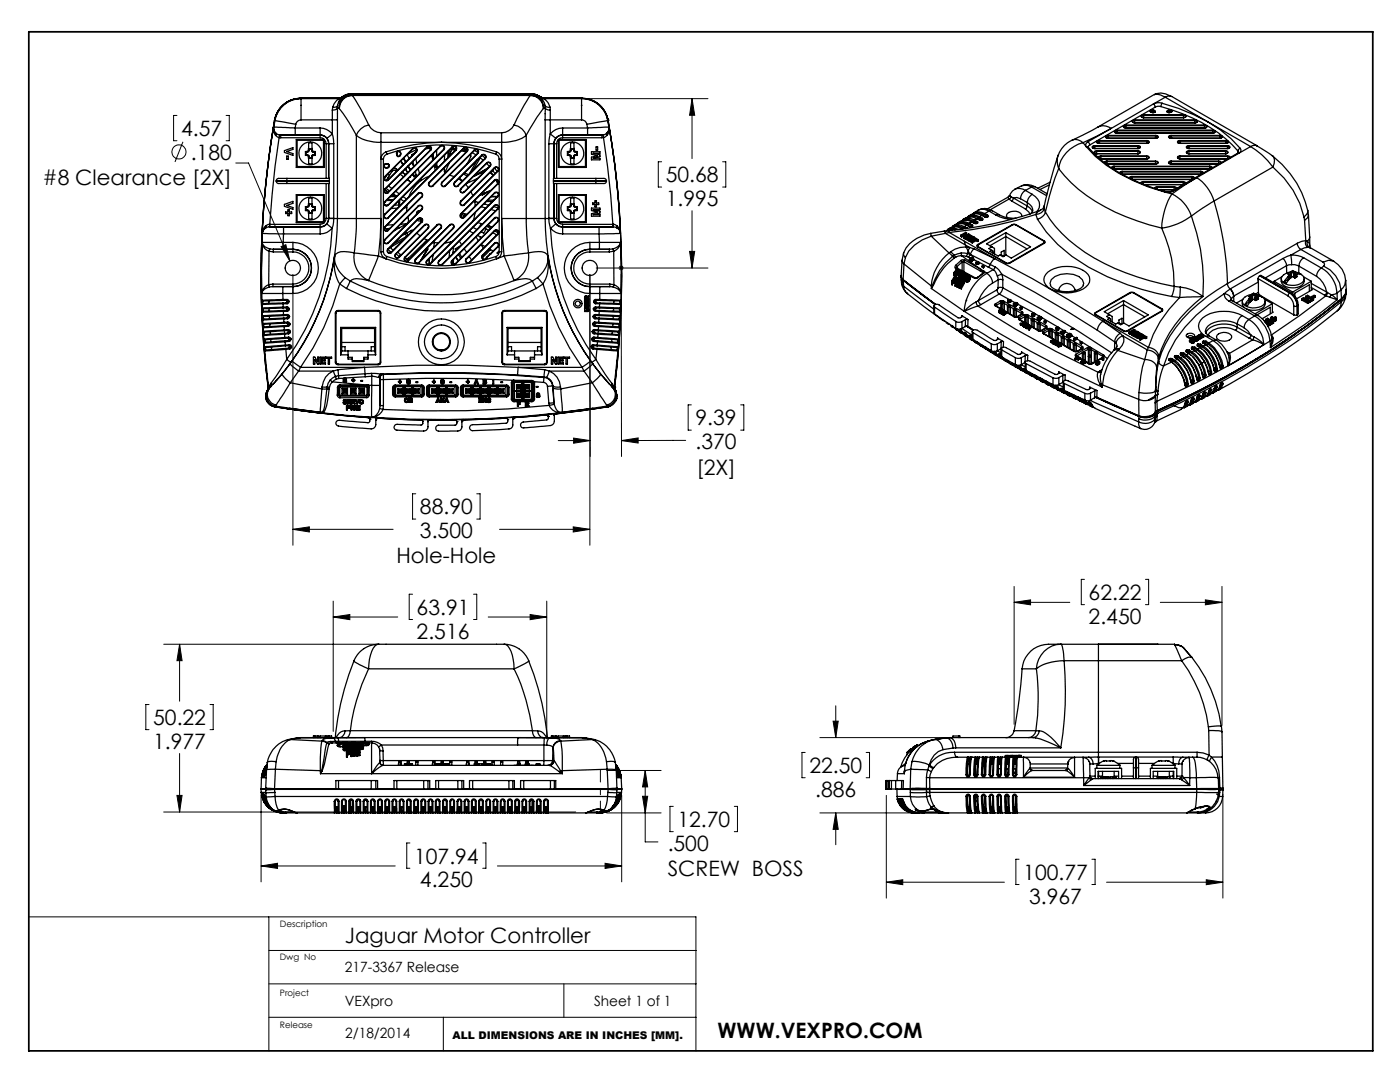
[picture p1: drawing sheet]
<svg xmlns="http://www.w3.org/2000/svg" width="279mm" height="216mm" viewBox="0 0 279 216" stroke-linecap="round" stroke-linejoin="round" font-family="sans-serif">
<defs><g id="words">
<g font-size="4.2">
<text x="36.1" y="27.1">4.57</text>
<text x="38.1" y="31.9">.180</text>
<text x="8.5" y="36.9">#8 Clearance [2X]</text>
<text x="132.9" y="36.4">50.68</text>
<text x="132.9" y="41.1">1.995</text>
<text x="138.8" y="84.9">9.39</text>
<text x="138.8" y="89.6">.370</text>
<text x="139" y="94.7">[2X]</text>
<text x="83.8" y="102.6">88.90</text>
<text x="83.8" y="107.4">3.500</text>
<text x="79.1" y="112.4">Hole-Hole</text>
<text x="217.3" y="119.7">62.22</text>
<text x="83.1" y="122.7">63.91</text>
<text x="217.3" y="124.5">2.450</text>
<text x="83.1" y="127.4">2.516</text>
<text x="30.6" y="144.7">50.22</text>
<text x="30.6" y="149.4">1.977</text>
<text x="161.5" y="154.3">22.50</text>
<text x="162.7" y="159">.886</text>
<text x="135.2" y="165">12.70</text>
<text x="82.6" y="172.3">107.94</text>
<text x="133.3" y="169.8">.500</text>
<text x="83.8" y="177.1">4.250</text>
<text x="133.3" y="174.8">SCREW BOSS</text>
<text x="204.2" y="175.6">100.77</text>
<text x="205.4" y="180.3">3.967</text>
<text x="68.8" y="188.2">Jaguar Motor Controller</text>
<text x="143.2" y="207.1">WWW.VEXPRO.COM</text>
</g>
<g font-size="2.8">
<text x="68.8" y="193.9">217-3367 Release</text>
<text x="68.8" y="200.7">VEXpro</text>
<text x="118.5" y="200.7">Sheet 1 of 1</text>
<text x="68.9" y="207.1">2/18/2014</text>
</g>
<text font-size="2.1" x="90.3" y="207.2">ALL DIMENSIONS ARE IN INCHES [MM].</text>
<g font-size="1.8">
<text x="55.8" y="185">Description</text>
<text x="55.8" y="191.6">Dwg No</text>
<text x="55.9" y="198.7">Project</text>
<text x="55.9" y="205.2">Release</text>
</g>
</g></defs>
<g fill="none" stroke="#000" stroke-width=".2">
<path d="M117.3 19.7h24M138.1 19.7l.5 3.3h-1zM138.1 19.7v11.9M35.3 23h-.7v5.1h.7M36.5 28.3l-1.6 4M45.1 23h.7v5.1h-.7M47.1 32.5h2.5l8.3 19.6M132 32.3h-.6v5h.6M144.2 32.3h.7v5h-.7M56.1 49.2l.9-.4 .9 3.3zM58.5 54.8v54M119 53.5h22.3"/>
<path d="M123.5 53.4h1M123.6 53.1l.7 .7M124 54.7v36.4M124 53v1M124.3 53.1l-.7 .7M137.6 50.2h1l-.5 3.3zM138.1 42.1v11.4M83 98.5h-.7v5.1h.7M95.1 98.5h.7v5.1h-.7M111.4 87.9h6.4M114.5 87.4l3.3 .5-3.3 .5zM117.8 91.1l-.1-36.3v54"/>
<path d="M124 87.9l3.4-.5v1zM136.8 87.9h-12.8M138 80.8h-.7v5h.7M147.8 80.8h.6v5h-.6M58.5 105.6l3.2-.5v1.1zM58.5 105.6h20M66.5 119.9v26M82.3 118.6h-.6v5h.6M94.5 118.6h.6v5h-.6M99.7 105.6h18M109.1 119.9v27.5M114.4 105.1l3.3 .5-3.3 .6z"/>
<path d="M202.4 117v27.5M216.4 115.6h-.6v5.1h.6M228.6 115.6h.6v5.1h-.6M240.6 119.7l3.3 .5-3.3 .5zM243.9 117v27.7M32.7 128.6h43.1M35.8 128.6l.5 3.2h-1zM35.8 128.6v11.3M66.5 123.1l3.3-.5v1zM66.5 123.1h12.9M97.4 123.1h11.7M105.8 122.6l3.3 .5-3.3 .5z"/>
<path d="M202.4 120.2h11.1M202.4 120.2l3.3-.5v1zM231.6 120.2h12.3M29.7 140.6h-.6v5h.6M35.3 158.7h1l-.5 3.3zM35.8 150.4v11.6M41.9 140.6h.6v5h-.6M52.1 158.6v17.4M121.1 153.7h10.8M124.1 158.7v17.3M128.2 158.9h1.1l-.5 3.3zM128.8 153.7v14.3h2.5"/>
<path d="M128.8 153.7l.5 3.3h-1.1zM160.7 150.1h-.6v5.1h.6M163.6 147.2h24.6M166.3 143.9h1l-.5 3.3zM166.8 140.8v6.4M172.9 150.1h.6v5.1h-.6M176.9 158.7v20.5M244.1 158.5v20.7M32.7 162h82.2M52.1 172.8l3.3-.5v1zM52.1 172.8h26.8M81.8 168.2h-.6v5h.6"/>
<path d="M96.3 168.2h.7v5h-.7M99.3 172.8h24.8M120.8 172.3l3.3 .5-3.3 .5zM121.1 162.2h10.8M134.4 160.9h-.7v5h.7M146.5 160.9h.7v5h-.7M163.6 162.2h24.4M166.8 162.2v6.4M166.8 162.2l.5 3.3h-1zM176.9 176l3.3-.5v1zM176.9 176h23.5M203.4 171.4h-.7v5.1h.7"/>
<path d="M217.9 171.4h.6v5.1h-.6M220.8 176h23.3M240.7 175.5l3.4 .5-3.4 .5zM5.8 183h133.1v26.7M53.7 196.3h85.2M53.7 189.7h85.2M53.7 183v26.7M112.5 196.3v6.7M53.7 203h85.2M88.5 203v6.7"/>
<circle cx="35.7" cy="30.3" r="1.4"/>
</g>
<path d="M119.8 162.2v-8.5" fill="none" stroke="#000" stroke-width=".2" stroke-dasharray="15.2 1.3 1.3 1.3" stroke-dashoffset="12.9"/>
<path d="M5.8 6.3h268.2v203.4h-268.2z" fill="none" stroke="#000" stroke-width=".35"/>
<g fill="#000">
<path d="M35.3 158.7h1l-.5 3.3zM35.8 128.6l.5 3.2h-1zM52.1 172.8l3.3-.5v1zM120.8 172.3l3.3 .5-3.3 .5zM105.8 122.6l3.3 .5-3.3 .5zM66.5 123.1l3.3-.5v1zM58.5 105.6l3.2-.5v1.1zM114.4 105.1l3.3 .5-3.3 .6zM56.1 49.2l1.8 2.9-.9-3.3zM138.1 19.7l.5 3.3h-1zM137.6 50.2h1l-.5 3.3zM240.7 175.5l3.4 .5-3.4 .5zM176.9 176l3.3-.5v1zM202.4 120.2l3.3-.5v1zM240.6 119.7l3.3 .5-3.3 .5zM166.3 143.9h1l-.5 3.3zM166.8 162.2l.5 3.3h-1z"/>
<path d="M128.2 158.9h1.1l-.5 3.3zM128.8 153.7l.5 3.3h-1.1zM124 87.9l3.4-.5v1zM114.5 87.4l3.3 .5-3.3 .5z"/>
</g>
<g fill="none" stroke="#000" stroke-width=".25">
<path d="M59.1 19.7a5.4 5.4 0 0 0-4.1 3.4M60 19.6a5.2 5.2 0 0 0-4.9 3.5M60 19.6a5.3 5.3 0 0 0-5.2 4.4M60 19.6l-.8 .1M60 19.6h.1M60 19.6h7.6M60 19.6l.1 .1M60.1 19.7v4.2M60.1 19.7a5.3 5.3 0 0 0-5.2 4.4M60.1 19.7h7.5M67.6 19.7a3.4 3.4 0 0 0-1.2 1.7M67.6 19.6h.1"/>
<path d="M67.6 19.6v.1M68.1 19.5l-.5 .1M68.1 19.5l-.3 .1M68.3 19.4l-.7 1.1M68.3 19.4l-.7 .3M68.3 19.4l-.7 .2M68.3 19.4h.1M70 18.8a2.42 2.42 0 0 0-1.7 .6M70 18.8l-1 .1-.7 .4M70 18.9h.2M70 18.9a2.64 2.64 0 0 0-2.6 2.1M70 18.8h.1"/>
<path d="M70 18.8h36.2M70 18.8v.1M70.2 18.9a2.59 2.59 0 0 0-2.6 2.7M70.2 18.9l.1 .1M70.2 18.9h35.7M70.3 19l1.7 2.8 1.6 3.1M70.3 19a2.65 2.65 0 0 0-2.6 2.7M70.3 19h35.5M105.8 19l-1.2 2-2 3.9M105.8 19a2.65 2.65 0 0 1 2.6 2.7M105.9 18.9a2.65 2.65 0 0 1 2.6 2.7M105.9 18.9l-.1 .1"/>
<path d="M106.2 18.8a2.58 2.58 0 0 1 1.7 .6M106.2 18.9h-.3M106.2 18.9a2.56 2.56 0 0 1 2.6 2.1M106.2 18.8h.1M106.2 18.8l.8 .1M106.2 18.8v.1M107.1 18.9l.8 .5M107.9 19.4l.6 .2M107.9 19.4h.1M107.9 19.4l.6 .3M107.9 19.4l.3 .4M108.1 19.5h.1"/>
<path d="M108.1 19.5l.4 .1M108.5 19.6h.1M108.5 19.6h7.7M108.5 19.6v.1M108.5 19.7l.8 .7 .5 1M108.5 19.7h7.6M116.1 19.7v4.2M116.1 19.7a5.3 5.3 0 0 1 5.2 4.4M116.1 19.6l.8 .1M116.1 19.6a5.3 5.3 0 0 1 5.3 4.4M116.1 19.6h.1M116.1 19.6v.1"/>
<path d="M117.1 19.7a5.2 5.2 0 0 1 4.3 4.3 5.3 5.3 0 0 0-4.3-4.3zM230.4 18.8l-11.3 6.5M230.4 18.8a3.2 3.2 0 0 1 3.3 .4M230.4 18.9l.4-.1 .8 .1 1 .5M230.4 18.9h.1M232.6 19.4l.7-.2 .6 .1 17 9.8-.6-.1-.7 .2M232.6 19.4l8.5 4.9M232.6 19.4l-2.4 1.3M54.6 25.4v.6l.5 .6M54.6 25.4v.9l.4 .7M54.6 25.4a177.9 177.9 0 0 0-2.3 21.1M54.6 25.4l4.3 .1"/>
<path d="M54.6 25.4a1.32 1.32 0 0 0 .5 1.2M54.6 25.4h.1M54.8 24a177.4 177.4 0 0 0-1.3 53.3M54.8 24h.1M54.8 24l.1 .1M54.8 23.9v.1M54.9 24.1l4.1 .7M54.9 24.1l-.3 1.3M55 23.2l-.2 .8M55 27l.7 .4M55.1 26.6l.7 .4M55.1 26.6l-.1 .4"/>
<path d="M55.1 36.2l.1 .2a1.49 1.49 0 0 0 1.4 .2h.7M55.1 36.2h2.2M55.1 36.1h2.2M55.1 36.1v.1M55.7 27.4a195.8 195.8 0 0 0-1.9 17.5v.4M55.7 27.4l.3 .1M55.8 27l-.1 .4M55.8 27h8.1M56 27.5h7.9M56.8 30.1l1.7-.6v.3l-1.3 .4 1.3 .5v.3l-1.7-.6zM57.2 31.2h.3v.6h-.3zM57.3 36.2v.4"/>
<path d="M57.3 35.6h-1.4a.58 .58 0 0 0-.8 .5M57.3 35.6v.5M57.3 35.6h8.4v.5M57.3 36.1h8.4M57.3 36.2h8.4M57.3 36.1v.1M58.9 25.5v1.4M58.9 26.9l-2.9 .1v.5M58.9 25.5h5M58.9 26.9h5M59 24.8l-.1 .7M59.1 27.8h5.6v5.6h-5.6z"/>
<path d="M59.1 38.8h5.6v5.6h-5.6zM59.3 28h5.3v5.2h-5.3zM59.3 39h5.3v5.2h-5.3zM60 21h.1M60.1 23.9a1.11 1.11 0 0 0-1.1 .9M60.1 23.9h6.2M61 30.2v.8M61 30.2h.2M61 31h.2M61 30.2l.1 .2M61.1 30.4v.5M61.1 30.9h.2"/>
<path d="M61.1 30.4h.2M61.1 30.9l-.1 .1M61.2 31l.4 .3M61.2 30.2l.1 .2M61.3 30.9l.4 .3M61.3 30.9l-.1 .1M61.6 29.9l-.4 .3M61.6 31.6h.1M61.6 29.6v.3M61.6 31.3v.3M61.6 29.6h.1M61.6 29.9v.1"/>
<path d="M61.6 29.6v.1M61.6 29.6v-1.1h.7v1.1M61.6 31.6v1.1h.7v-1.1M61.6 30v.1M61.6 31.3v-.1v.1M61.6 29.6v.4M61.6 30h.1M61.6 29.7h.7M61.6 29.7l.1 .1M61.6 31.5h.7M61.7 30l-.1 .3-.3 .1M61.7 29.8v.2"/>
<path d="M61.7 31.2v.3M61.7 31.2l-.1 .1M61.7 31.5l-.1 .1M61.7 29.8h.5M61.7 31.5h.5M62.2 30l.3 .4M62.2 29.8v.2M62.2 31.2v.3M62.2 31.2l.1 .1M62.2 31.5l.1 .1M62.3 29.6v.5M62.3 31.3v-.1v.1"/>
<path d="M62.3 31.6h.1M62.3 31.3v.3M62.3 29.6h.1M62.3 29.7l-.1 .1M62.3 29.6v.3M62.3 29.6v.1M62.3 29.9l.1 .3h.3M62.3 29.9l-.1 .1M62.5 30.9l-.3 .3M62.5 30.9l.2 .1M62.5 30.9h.3M62.5 30.4h.3"/>
<path d="M62.7 31l-.4 .3M62.7 30.2h.2M62.7 31h.2M62.7 30.2l-.2 .2M62.8 30.4v.5M62.8 30.9l.1 .1M62.9 30.2v.8M62.9 30.2l-.1 .2M63.9 25.5a3.1 3.1 0 0 1 2.4 1.2M63.9 25.5v1.4M63.9 26.9a1.85 1.85 0 0 1 1.4 .7M63.9 27a1.69 1.69 0 0 1 1.7 1.7"/>
<path d="M63.9 27v.5M63.9 27.5l.4 .1 .4 .2M63.9 26.9v.1M64.7 27.8l.4 .9M65.1 28.7h.5M65.1 28.7v6.9M65.1 36.6v7M65.3 27.6l.2 .5 .1 .6M65.6 28.7h.1M65.6 28.7v6.9M65.6 36.6v7M65.6 28.7h1"/>
<path d="M65.7 36.2v.4h-8.4M65.7 36.1v.1M66.3 23.9h1M66.3 22v1.9M66.3 26.7l.3 2M66.3 26.7l-1 .9M66.3 23.9v2.8M66.4 21.4l-.1 .6M66.6 28.7v14.9M67.3 21.5h.1M67.3 21.5l-.4 .4-.6 .1M67.3 21.5l.3 .1"/>
<path d="M67.3 21.4v22.2M67.4 21a.84 .84 0 0 1-1 .4M67.4 21l-.1 .6M67.6 21.6l.1 .1M67.7 21.7l1.9 2.7 1.5 2.6M71.1 27a7.4 7.4 0 0 0 4.9 1.4M71.1 27v16.6M73.6 24.9a2.79 2.79 0 0 0 2.4 1.6M73.6 24.9a3.3 3.3 0 0 0-2.5 2.1M76 26.5v1.9M76 28.4v21.8M76 26.5h24.1"/>
<path d="M76 28.4h24.1M76.5 31.7v18.5M76.7 32.9a.51 .51 0 0 0 .1 .6 .51 .51 0 0 0 .7-.1M76.7 32.9h.1M76.7 32.9a.44 .44 0 0 0 .2 .5 .44 .44 0 0 0 .5 0M76.7 38l.8 .3M76.8 37.7a.5 .5 0 0 0 0 .8 .5 .5 0 0 0 .7 0M76.8 35.2a.5 .5 0 0 0 0 .7 .5 .5 0 0 0 .7 0M76.8 37.7v.1M76.8 35.2v.1M76.8 37.9l.7 .4M76.8 37.8a.42 .42 0 0 0 0 .6 .42 .42 0 0 0 .6 0"/>
<path d="M76.8 35.3a.42 .42 0 0 0 0 .6 .42 .42 0 0 0 .6 0M77 32.7l.4 .1M77 32.7l-.3 .2M77 30.3a1.55 1.55 0 0 0-1 1.4h.5M77 30.3a32.9 32.9 0 0 1 22.1 0M77 30.3l.2 .5M77 32.7h.1M77 37.6l.7 .5M77 32.7h.4M77.2 40h1.2M77.2 30.8a1.13 1.13 0 0 0-.7 .9M77.2 30.8a32.8 32.8 0 0 1 21.8 0"/>
<path d="M77.2 39.9h1.2M77.3 34.9l-.6 .9M77.4 32.7a.34 .34 0 0 1 .3 .2 .34 .34 0 0 1-.1 .4M77.4 32.7v.1M77.4 32.8l.2 .2v.2M77.4 34.7l.4 .2M77.4 33.4h.1M77.4 38.4l.1 .1M77.4 35.9h.1M77.5 37.1l.7 .5M77.6 33.2v.1M77.6 33.2l-.2 .2"/>
<path d="M77.6 35.1l-.5 .9M77.6 33.3l-.1 .1M77.9 39.2h1.2M78.1 34l.2 .2M78.4 38.8l.7 .4zM78.5 38.7l.7 .5M78.6 33.5l.8 .4M78.7 33.4l.7 .5M79 38.2l.7 .5M79.1 34.2l-.4-.3-.2 .1-.7 .9-.6 1.1M79.1 30.6l.1 .3M79.2 30.9a.34 .34 0 0 0 .2 .4 .34 .34 0 0 0 .4-.1"/>
<path d="M79.2 30.9h.1M79.2 30.6l.1 .3M79.2 30.6h-.1M79.3 30.9l.2 .3 .2-.1M79.3 30.2a.51 .51 0 0 1 .6 .2 .51 .51 0 0 1 0 .6M79.3 30.2l-.2 .4M79.3 30.2l.1 .1M79.4 30.3l-.2 .3M79.4 30.3a.44 .44 0 0 1 .5 .1 .44 .44 0 0 1-.1 .6M79.7 31.1l.1 .1M79.7 40v.9M79.7 39.9l.1 1.2"/>
<path d="M79.8 31h.1M79.8 31l-.1 .1M79.9 34.7l.6 .6M79.9 31l-.1 .2M79.9 39.7l.7 .5M80 32.1l.4 .8M80 32.1l.5 .7M80.2 34.4l.8 .5M80.3 34.4l.7 .4M80.4 39.2l.7 .5M80.5 31.6l.5 .7M80.6 31.5l.4 .8"/>
<path d="M80.9 33.7l.5 .8M81.2 30.9l.5 .7M81.4 33.2l.5 .7M81.5 33.1l.4 .8-.4-.7M81.6 36.1l-.3-.3 .7 .5M81.8 35.3l.1 .1-.1-.1M82.2 32.5l.4 .7M82.2 30.9l-.1 .3M82.3 34.8l.3 .5 .5-.3M82.4 34.7l.2 .5 .5-.3M82.4 29.6a.5 .5 0 0 1 .7 0 .5 .5 0 0 1 0 .7M82.4 29.6v.1"/>
<path d="M82.4 32.2l.2 1M82.4 29.6l-5.6 5.6M82.4 34.7l.2 .4 .4-.3M82.4 29.7a.42 .42 0 0 1 .6 0 .42 .42 0 0 1 0 .6M82.4 29.7l-5.6 5.6M82.6 30.7l-.4 .2M82.7 36.9l.2 .1M82.8 30.5l-.6 .4M82.9 34.3l.2 .9M83 31.6l.2 1M83 30.3h.1M83 30.3l-5.6 5.6"/>
<path d="M83.1 29.9l.1 .1M83.1 30.3l-5.6 5.6M83.1 29.8l-1.8 1M83.4 36.2l.1 .2M83.5 38.6a.52 .52 0 0 1 .7 0 .52 .52 0 0 1 0 .7M83.5 38.6h.1M83.5 33.7l.2 .9M83.5 36.3l-.7 .7M83.5 38.6l-6.7 6.7M83.5 38.6a.42 .42 0 0 1 .6 0 .42 .42 0 0 1 0 .6M84 35.7l.1 .3M84.1 39.2l.1 .1"/>
<path d="M84.1 39.2l-6.7 6.7M84.2 39.3l-6.7 6.7M84.9 29.7l.8-.1 .2 .3M85.3 29.2a.5 .5 0 0 1 .7 0 .5 .5 0 0 1 0 .8M85.3 29.2v.1M85.3 29.2l-8.5 8.5M85.3 29.3a.42 .42 0 0 1 .6 0 .42 .42 0 0 1 0 .6M85.3 29.3l-8.5 8.5M85.7 36.4a.52 .52 0 0 0 0 .7 .52 .52 0 0 0 .7 0M85.7 36.4h.1M85.7 29.2v.4M85.7 36.4a.42 .42 0 0 0 0 .6 .42 .42 0 0 0 .6 0"/>
<path d="M85.7 35.1a6.7 6.7 0 0 0-4.1 4.2M85.9 29.9l.1 .1M85.9 29.9l-8.5 8.5M86 30l-8.5 8.5M86.1 31l.3 1M86.3 37l.1 .1M86.4 30.7v1.2M86.5 30.7v1.2M86.6 33l.3 1M86.7 33.1h.5M86.7 33.2h.5M86.7 33.3h.5"/>
<path d="M87.1 30v1.2M87.2 32.5v1.2M87.9 29.1a.51 .51 0 0 1 .7 .1 .51 .51 0 0 1 0 .7M87.9 29.1v.1M87.9 29.1l-11.1 11.2M87.9 29.2a.42 .42 0 0 1 .6 0 .42 .42 0 0 1 0 .6M87.9 29.2l-11.1 11.1M88.2 36.4a.51 .51 0 0 0 0 .7 .51 .51 0 0 0 .7 0M88.2 36.4h.1M88.2 36.4a.42 .42 0 0 0 0 .6 .42 .42 0 0 0 .6 0M88.5 29.8l.1 .1M88.5 29.8l-11.1 11.1"/>
<path d="M88.6 29.9l-11.1 11.1M88.7 33.5v.8l.1 .2M88.7 30.9v1.3M88.8 37l.1 .1M89.5 30.2v1.1M89.7 32.5l-.9 2M89.7 35l.9 .2M89.8 29.9v.9M90.2 29.8l-.8 1.6M90.2 29.8l.6 .2M90.3 29.2a.51 .51 0 0 1 .7 .1 .51 .51 0 0 1 0 .7M90.3 29.2v.1"/>
<path d="M90.3 29.2l-13.5 13.6M90.3 29.3a.42 .42 0 0 1 .6 0 .42 .42 0 0 1 0 .6M90.3 29.3l-13.5 13.5M90.5 29.2v.4M90.5 29.6l-.3 .2M90.5 29.6l.6 .1M90.5 29.6l.5 .2M90.7 36.4a.51 .51 0 0 0 0 .7 .51 .51 0 0 0 .7 0M90.7 36.4h.1M90.8 36.4a.41 .41 0 0 0 0 .6 .41 .41 0 0 0 .5 0M90.9 29.9l.1 .1M90.9 29.9l-13.5 13.5"/>
<path d="M91 30l-13.5 13.5M91.3 37l.1 .1M91.5 35.7l.7 .5M91.7 35.6l.6 .5M91.9 35.3l-.2 .5M91.9 37.6a.51 .51 0 0 0 .1 .8 .51 .51 0 0 0 .7-.1M91.9 37.6l.1 .1M92 37.7a.42 .42 0 0 0 0 .6 .42 .42 0 0 0 .6 0M92.5 34.7l.7 .4M92.5 29.5a.5 .5 0 0 1 .7 0 .5 .5 0 0 1 0 .7M92.5 29.5l.1 .1M92.5 29.7l.8 .3"/>
<path d="M92.5 29.5l-6.8 6.9M92.6 38.3h.1M92.6 29.6a.42 .42 0 0 1 .6 0 .42 .42 0 0 1 0 .6M92.6 29.6l-6.9 6.8M92.7 34.5l.8 .4M92.9 29.8l-.3 .4-.5-.1 .9 .2M92.9 36.8l.6 .6M93 29.8l-.3 .4M93.2 30.2h.1M93.2 30.2l-6.9 6.8M93.2 30.2l-6.8 6.9M93.9 30.8l.1 .4-.8 1.4"/>
<path d="M94 38.2l.4 .9M94.2 30.4l.8 .5M94.7 29.9a.5 .5 0 0 1 .7 0 .5 .5 0 0 1 0 .7M94.7 29.9v.1M94.7 29.9l-6.5 6.5M94.7 30l.7 .4M94.7 30a.42 .42 0 0 1 .6 0 .42 .42 0 0 1 0 .6M94.7 30l-6.5 6.4M94.9 39.9v.4M95.2 32l-1.6 2.8M95.3 30.6h.1M95.3 35.6l-2.2 1"/>
<path d="M95.3 30.6l-6.5 6.4M95.4 30.6l-6.5 6.5M95.8 31.4l.6 .6M95.8 31.5l-1.4 2.5M96.1 30.9a.51 .51 0 0 1 .8 0 .51 .51 0 0 1 0 .7M96.1 30.9l.1 .1M96.1 30.9l-5.4 5.5M96.2 31a.42 .42 0 0 1 .6 0 .42 .42 0 0 1 0 .6M96.2 31l-5.4 5.4M96.2 31l.6 .5M96.4 31.9l-.2 .3M96.7 34.3l-2.2 .9"/>
<path d="M96.8 31.6h.1M96.8 31.6l-5.5 5.4M96.9 31.6l-5.5 5.5M96.9 38.5l-.6 .2M97.1 32.5a.5 .5 0 0 1 .7 0 .5 .5 0 0 1 0 .7M97.1 32.5h.1M97.1 32.5l-5.2 5.1M97.1 32.6l.6 .6M97.2 38.3l-.9 .5-.1-.1M97.2 32.5a.42 .42 0 0 1 .6 0 .42 .42 0 0 1 0 .6M97.2 32.5l-5.2 5.2M97.3 33.7l-2.5 1.4"/>
<path d="M97.3 39.9h1.2M97.4 33.5l-2.9 1.7M97.5 38.2l-1.3 .7-.1-.1M97.7 34.6h.3M97.7 34.6h.1M97.8 33.1v.1M97.8 33.1l-5.2 5.2M97.8 33.2l-5.1 5.1M97.9 34.4l.1 .2M97.9 38l-2.1 .9M97.9 34.3l.5 .7M98 34.6l.4 .4"/>
<path d="M98 39.3h1.2M98.1 39.2h1.2M98.3 33.9l.5 .7M98.4 34.1l-.4 .3M98.7 38.5a.5 .5 0 0 1 .7 0 .5 .5 0 0 1 0 .7M98.7 33.4a.5 .5 0 0 1 .7 0 .5 .5 0 0 1 0 .7M98.7 35.9a.51 .51 0 0 1 .7 .1 .51 .51 0 0 1 0 .7M98.7 38.5h.1M98.7 33.4v.1M98.7 35.9v.1M98.7 38.5l-13.5 13.5M98.7 35.9l-6.8 6.8"/>
<path d="M98.7 33.4l-6.8 6.7M98.7 33.5l.5 .7M98.7 36a.42 .42 0 0 1 .6 0 .42 .42 0 0 1 0 .6M98.7 38.5a.42 .42 0 0 1 .6 0 .42 .42 0 0 1 0 .6M98.7 33.5a.42 .42 0 0 1 .6 0 .42 .42 0 0 1 0 .6M98.7 33.5l-6.7 6.7M98.7 36l-6.7 6.7M99 30.8a1.03 1.03 0 0 1 .6 .9M99 35.9l.3 .7M99.1 30.3a1.55 1.55 0 0 1 1 1.4h-.5M99.1 30.3l-.1 .5M99.3 36l-.2 .2"/>
<path d="M99.3 34.1h.1M99.3 39.1l.1 .1M99.3 36.6l.1 .1M99.3 34.1l-6.7 6.7M99.3 39.1l-13.5 13.5M99.3 36.6l-6.7 6.7M99.4 39.2l-13.5 13.5M99.4 36.7l-6.7 6.7M99.4 34.1l-6.7 6.8M99.6 31.7v18.5M100.1 26.5v1.9M100.1 28.4v21.8"/>
<path d="M102.6 24.9a2.9 2.9 0 0 1-2.5 1.6M102.6 24.9a3.2 3.2 0 0 1 2.4 2.1M105 27a7.1 7.1 0 0 1-4.9 1.4M105 27v16.6M108.4 21.7l-1.3 1.7-2.1 3.6M108.5 21.6l-.1 .1M108.8 21v.6M108.8 21v.1M108.8 23.9h1M108.8 21.5l-.3 .1M108.8 21.5h.1M108.8 21.4v.1"/>
<path d="M108.8 21.5l.3 .3 .7 .2M108.8 21.5v22.1M108.9 21.2l.2 .1 .7 .1M109.5 28.7h1M109.5 28.7v14.9M109.8 21.4v.6M109.8 22v1.9M109.8 26.7l-.3 2M109.8 26.7l1.1 .9M109.8 23.9v2.8M109.8 23.9h6.3M110.5 36.2v.4h8.4"/>
<path d="M110.5 36.1h8.4M110.5 36.2h8.4M110.5 36.1v.1M110.5 28.7v6.9M110.5 36.6v7M110.5 28.7h.1M110.6 28.7h.5M110.6 28.7v6.9M110.6 36.6v7M110.9 27.6l-.4 1.1M111.1 28.7v6.9M111.1 36.6v7"/>
<path d="M111.4 27.8l-.2 .4-.1 .5M111.4 27.8h5.6v5.6h-5.6zM111.4 38.8h5.6v5.6h-5.6zM111.6 28h5.2v5.2h-5.2zM111.6 39h5.2v5.2h-5.2zM112.3 25.5a3.1 3.1 0 0 0-2.5 1.2M112.3 25.5v1.4M112.3 26.9a1.7 1.7 0 0 0-1.4 .7M112.3 27a1.69 1.69 0 0 0-1.7 1.7M112.3 27v.5M112.3 27.5l-.5 .1-.4 .2M112.3 27h8.1"/>
<path d="M112.3 25.5h5M112.3 26.9h5M112.3 26.9v.1M112.3 27.5h7.8M113.2 30.2v.8M113.2 30.2h.3M113.2 31h.3M113.2 30.2l.2 .2M113.4 30.4v.5M113.4 30.9h.2M113.4 30.4h.2M113.4 30.9l-.2 .1"/>
<path d="M113.5 31l.3 .3 .2-.1M113.5 30.2l.1 .2M113.6 30.9l.4 .3M113.6 30.9l-.1 .1M113.8 31.6h.1M113.8 29.6h.1M113.8 29.6l.2 .2M113.9 29.6v-1.1h.6v1.1M113.9 30l-.4 .2M113.9 31.6v1.1h.6v-1.1M113.9 30v.1v-.1M113.9 29.6v.4"/>
<path d="M113.9 31.5l-.1 .1M113.9 31.5v-.3l-.1 .4M113.9 31.5h.6M113.9 30h.1M114 30l-.4 .4M114 29.8v.2M114 31.2v.3M114 29.8h.5M114 31.5h.5M114 31.5h-.1M114.5 30l.3 .4M114.5 29.8v.2"/>
<path d="M114.5 31.2v.3M114.5 31.2v.1M114.5 31.5h.1M114.5 29.6v.5M114.5 31.3v-.1l.1 .1M114.5 31.6h.1M114.5 31.3v.3M114.5 29.7h-.6v.3M114.5 29.6h.1M114.5 29.7v.1M114.5 31.5l.1 .1M114.6 29.9l.1 .3h.2"/>
<path d="M114.6 29.6v.3M114.6 31.3v.3M114.6 29.9l-.1 .1M114.6 29.6l-.1 .1M114.8 30.9l-.3 .3M114.8 30.9h.3M114.8 30.4h.3M114.8 30.9l.1 .1M114.9 31l-.3 .3M114.9 30.2h.3M114.9 31h.3M114.9 30.2l-.1 .2"/>
<path d="M115.1 30.4v.5M115.1 30.9l.1 .1M115.2 30.2v.8M115.2 30.2l-.1 .2M116 21h.1M116.1 23.9a1.04 1.04 0 0 1 1 .9M117.1 24.8l.2 .7M117.3 25.5v1.4M117.3 26.9l2.8 .1v.5M118 30.3h1.7v.3h-1.3l1.3 .3v.3l-1.3 .4h1.3v.3h-1.7v-.5l1.2-.3-1.2-.3zM118.9 35.6h1.8l.3 .5M118.9 36.1h2.1"/>
<path d="M118.9 35.6v.5M118.9 36.2v.4M118.9 36.2h2.1M118.9 35.6h-8.4v.5M118.9 36.1v.1M119 29.3h.3v.7h-.3zM120.4 27v.4M120.4 27.4a159.1 159.1 0 0 1 1.9 17.7v.2M120.4 27.4l-.3 .1M121 36.2a.67 .67 0 0 1-.9 .4h-1.2M121 36.1v.1M121.1 26.6l-.7 .4"/>
<path d="M121.1 26.6v.4M121.1 27l-.7 .4M121.1 23.2l.3 .8M121.3 24.1l-4.2 .7M121.3 24.1l.2 1.3M121.4 24a179 179 0 0 1 1.3 53.3M121.4 24h.1M121.4 24l-.1 .1M121.5 25.4l-4.2 .1M121.5 25.4a1.32 1.32 0 0 1-.4 1.2M121.5 25.4h.1M121.6 25.4l-.1 .6-.4 .6"/>
<path d="M121.6 25.4l-.1 1-.4 .6M121.6 25.4a177.9 177.9 0 0 1 2.2 21.1M201.2 39.4l.2 .3M201.4 39.7l.5 .4M201.4 39.7l-3.8 2.2M201.4 39.1l-.2 .2-4.2 2.4M201.4 39.1h.1M201.4 39.1l.4 .2M201.8 39.3l-.4 .4M201.8 39.3l.4 .2M202.2 39.5l.7-.1 .8 .3M202.2 39.5l-.3 .6"/>
<path d="M202.2 39.5l2.8 1.6M202.6 37.7l-.5 .4-.7 1M203.7 39.7l1.3 .7M203.9 37.1a2.83 2.83 0 0 1 2.7 .2M204.6 38a2.02 2.02 0 0 0-.9 1.7M204.6 38l1.4 .8M205.9 37.3a2.65 2.65 0 0 0-3.3 .4 1.93 1.93 0 0 1 2 .3M205.9 37.3l3 1.8M205.9 37.3l-1.3 .7M206 38.8a2.1 2.1 0 0 0-1 1.6M206 38.8a2.15 2.15 0 0 1 1.1 3.2l-.2 .2M206.6 37.3h-.7"/>
<path d="M206.6 37.3l2.4 1.4M209.4 36.9l-1.9 .9M209.6 36.4l-2.5 1.2M211.2 31l-1.6 5.4-1.2 4.8M211.2 31l-.1 .3a4.4 4.4 0 0 0 .2 2.4M211.3 33.7a30.7 30.7 0 0 0 13.4 9.6l4.7 1.6 2.4 .6M211.3 33.7l-1.4 3.9-1.3 4.7M214.1 27.9a5.1 5.1 0 0 0-2.9 3.1M216.1 28.5a6.5 6.5 0 0 0-4.8 5.2M216.1 28.5l.7 .8M216.8 29.3a31 31 0 0 0 15.6 9M216.8 29.3l.4 .1"/>
<path d="M217.1 28.3a.64 .64 0 0 0-.3 1M217.1 28.3l.4 .6M217.5 28.9l-.3 .3a21.5 21.5 0 0 0 8.4 6.4l3.1 1.4 3.9 1.2M218.5 29.2l-.4 .2 .4 .2M218.5 29.1h-.2a.28 .28 0 0 0-.4 .3 .28 .28 0 0 0 .4 .2h.2M218.5 29.1v.1M218.5 29.6h.1M218.5 29.6h8.6M218.5 29.1h8.6M218.5 29.2h8.6M218.5 29.2v.4M218.9 30.2l-.5 .2 .5 .3"/>
<path d="M218.9 30.1a.33 .33 0 0 0-.4 .1 .33 .33 0 0 0-.1 .4l.5 .1M218.9 30.1v.1M218.9 30.7h.1M218.9 30.2v.5M218.9 30.7h8.2M218.9 30.1h8.2M218.9 30.2h8.2M219.1 25.3l-5.1 2.6a2.06 2.06 0 0 1 2.1 .6M219.1 25.4l.2-.1a2.48 2.48 0 0 1 2.5 .3M219.4 28.2l-.5 .2 .5 .2M219.4 28a.32 .32 0 0 0-.4 .1 .32 .32 0 0 0-.1 .4l.5 .1M219.4 28v.2"/>
<path d="M219.4 28.6h.1M219.4 28.6h9.4M219.4 28.2v.4M219.4 28h9.4M219.4 28.2h9.4M219.4 31.6l.3 .1M219.6 31.7h.1M219.7 31.1v.1M219.7 31.1l-.4 .1-.1 .3M219.7 31.7h.1M219.7 31.2l-.4 .3M219.7 31.1h9.1"/>
<path d="M219.7 31.7h9.1M219.7 31.2h9.1M219.7 31.2v.5M220.8 32.7h.1M220.9 32.1v.1M220.9 32.1l-.3 .1-.2 .3M220.9 32.7h.1M220.9 32.2l-.4 .3M220.9 32.7h9.7M220.9 32.1h9.7M220.9 32.2h9.7M220.9 32.2v.5"/>
<path d="M221.1 27.1l-.4 .3 .4 .2M221.1 27h-.2a.28 .28 0 0 0-.3 .3 .28 .28 0 0 0 .3 .3h.2M221.1 27v.1M221.1 27.6h.1M221.1 27.6h9.5M221.1 27h9.5M221.1 27.1h9.5M221.1 27.1v.5M221.6 25.7l-5.5 2.8M221.6 25.7l-4.5 2.6M221.8 25.6l-.2 .1M222.3 33.7v.1"/>
<path d="M222.3 33.2v.1M222.3 33.2h-.3l-.2 .3M222.3 33.3l-.4 .2M222.3 33.7h19.2M222.3 33.2h19.1M222.3 33.8h19.1M222.3 33.3h19.1M222.3 33.3v.4M222.9 26.1l-.4 .3 .4 .2M222.9 26h-.2a.27 .27 0 0 0-.3 .3 .27 .27 0 0 0 .3 .2l.2 .1M222.9 26v.1M222.9 26.6h.1"/>
<path d="M222.9 26.6h19.1M222.9 26h19.1M222.9 26.1h19.1M222.9 26.1v.5M223.9 34.2v.1M223.9 34.2l-.4 .1-.1 .2M223.9 34.7l15.7 .1M223.9 34.3l-.4 .3M223.9 34.7h15.8M223.9 34.2h15.7M223.9 34.3h15.7M223.9 34.3v.4"/>
<path d="M224.7 25.1l-.4 .2 .4 .2M224.7 24.9a.32 .32 0 0 0-.4 .2 .32 .32 0 0 0 0 .4h.4M224.7 24.9v.2M224.7 25.5h.1M224.7 25.5h15.7M224.7 24.9h15.7M224.7 25.1h15.7M224.7 25.1v.4M225.9 35.2v.1M225.9 35.2l-.4 .1-.1 .2M225.9 35.3l-.4 .3M225.9 35.8h12"/>
<path d="M225.9 35.3v.5M225.9 35.2h12M225.9 35.3h12M226.4 24.1l-.4 .2 .4 .2M226.4 23.9a.33 .33 0 0 0-.3 .1 .33 .33 0 0 0-.1 .4l.4 .1M226.4 23.9v.2M226.4 24.5h.1M226.4 23.9h12.1M226.4 24.5h12.1M226.4 24.1v.4M226.4 24.1h12.1M227.1 30.2l.4 .2-.4 .3"/>
<path d="M227.1 29.2l.4 .2-.4 .2M227.1 29.1a.32 .32 0 0 1 .4 0 .32 .32 0 0 1 0 .4l-.4 .1M227.1 30.1a.33 .33 0 0 1 .4 .1 .33 .33 0 0 1 0 .4l-.4 .1M227.1 30.1v.1M227.1 29.1v.1M227.1 30.7h.1M227.1 29.6h.1M227.1 29.2v.4M227.1 30.2v.5M228.1 36.2v.2M228.1 36.2l-.4 .2-.1 .1M228.1 36.4l-.4 .2"/>
<path d="M228.1 36.2h8M228.1 36.4h8M228.1 36.4v.4M228.2 23l-.4 .2 .1 .2 .3 .1M228.2 22.9a.33 .33 0 0 0-.3 .1 .33 .33 0 0 0-.1 .4l.4 .1M228.2 22.9v.1M228.2 23.5h.1M228.2 23.5h8M228.2 22.9h8M228.2 23h8M228.2 23v.5M228.3 36.8h7.8"/>
<path d="M228.8 31.2l.5 .3-.5 .2M228.8 28.2l.5 .2-.5 .2M228.8 31.1a.33 .33 0 0 1 .4 .1 .33 .33 0 0 1 .1 .4l-.5 .1M228.8 28a.32 .32 0 0 1 .4 .1 .32 .32 0 0 1 .1 .4l-.5 .1M228.8 31.1v.1M228.8 28v.2M228.8 31.7h.1M228.8 28.6h.1M228.8 28.2v.4M228.8 31.2v.5M229.8 21.9l-.3 .3 .5 .3M229.8 21.9l.5 .1"/>
<path d="M229.8 21.9l.1 .1M229.9 22l-.3 .2v.1l.4 .1M229.9 22l.3 .1M229.9 22v.4M230 22.4h.2M230 22.4v.1M230.2 22.1l.2 .1M230.2 22.1v.3M230.2 20.7l.3 .7M230.2 20.7l-8.4 4.9M230.2 22.4v.1M230.3 22l-.1 .1"/>
<path d="M230.3 22l.2 .1M230.4 22.2l.1 .1M230.4 22.2v.2M230.5 22.4h-.3M230.5 22.1a.22 .22 0 0 1 0 .3 .22 .22 0 0 1-.3 .1M230.5 22.1l-.1 .1M230.5 22.3v.1M230.5 21.4l-13 7.5M230.6 32.2l.4 .2v.2l-.4 .1M230.6 27.1l.4 .2v.1l-.4 .2M230.6 32.1l.2 .1a.27 .27 0 0 1 .3 .2 .27 .27 0 0 1-.3 .3h-.2M230.6 27h.2a.28 .28 0 0 1 .3 .3 .28 .28 0 0 1-.3 .3h-.2"/>
<path d="M230.6 32.1v.1M230.6 27v.1M230.6 32.7h.1M230.6 27.6h.1M230.6 27.1v.5M230.6 32.2v.5M230.9 37.3v.1M230.9 37.3l-.4 .1-.1 .2M230.9 37.4l-.4 .2M230.9 37.4v.3M230.9 37.3h3.4M230.9 37.4h3.4"/>
<path d="M231.3 37.8l.9 .1M231.7 21.3a30.7 30.7 0 0 1 15.4 8.8M231.7 21.3l-.6-.1-.6 .2M231.9 20.6l-.2 .7M231.9 20.6l3.3 1 3.1 1.3 2.8 1.4M231.9 20.6a2.17 2.17 0 0 0-1.7 .1M232.2 37.9h.1M232.2 37.9h2.2M232.3 37.9h.1M232.4 38.3l1.5 .4M232.6 38.2l-.2 .1M233 22.4h.2"/>
<path d="M233 22.1a.22 .22 0 0 0-.1 .3 .22 .22 0 0 0 .3 .1M233 22.3v.1M233 22.1v.1M233 22.2v.1M233 22.2v.2M233.2 22l.1 .1M233.2 22l-.2 .1M233.2 22.4v.1M233.2 22.4h.2M233.3 22.1l-.3 .1M233.3 22.1v.3M233.4 22.4v.1"/>
<path d="M233.6 22l.2 .1v.2l-.4 .1M233.6 22l-.3 .1M233.6 22v.4M233.6 21.9l.3 .3-.5 .3M233.6 21.9l-.4 .1M233.6 21.9v.1M233.7 32.2l-.4 .3 .4 .2M233.7 27.1l-.4 .3 .4 .2M233.7 27h-.2a.29 .29 0 0 0-.3 .3 .29 .29 0 0 0 .3 .3h.2M233.7 32.1a.33 .33 0 0 0-.4 .1 .33 .33 0 0 0 0 .4l.4 .1M233.7 32.1v.1M233.7 27v.1"/>
<path d="M233.7 32.7h.1M233.7 27.6h.1M233.7 32.7h9.6M233.7 27.6h9.7M233.7 32.1h9.5M233.7 32.7h9.5M233.7 27h9.7M233.7 32.2h9.5M233.7 27.1h9.7M233.7 27.1v.5M233.7 32.2v.5M233.9 38.1l-.7 .2-.6-.1"/>
<path d="M233.9 38.7a13.7 13.7 0 0 0-2.1 6.8M233.9 38.7a7.7 7.7 0 0 1 3.9 4.4M233.9 38.1h.2M234.1 38.1a2.39 2.39 0 0 1-1.7 .2M234.3 37.3h.2a.29 .29 0 0 1 .3 .3 .29 .29 0 0 1-.3 .3h-.2M234.3 37.3v.1M234.3 37.9h.1M234.3 37.4l.4 .2M234.3 37.4v.5M235.5 31.2l-.4 .3 .4 .2M235.5 28.2l-.4 .2 .4 .2M235.5 31.1a.33 .33 0 0 0-.4 .1 .33 .33 0 0 0 0 .4l.4 .1"/>
<path d="M235.5 28a.32 .32 0 0 0-.4 .1 .32 .32 0 0 0 0 .4l.4 .1M235.5 31.1v.1M235.5 28v.2M235.5 31.7h.1M235.5 28.6h.1M235.5 31.1h9.5M235.5 31.7h9.6M235.5 28.6h9.2M235.5 31.7h9.5M235.5 28h9.2M235.5 31.2h9.5M235.5 28.2h9.2"/>
<path d="M235.5 28.2v.4M235.5 31.2v.5M236.1 36.2a.32 .32 0 0 1 .4 .1 .32 .32 0 0 1 0 .5h-.4M236.1 36.2v.2M236.1 36.8h.1M236.1 36.4l.4 .2M236.1 36.4v.4M236.2 22.9h.2a.27 .27 0 0 1 .3 .3 .27 .27 0 0 1-.3 .3h-.2M236.2 22.9v.1M236.2 23.5h.1M236.2 23l.4 .3M236.2 36.8h-.1"/>
<path d="M236.2 23v.5M236.6 23.2l-.1 .2-.3 .1M237.3 30.2l-.4 .2 .4 .3M237.3 29.2l-.4 .2 .4 .2M237.3 29.1h-.2a.28 .28 0 0 0-.4 .3 .28 .28 0 0 0 .4 .2h.2M237.3 30.1h-.2a.28 .28 0 0 0-.4 .3 .28 .28 0 0 0 .4 .3h.2M237.3 30.1v.1M237.3 29.1v.1M237.3 30.7h.1M237.3 29.6h.1M237.3 29.6h7.7M237.3 30.7h7.3"/>
<path d="M237.3 29.1h7.7M237.3 30.1h7.3M237.3 30.2h7.3M237.3 29.2h7.7M237.3 29.2v.4M237.3 30.2v.5M237.9 35.2a.32 .32 0 0 1 .4 .1 .32 .32 0 0 1-.1 .4l-.3 .1M237.9 35.2v.1M237.9 35.8h.1M237.9 35.3l.4 .3M237.9 35.3v.5M238.5 24.1l.4 .2-.3 .2"/>
<path d="M238.5 23.9a.33 .33 0 0 1 .4 .1 .33 .33 0 0 1 0 .4l-.4 .1M238.5 23.9v.2M238.5 24.5h.1M238.5 24.1v.4M238.8 35.5a8.4 8.4 0 0 1 3.5 4.6M238.8 35.5l-4.9 3.2M238.8 35.5l-4.7 2.6M239.6 34.2h.3a.27 .27 0 0 1 .3 .3 .27 .27 0 0 1-.3 .2l-.3 .1M239.6 34.2v.1M239.6 34.3v.5M239.6 34.3l.5 .2M240.4 25.1l.4 .2-.4 .2"/>
<path d="M240.4 24.9a.32 .32 0 0 1 .4 .2 .32 .32 0 0 1-.1 .4h-.3M240.4 24.9v.2M240.4 25.5h.1M240.4 25.1v.4M241.1 24.3l2.5 1.6 2.1 1.8 1.8 1.9M241.1 24.3l8.5 4.9M241.4 33.2a.33 .33 0 0 1 .4 0 .33 .33 0 0 1 .1 .4l-.5 .2M241.4 33.2v.1M241.4 33.3v.5M241.4 33.3l.5 .2M242 26.1l.4 .3-.4 .2M242 26h.2a.27 .27 0 0 1 .3 .3 .27 .27 0 0 1-.3 .2l-.2 .1"/>
<path d="M242 26v.1M242 26.6h.1M242 26.1v.5M243.2 32.1a.33 .33 0 0 1 .4 .1 .33 .33 0 0 1 0 .4l-.4 .1M243.2 32.1v.1M243.2 32.2v.5M243.2 32.2l.4 .3M243.4 27.1l.4 .3-.4 .2M243.4 27h.2a.28 .28 0 0 1 .3 .3 .28 .28 0 0 1-.3 .3h-.2M243.4 27v.1M243.4 27.6h.1M243.4 27.1v.5"/>
<path d="M244.6 30.2l.4 .2-.4 .3M244.6 30.1a.33 .33 0 0 1 .4 .1 .33 .33 0 0 1 0 .4l-.4 .1M244.6 30.1v.1M244.6 30.7h.1M244.6 30.2v.5M244.7 28.2l.4 .2-.4 .2M244.7 28a.32 .32 0 0 1 .3 .1 .32 .32 0 0 1 .1 .4l-.4 .1M244.7 28v.2M244.7 28.6h.1M244.7 28.2v.4M245 29.2l.4 .2-.4 .2M245 29.1a.32 .32 0 0 1 .4 0 .32 .32 0 0 1 0 .4l-.4 .1"/>
<path d="M245 29.1v.1M245 29.6h.1M245 29.2v.4M245 31.1a.33 .33 0 0 1 .4 .1 .33 .33 0 0 1 0 .4l-.4 .1M245 31.1v.1M245 31.2v.5M245 31.2l.4 .3M247 30.6h.2M247 30.6l-13.1 7.5M247.1 30.1l.1 .3-.2 .2M247.2 30.6l-8.4 4.9M247.5 29.6a.61 .61 0 0 1-.3 1"/>
<path d="M247.5 29.6l-.3 .2-.1 .3M249.6 29.2a14.8 14.8 0 0 1 4.4 4.1M249.6 29.2l-2.4 1.4M250.7 29l3.4 2.2M253.9 31a19.2 19.2 0 0 1 7.1 11M253.9 31.1l.1 .1a1.74 1.74 0 0 1 0 2.1M254 33.3a18.2 18.2 0 0 1 6.2 10M254 33.3l-11.7 6.8M52.2 58.6h4.2M52.3 48.4a1.92 1.92 0 0 0 1.5 1.3M52.3 48.4h4.2M52.3 48.4l-.1 10.2"/>
<path d="M52.3 48.4v.2a2.05 2.05 0 0 0 1.4 1.5M52.3 59.9l.2 .2M52.3 59.9l.1 .8M52.3 46.5l.1 .1M52.4 46.6l4.2 .1M52.4 46.6l-.2 7.7 .1 5.7M53 45.5a1.43 1.43 0 0 0-.6 1.1M53 45.5l-.5 .5-.2 .5M53.1 45l-.1 .5M53.1 45l-.5 .6-.3 .9M53.6 56.8l.2 .5M53.6 56.8a2.19 2.19 0 0 0-1.4 1.8"/>
<path d="M53.7 50.1l.8 .2M53.7 50.1l-.1 6.7M53.8 57.3a1.92 1.92 0 0 0-1.6 1.3M53.8 45.3l-.8 .2M53.8 45.3h2.8M53.8 45.3h10.1M53.8 44.8v.5M53.8 44.8l-.7 .2M53.8 44.8h10.1M53.8 49.7l-.1 .4M53.8 49.7h.7M54.5 57.2h1.9v1.4"/>
<path d="M54.5 56.7v.5M54.5 57.2l-.7 .1M54.5 57.2h4M54.5 56.7h4M54.5 56.7l-.9 .1M54.5 49.7v.6M54.5 49.7h4M54.5 50.3h4M56.4 59.9h.1M56.4 58.6l.1 1.2M56.4 58.6h2.1M56.5 59.9l-4 .2"/>
<path d="M56.5 59.8l-4.2 .1M56.5 59.8v.1M56.5 59.8h.8M56.5 48.4v1.3h-2M56.5 48.4h2M56.6 45.3v1.4M56.6 46.7l-.1 1.7M56.6 46.7h7.3M56.6 45.3h7.3M56.8 40.8l1.7-.6v.4l-1.3 .4 1.3 .4v.4l-1.7-.6zM57 42.3h.5v-.4h.2v.4h.5v.3h-.5v.4h-.2v-.4h-.5zM57 59.9l.3 .2"/>
<path d="M57.3 59.8l.2 .1 .2 .2M57.3 59.8v.1M57.3 59.9l.2 .2M57.3 59.9h-.8M58.5 48.4a5.1 5.1 0 0 1 5 5.1 5.1 5.1 0 0 1-5 5.1M58.5 57.2v1.4M58.5 48.4v1.3M58.5 49.7a3.7 3.7 0 0 1 3.7 3.8 3.7 3.7 0 0 1-3.7 3.7M58.5 49.7h.1M58.5 57.2h.1M58.5 49.7v.6M58.5 56.7v.5"/>
<path d="M58.5 50.3a3.2 3.2 0 0 1 3.1 3.2 3.2 3.2 0 0 1-3.1 3.2M61 41.2v.8M61 41.2h.2M61 42h.2M61 41.2l.1 .2M61.1 41.9h.2M61.1 41.9l-.1 .1M61.1 41.4h.2M61.1 41.4v.5M61.2 42l.4 .3M61.2 41.2l.1 .2M61.3 41.9l.4 .3"/>
<path d="M61.3 41.9l-.1 .1M61.6 40.9l-.4 .3M61.6 40.6h.1M61.6 40.6v.3M61.6 42.3v.3M61.6 42.6h.7M61.6 40.9v.1M61.6 40.6l.1 .2M61.6 40.6v-1.1h.7v1.1M61.6 41v.1M61.6 41h.1M61.6 40.6v.4"/>
<path d="M61.6 40.7h.7M61.7 41l-.1 .3-.3 .1M61.7 42.2l-.1 .1M61.7 42.5l-.1 .1M61.7 40.8h.5M61.7 40.8v.2M61.7 42.2v.3M61.7 42.5h.5M62.2 41l.3 .4M62.2 42.2l.1 .1M62.2 42.5l.1 .1M62.2 40.8v.2"/>
<path d="M62.2 42.2v.3M62.3 42.3v1.4h-.7v-1.5v.1M62.3 40.6v.5M62.3 42.3v-.1v.1M62.3 40.6h.1M62.3 40.6v.3M62.3 40.6l-.1 .2M62.3 40.9l.1 .3h.3M62.3 42.3v.3M62.3 40.9l-.1 .1M62.5 41.9l-.3 .3M62.5 41.9h.3"/>
<path d="M62.5 41.9l.2 .1M62.5 41.4h.3M62.7 42l-.4 .3M62.7 41.2h.2M62.7 42h.2M62.7 41.2l-.2 .2M62.8 41.4v.5M62.8 41.9l.1 .1M62.9 41.2v.8M62.9 41.2l-.1 .2M63.9 45.3v1.4M63.9 44.8v.5"/>
<path d="M63.9 45.3h.1M64.7 44.4l-.8 .4M65.1 43.6l-.4 .8M65.1 43.6h.5M65.2 44.7l1.1 .8M65.2 44.7a1.55 1.55 0 0 1-1.3 .6M65.6 43.6h1M65.6 43.6a1.69 1.69 0 0 1-1.7 1.7M65.6 43.6l-.4 1.1M66.3 45.5a48.1 48.1 0 0 1-9.1 26.2M66.3 45.5a2.94 2.94 0 0 1-2.4 1.2M66.6 43.6h.7"/>
<path d="M66.6 43.6l-.3 1.9M66.8 51.1a48.8 48.8 0 0 1-8.6 21M66.8 51.1a4.8 4.8 0 0 0 2.1 4.3M66.8 51.1a8.2 8.2 0 0 0 1 5.6M67.3 43.6a49.1 49.1 0 0 1-9.3 28.7M67.3 43.6h3.8M67.8 56.7a52 52 0 0 1-7.8 16.6M67.8 56.7l1.3 .9M68.9 55.4l-1.1 1.3M68.9 55.4l1 .7M69.1 57.6a41.9 41.9 0 0 0 37.9 0M69.9 56.1a40.2 40.2 0 0 0 36.4 0"/>
<path d="M69.9 56.1l-.8 1.5M70.7 50.4a5.1 5.1 0 0 0 2.9 5.6M70.7 50.4l4.8 .7M70.7 50.4a4.6 4.6 0 0 0-3.7 .3l-.2 .4M71.1 43.6h4.9M71.1 43.6v2.6l-.4 4.2M73.6 56a38.7 38.7 0 0 0 29 0M73.6 56l-1.4-.3a2.18 2.18 0 0 0-2.3 .4M75.5 51.1l-1.9 4.9M75.5 51.1l1.5 .5M76 50.2a1.46 1.46 0 0 0 1 1.4M76 43.9l-.1 3.6-.4 3.6"/>
<path d="M76 50.2h.5M76.5 50.2a1.14 1.14 0 0 0 .7 1M76.7 45.6h.1M76.7 45.5l.1 .1M76.8 45.3a.5 .5 0 0 0 0 .7 .5 .5 0 0 0 .7 0M76.8 42.8a.51 .51 0 0 0-.1 .7 .51 .51 0 0 0 .8 0M76.8 40.3a.5 .5 0 0 0 0 .7 .5 .5 0 0 0 .7 0M76.8 47.8a.5 .5 0 0 0 0 .7 .5 .5 0 0 0 .7 0M76.8 42.8h.1M76.8 40.3h.1M76.8 45.3h.1M76.8 47.8v.1"/>
<path d="M76.8 45.3a.42 .42 0 0 0 0 .6 .42 .42 0 0 0 .6 0M76.8 47.9a.42 .42 0 0 0 0 .6 .42 .42 0 0 0 .6 0M76.8 42.8a.42 .42 0 0 0 0 .6 .42 .42 0 0 0 .6 0M76.8 40.3a.42 .42 0 0 0 0 .6 .42 .42 0 0 0 .6 0M76.8 40.9h.6M77 51.6a32.9 32.9 0 0 0 22.1 0M77.1 40h1.2M77.2 51.2a32.8 32.8 0 0 0 21.8 0M77.2 51.2l-.2 .4M77.4 49.7a.51 .51 0 0 0 0 .7 .51 .51 0 0 0 .7 0M77.4 49.7h.1M77.4 45.9l.1 .1"/>
<path d="M77.4 48.5h.1M77.4 40.9l.1 .1M77.4 43.4l.1 .1M77.5 49.7a.42 .42 0 0 0 0 .6 .42 .42 0 0 0 .6 0M77.5 49.7l.5 .7M77.7 45.6l-.8 .4M77.8 45.6l-.8 .5 .7-.4M77.8 45.6h-1M77.9 49.3l-.2 .2M78.1 50.3v.1M78.5 44.8l-1.2 .1M78.5 49.9h.1"/>
<path d="M78.7 49.7l-.3 .2M78.7 40.9h1M79 50.7a.5 .5 0 0 0 0 .7 .5 .5 0 0 0 .7 0M79 50.7h.1M79 50.7a.42 .42 0 0 0 0 .6 .42 .42 0 0 0 .6 0M79.1 50.7l.6 .5M79.3 41.6h-1.3M79.4 50.3l.6 .6M79.6 48.8l-.7 .7M79.6 51.3l.1 .1M79.6 40.1v.8M79.7 40.9l-.1 .3"/>
<path d="M79.7 45.4l-.5 .1M79.9 50.8l.1 .1M79.9 50.8l-.1 .4M80 50.9l-.1 .1M80.5 47.8l-2.6 1.6 .5 .6M80.8 51.5l.7 .5M80.8 51.3a.5 .5 0 0 0 0 .7 .5 .5 0 0 0 .7 0M80.8 51.3l.1 .1M80.8 51.4l.3 .2M80.9 51.4a.42 .42 0 0 0 0 .6 .42 .42 0 0 0 .6 0M80.9 46.6l.2 .6-2.6 1.5M81.1 44.6l-1.2 .1"/>
<path d="M81.1 41.1v.4M81.1 51.6l.4 .3M81.2 41.4l-.5 .1M81.2 46.5l.3 .5M81.2 41v1.2M81.4 43.3l.1 .5v.5a9 9 0 0 1-2.9 1.8M81.5 52h.1M81.5 51.5l-.4 .1M81.5 51.5l.2 .2M82.5 45.9l-.4 .1-2 1.1M82.9 51.7a.51 .51 0 0 0 0 .7 .51 .51 0 0 0 .7 .1M82.9 51.7l.1 .1"/>
<path d="M83 51.8a.42 .42 0 0 0 0 .6 .42 .42 0 0 0 .6 0M83.1 51.6l-.3 .5M83.2 46.5l.7 .6M83.3 43.9l.3 .2h.6M83.5 43.6a.51 .51 0 0 1 .7 0 .51 .51 0 0 1 0 .7M83.5 41.1a.51 .51 0 0 1 .7 0 .51 .51 0 0 1 0 .7M83.5 43.6h.1M83.5 41.1h.1M83.5 43.6l-6.1 6.1M83.5 41.1l-6.7 6.7M83.5 41.1a.42 .42 0 0 1 .6 0 .42 .42 0 0 1 0 .6M83.5 43.6a.42 .42 0 0 1 .6 0 .42 .42 0 0 1 0 .6"/>
<path d="M83.5 43.6l.7 .1M83.5 43.6l-6 6.1M83.5 41.1l-6.7 6.8M83.6 52.4v.1M83.9 42a.63 .63 0 0 0-.8 .8M84.1 41.7l.1 .1M84.1 44.2l.1 .1M84.1 41.7l-6.7 6.8M84.1 44.2l-6 6.1M84.2 44.3l-6.1 6.1M84.2 41.8l-6.7 6.7M84.6 47.6l.8 .4"/>
<path d="M84.7 44.8a.51 .51 0 0 1 .8 .1 .51 .51 0 0 1-.1 .7M84.7 44.8l.1 .1M84.7 44.8l-5.7 5.9M84.8 44.9a.42 .42 0 0 1 .6 0 .42 .42 0 0 1 0 .6M84.8 44.9l-5.8 5.8M85.1 49.7l.1 .1-1.2 2.2M85.1 49.6l.2 .1-1.3 2.2M85.2 52a.5 .5 0 0 0 0 .7 .5 .5 0 0 0 .7 0M85.2 52h.1M85.2 47.9l-3.7 3.6M85.2 49.5l.2 .2-1.2 2.1M85.2 52a.41 .41 0 0 0 0 .6 .41 .41 0 0 0 .6 0"/>
<path d="M85.4 45.5v.1M85.4 45.5l-5.8 5.8M85.4 45.6l-5.7 5.8M85.7 51.5v1.2M85.8 52.6l.1 .1M86.3 48.4l.4 .1M86.4 50.8l-.1 1.4M86.4 50.9v.1M86.4 48.3l1.1 .2M86.7 48.4l-.1 1M87.2 44.8a.52 .52 0 0 1 .8 0 .52 .52 0 0 1 0 .8M87.2 44.8l.1 .1"/>
<path d="M87.2 44.8l-6.4 6.5M87.3 44.9a.42 .42 0 0 1 .6 0 .42 .42 0 0 1 0 .6M87.3 44.9l-6.4 6.5M87.6 52.1a.52 .52 0 0 0 0 .7 .52 .52 0 0 0 .7 0M87.6 52.1h.1M87.6 52.1a.42 .42 0 0 0 0 .6 .42 .42 0 0 0 .6 0M87.9 45.5l.1 .1M87.9 45.5l-6.4 6.5M88 45.6l-6.5 6.4M88.2 52.7l.1 .1M89.7 50l-.1 1.3M89.8 44.8a.51 .51 0 0 1 .7 .1 .51 .51 0 0 1 0 .7"/>
<path d="M89.8 44.8v.1M89.8 44.8l-6.9 6.9M89.8 44.9a.42 .42 0 0 1 .6 0 .42 .42 0 0 1 0 .6M89.8 44.9l-6.8 6.9M89.9 48.3v.3M90.2 52a.51 .51 0 0 0 0 .7 .51 .51 0 0 0 .7 0M90.2 52h.1M90.2 52a.42 .42 0 0 0 0 .6 .42 .42 0 0 0 .6 0M90.2 52v.6M90.3 48.2l-1.5 .3M90.4 45.5l.1 .1M90.4 45.5l-6.8 6.9"/>
<path d="M90.5 50.3v.2M90.5 51.8v1M90.5 50.3v.1M90.5 45.6l-6.9 6.9M90.5 49.2l-.1 1.4M90.8 52.6l.1 .1M91 51.3l.4 .8M91 51.3l.4 .7M91.5 50.8l.4 .7M91.7 48.1l.4 .8M91.7 50.6l.4 .7M91.9 40.1a.52 .52 0 0 0 0 .8 .52 .52 0 0 0 .8 0"/>
<path d="M91.9 42.7a.51 .51 0 0 0 .1 .7 .51 .51 0 0 0 .7 0M91.9 40.1l.1 .1M91.9 42.7h.1M92 49l-1.2 .7 .2 .3M92 40.2a.42 .42 0 0 0 0 .6 .42 .42 0 0 0 .6 0M92 42.7a.42 .42 0 0 0 0 .6 .42 .42 0 0 0 .6 0M92.6 40.8l.1 .1M92.6 43.3l.1 .1M92.6 49.6l.5 .8M92.9 43a.3 .3 0 0 0-.4 0 .3 .3 0 0 0-.1 .4M93 51.6a.51 .51 0 0 0 0 .8 .51 .51 0 0 0 .8 0M93 51.6l.1 .1"/>
<path d="M93.1 51.7a.42 .42 0 0 0 0 .6 .42 .42 0 0 0 .6 0M93.1 42.8a.64 .64 0 0 0-.7-.1 .64 .64 0 0 0-.4 .7M93.6 51.2l.5 .7M93.7 46.1l.8 .4M93.7 52.3l.1 .1M94.4 45.4l.8 .4M94.4 45.3l.1 .1M94.7 40l.2 1.1M94.7 40.2l.8 .2M94.8 42.4l-.4 1.6M94.9 41h.1M95 47.3l.5 .7"/>
<path d="M95.3 47l.8 .4-.1 .1M95.4 44.4l.9 .3M95.8 47.2l.2 .3M96 48.8l.5 .7M96 41.2l.9 .3M96 48.8l.8 .4M96.1 44.6l-.5 .7M96.3 50.9a.5 .5 0 0 0 0 .7 .5 .5 0 0 0 .7 0M96.3 50.9v.1M96.3 51l.1 .3M96.3 51a.42 .42 0 0 0 0 .6 .42 .42 0 0 0 .6 0M96.3 50.9l.2 .3"/>
<path d="M96.6 40.7l.9 .3M96.7 40.5v.2M96.9 51.6h.1M97 40.2h1.2M97.1 51.4l.1 .1M97.1 51.4l-.2 .2M97.1 45.2l.8 .4M97.2 51.3v.1M97.2 51.3l-.1 .1M97.2 51.5l-.2 .1M97.2 51.4v.1M97.3 45l.9 .3"/>
<path d="M97.5 46l-.5-.3-.5 .8-.5-.3M97.5 49.8l.2 .1M97.5 49.7l.3 .2M97.6 45.1l.5 .3M97.6 49.7l.8 .4-.1 .1M97.8 50.7l-.6 .6M97.8 50.7v.1M97.8 50.8l-.6 .6M97.9 50.6v.1M97.9 50.6l-.1 .1M97.9 49.8l-1.7 1.6M97.9 50.7l-.1 .1"/>
<path d="M98 41.8l.9 .3M98.4 46.4l.7 .5M98.5 41.2l.9 .3M98.7 48.5a.5 .5 0 0 1 .7 0 .5 .5 0 0 1 0 .7M98.7 41a.5 .5 0 0 1 .7 0 .5 .5 0 0 1 0 .7M98.7 43.5a.5 .5 0 0 1 .7 0 .5 .5 0 0 1 0 .7M98.7 46a.51 .51 0 0 1 .7 0 .51 .51 0 0 1 0 .7M98.7 41h.1M98.7 48.5v.1M98.7 43.5v.1M98.7 46v.1M98.7 48.5l-2.4 2.4"/>
<path d="M98.7 41l-11.1 11.1M98.7 43.5l-8.5 8.5M98.7 46l-5.7 5.6M98.7 46.1a.42 .42 0 0 1 .6 0 .42 .42 0 0 1 0 .6M98.7 41a.42 .42 0 0 1 .6 0 .42 .42 0 0 1 0 .6M98.7 43.6a.42 .42 0 0 1 .6 0 .42 .42 0 0 1 0 .6M98.7 48.6a.42 .42 0 0 1 .6 0 .42 .42 0 0 1 0 .6M98.7 48.6l-2.4 2.4M98.7 43.6l-8.5 8.4M98.7 46.1l-5.6 5.6M98.7 46.1l.7 .4M99 51.2l.1 .4"/>
<path d="M99.1 46l.2 .1M99.3 49.2h.1M99.3 46.7h.1M99.3 41.6l.1 .1M99.3 44.2h.1M99.3 49.2l-1.4 1.4M99.3 46.7l-5.6 5.6M99.3 41.6l-11.1 11.1M99.3 44.2l-8.5 8.4M99.4 49.2l-1.5 1.5M99.4 41.7l-11.1 11.1M99.4 44.2l-8.5 8.5"/>
<path d="M99.4 46.7l-5.6 5.7M99.4 50.4v.2M99.4 50.4l-.1 .1M99.5 50.2l-.1 .4-.2-.1zM99.5 50.2l-.1 .2M99.6 50.2h.5M99.6 50.2a1.03 1.03 0 0 1-.6 1M100.1 50.2a1.46 1.46 0 0 1-1 1.4M100.6 51.1l2 4.9M100.6 51.1l-1.5 .5M102.6 56l1.4-.3a2.55 2.55 0 0 1 2.3 .4M105 43.6h-4.9l.2 3.8 .3 3.7"/>
<path d="M105 43.6l.1 3.5 .4 3.3M105 43.6h3.8M105.5 50.4a5.1 5.1 0 0 1-2.9 5.6M105.5 50.4l-4.9 .7M105.5 50.4a4.5 4.5 0 0 1 3.6 .3l.3 .4M106.3 56.1l.7 1.5M107.3 55.4l1.1 1.3M107.3 55.4l-1 .7M108.4 56.7a50.9 50.9 0 0 0 7.8 16.6M108.4 56.7l-1.4 .9M108.8 43.6a49.1 49.1 0 0 0 9.3 28.7M108.8 43.6h.7"/>
<path d="M109.4 51.1a5 5 0 0 1-2.1 4.3M109.4 51.1a48.8 48.8 0 0 0 8.5 21M109.4 51.1a8.6 8.6 0 0 1-1 5.6M109.5 43.6l.4 1.9M109.5 43.6h1M109.5 43.6h1.1M109.9 45.5a48.1 48.1 0 0 0 9 26.2M109.9 45.5a3.1 3.1 0 0 0 2.4 1.2M110.5 43.6l.4 1.1M110.6 43.6a1.69 1.69 0 0 0 1.7 1.7M110.6 43.6h.5M110.9 44.7l-1 .8"/>
<path d="M110.9 44.7a1.55 1.55 0 0 0 1.4 .6M111.1 43.6l.1 .4 .2 .4M111.4 44.4l.9 .4M112.3 45.3v1.4M112.3 44.8v.5M112.3 46.7h7.3M112.3 45.3h7.3M112.3 45.3h.1M112.3 45.3h10.1M112.3 44.8h10.1M113.2 41.2v.8M113.2 41.2h.3"/>
<path d="M113.2 42h.3M113.2 41.2l.2 .2M113.4 41.9h.2M113.4 41.4h.2M113.4 41.9l-.2 .1M113.4 41.4v.5M113.5 42l.3 .3M113.5 41.2l.1 .2M113.6 41.9l.4 .3M113.6 41.9l-.1 .1M113.8 40.6h.1M113.8 42.6h.8"/>
<path d="M113.8 40.6l.2 .2M113.9 40.6v-1.1h.6v1.1M113.9 41l-.4 .2M113.9 42.6v1.1h.6v-1.1M113.9 42.3v-.1l.1 .3M113.9 41v.1v-.1M113.9 40.6v.4M113.9 42.3l-.1 .3M113.9 42.5l-.1 .1M113.9 41h.1M114 41l-.4 .4M114 40.8h.5"/>
<path d="M114 42.5h.5M114 42.2l-.2 .1M114 40.8v.2M114 42.2v.3M114.5 41l.3 .4M114.5 40.8l-.6-.1v.3M114.5 42.2v.1M114.5 42.5h.1M114.5 40.8v.2M114.5 42.2v.3M114.5 40.6v.5M114.5 42.3v-.1l.1 .1"/>
<path d="M114.5 40.6l.1 .3M114.5 42.3v.3M114.5 42.5l.1 .1M114.6 40.9l.1 .3h.2M114.6 42.3v.3M114.6 40.9l-.1 .1M114.8 41.9l-.3 .3M114.8 41.9h.3M114.8 41.4h.3M114.8 41.9l.1 .1M114.9 42l-.3 .3M114.9 41.2h.3"/>
<path d="M114.9 42h.3M114.9 41.2l-.1 .2M115.1 41.9l.1 .1M115.1 41.4v.5M115.2 41.2v.8M115.2 41.2l-.1 .2M116.7 59.9h.1v.5h.2v-.5h.2v.5h.2v-.5h.1v.6h-.8zM116.7 59.1h.3l.2 .2 .3-.3v.2l-.3 .2v.2h.3v.2h-.8zM116.8 59.3h.2v.3h-.2zM117.7 48.4a5.1 5.1 0 0 0-5.1 5.1 5.1 5.1 0 0 0 5.1 5.1M117.7 57.2v1.4M117.7 48.4v1.3"/>
<path d="M117.7 49.7a3.7 3.7 0 0 0-3.7 3.8 3.7 3.7 0 0 0 3.7 3.7M117.7 57.2h.1M117.7 49.7h.1M117.7 56.7v.5M117.7 49.7v.6M117.7 50.3a3.2 3.2 0 0 0-3.2 3.2 3.2 3.2 0 0 0 3.2 3.2M117.7 58.6h2M117.7 48.4h1.9M117.7 57.2h4M117.7 49.7h3.9M117.7 50.3h3.9M117.7 56.7h4"/>
<path d="M118 41.5h1.7v.3h-1.3l1.3 .4v.3l-1.3 .3h1.3v.3h-1.7v-.4l1.2-.4-1.2-.3zM118.3 40.5h.4v-.4h.3v.4h.5v.3h-.5v.4h-.3v-.4h-.4zM118.9 59.8l-.3 .1-.1 .2M118.9 59.8v.1M118.9 59.9l-.3 .2M118.9 59.8h.8M118.9 59.9h.8M119.1 59.9l-.2 .2M119.6 45.3v1.4M119.6 46.7v1.7M119.6 48.4v1.3h2M119.6 48.4h4.3"/>
<path d="M119.7 59.9l4 .2M119.7 59.9h.1M119.7 58.6h4.2M119.7 59.8v.1M119.7 59.8l4.1 .1M119.7 58.6v1.2M121.6 49.7v.6M121.7 57.2h-2v1.4M121.7 56.7v.5M121.7 57.2l.7 .1M121.7 56.7l.8 .1M122.3 49.7l.2 .4"/>
<path d="M122.3 49.7h-.7M122.4 57.3a1.92 1.92 0 0 1 1.5 1.3M122.4 45.3h-2.8M122.4 45.3l.7 .2M122.4 44.8v.5M122.4 44.8l.7 .2M122.5 50.1l-.9 .2M122.5 50.1v6.7M122.5 56.8l-.1 .5M122.5 56.8a2.84 2.84 0 0 1 1.4 1.4v.4M123.1 45v.5M123.1 45.5l.5 .5 .2 .5"/>
<path d="M123.1 45l.5 .6 .2 .9M123.8 46.5l-4.2 .2M123.8 59.9l-.1 .2M123.8 59.9v.8M123.9 48.4a1.94 1.94 0 0 1-1.6 1.3M123.9 48.4v10.2M123.9 48.4a2.08 2.08 0 0 1-1.4 1.7M179.8 55v.3l.4 .5M179.8 55.2v.1M179.8 55.4l.4 .5M179.8 55l.2 .5 .2 .3M179.8 55.4l.1 .4"/>
<path d="M179.9 55.8l.4 .6M179.9 55.8v.7M179.9 56.5a2.88 2.88 0 0 0 1.3 2.1M180 56.5l.3 .6M180 51.9l-.2 3.1M180.1 51.9l.1 .6 .2 .2M180.2 55.8l6.5 4.9zM180.2 55.9l6.4 4.9M180.2 55.8l6.6 4.9M180.2 55.8v.1M180.2 55.9l.1 .5M180.3 56.4v.7"/>
<path d="M180.3 57.1l.1 .6 .4 .6 .3 .3M180.3 57.1l6.1 4.6M180.4 52.7l-.2 3.1M180.4 52.7l5.5 4.4M180.7 51.4a.87 .87 0 0 1-.4-1l-.3 1.6M180.7 51.4l-.3 1.3M181.1 58.6l7.1 5.4M185.7 46.6l.1 .5M185.8 46.6a6.9 6.9 0 0 0-5.5 3.8M185.8 47.1a7.7 7.7 0 0 0-5.1 4.3M185.8 47.1l3.6 3.4M185.9 57.1v.5"/>
<path d="M185.9 57.6l6.5 4.5M185.9 57.1l.1 .1M186 57.2l.1 .1M186 57.2l-.1 .4M186.1 57.3l-.2 .3M188.5 46.1l.8-.1 .1 .4M188.5 46.1l.2 .5M188.5 46.1l-2.8 .5M188.7 46.6l4.8 2.8M188.7 46.6l-2.9 .5M189.4 50.5a9.2 9.2 0 0 0-3.5 6.6M189.4 50.5l.7 .7"/>
<path d="M189.4 46.4l9.1 5.2M189.4 46.4l-.7 .2M189.7 50.2l.7 .7M189.7 50.2l-.3 .3M189.9 56.1v.7h.1M189.9 56.1h.1M190 56.1v.7M190.1 51.2l.3 .3M190.1 51.2a12.3 12.3 0 0 0-4.1 6M190.2 45.3l1-.2 1.1 .3M190.3 56.4l-.3 .4M190.3 56.4h.1"/>
<path d="M190.3 55.7l.2 .1M190.3 55.7l-.3 .4M190.3 55.7v.7M190.4 56.4h.1M190.4 55.7v.7M190.4 54.4v.6l.1 .1M190.4 51.5a13.5 13.5 0 0 0-4.2 5.5l-.1 .3M190.4 50.9l.3 .4M190.4 50.9l-.3 .3M190.5 55.8h.1M190.5 55.8v.6M190.5 55.3l-.1 .2 .1 .1"/>
<path d="M190.5 54.6h.2M190.5 55.3l.2 .1M190.5 55.1l.2 .1M190.5 55.1l-.6 1M190.5 54.6v.5M190.5 55.3v.3M190.6 56.4h-.1M190.6 55.8v1.3h.1M190.6 56.4l.1 .1M190.6 55.6h-.1M190.6 54.3l-.1-.1-.1 .2 .1 .2M190.6 54.3v.1"/>
<path d="M190.6 55.3v.3M190.6 45.9l-.4-.1-1 .2M190.7 55.7l-.1 .1M190.7 55.4l-.1 .2M190.7 54v.5M190.7 54.6v.5M190.7 55.4v.1M190.7 55.7v.4M190.7 53l-.1 .3 .1 .3M190.7 55.2l.2 .1-.1 .3M190.7 53l.3 .2M190.7 56.5v.6"/>
<path d="M190.7 53.6l3.8 1.9M190.7 56.5l.6-.7-.4 .8M190.7 51.3l-.3 .2M190.8 54.2l.1 .2-.2 .1-.1-.2M190.8 55.6l-.1 .1M190.8 54.2v.3M190.8 55.6v.3M190.8 54.6v.5l-.1 .1M190.8 54.6h-.1M190.9 53.9v.2M190.9 53.9v.1M190.9 54.8v.5l.1 .1"/>
<path d="M190.9 55.4v.3M190.9 54.8l.4 .2M190.9 53.4h.1M190.9 53.9h.1M190.9 54.1l.1 .4M190.9 53.5l-.2 .1M190.9 53.4l3.8 2.1M190.9 56.8l-.2 .3M190.9 56.6v.6l.2 .1M190.9 56.6l.2 .1M191 54.5l-.2 .1M191 54.5v.2"/>
<path d="M191 53.2l-.1 .2M191 53.2v.3M191 53.9l.2 .3M191 53.9v.7M191 55.4l-.4 1M191 55.4h.1M191.1 56.7v.6M191.1 55.4l.2 .1M191.1 55.4l-.3 .7 .5-.6 .2 .1M191.1 55.4v.3M191.2 54.2a.26 .26 0 0 0-.2-.4 .26 .26 0 0 0-.2 .4M191.2 54.2v.2"/>
<path d="M191.2 44.7l1.1-.3 1.1 .4M191.3 45.8a1.96 1.96 0 0 0-2.4 .3l1.1-.2M191.3 54v.3M191.3 54.5v.3M191.3 56.8l.1 .6M191.3 57l-.2 .3M191.3 56.8l.1 .1M191.3 54.5l.3 .2M191.3 54.5l-.2 .2 .4 .2M191.3 55v.5M191.4 56.9l.4-.8-.3 .8M191.4 56.9v.5"/>
<path d="M191.5 54.9l.1 .7M191.5 55.4l-.2 .1M191.5 54.9l-.2 .1M191.5 55.6l-.3 .7 .5-.6 .1 .1M191.5 57.2l-.1 .2M191.5 56.9v.6h.1M191.5 56.9l.1 .1M191.5 54.2v.3M191.5 55.6v.4M191.5 54.2l.3 .2M191.5 54.2l-.1 .2 .3 .2M191.6 54.7v.3"/>
<path d="M191.6 55.2v.4M191.6 57l.6-.7-.5 .8M191.6 57v.5M191.7 54.6l-.1 .1M191.7 54.6v.2M191.7 44.3l-.1 .3M191.7 57.4l-.1 .1M191.7 57.1l.1 .5M191.7 57.1l.1 .1M191.8 46.9v.3l.1 .1M191.8 46.9l.1 .1M191.8 52l.2 .2"/>
<path d="M191.8 52l-1.1 1M191.8 55.2l-.2 .4M191.8 55.8l-.7 .9M191.8 54.4v.2M191.8 54.9v.3M191.8 55.8v.1M191.8 54.9h.1M191.8 54.9l-.2 .3M191.8 50.5l1.3 .1M191.8 50.5l-1.4 .4M191.8 50.5l.1 .5M191.8 55.4h.2"/>
<path d="M191.8 55.4v.3l.2 .1M191.8 57.2v.4M191.9 51l-1.2 .3M191.9 51l1 .2M191.9 54.9l-.1 .5M191.9 45.6a2.32 2.32 0 0 0-2.8 .2M191.9 45.6h.1M191.9 51l3.9 2.8M191.9 54.9v.1M191.9 45.6l-.3 .2M191.9 45.6l.2 .1M191.9 54.3l-.4-.3-.6 .8"/>
<path d="M191.9 54.3l-.1 .1M191.9 54.3v.2M191.9 45.6l.3 .1M191.9 47l.6-.4-.2 .6M191.9 47v.3M192 55.4v.4M192 52.2v1.8M192 52.2l-1 1M192.1 54.5l-.2 .2 .2 .1M192.1 54.5v.3M192.1 56v.3M192.1 55.5l-.1 .3"/>
<path d="M192.1 56l-.2-.2-.6 1M192.1 56l-.4 .7 .6-.6 .1 .1M192.1 55.1l-.1 .3M192.1 54.5l.1 .1M192.1 54.8h.1M192.2 54.6h.1M192.2 54.6v.2M192.2 55.3l-.1 .1M192.2 55h-.1l-.1 .6M192.2 55.5v.4l.1 .1M192.2 55.5l.1 .1M192.2 55v.3"/>
<path d="M192.3 44l1-.2 1 .3M192.3 47.2v.3l.2 .1M192.3 55.6v.4M192.3 47.2l.2 .1M192.3 45.4l.4 .2M192.4 54.9v.3l-.2 .1M192.4 54.9v-.3l-.3-.2-.6 .7 .1 .1M192.4 54.9l-.2 .1M192.4 52.2h-.4M192.4 52.2v2M192.4 52.2l3.3 1.9M192.4 47l-.5 .3"/>
<path d="M192.4 48.1l.4 1.3 .7 1.1 .8 .9M192.4 45.2l-.1 .2M192.4 45.2a1.94 1.94 0 0 0-2.5 .2M192.4 45.2l.6 .4M192.4 54.6v.5M192.4 56.2v.4l-.6 1M192.4 56.2l-.6 1M192.5 47.3v.3M192.5 51.9l-.3-.1-.4 .2M192.5 51.9l-.1 .3M192.5 51.9l3.3 1.9M192.7 55.7l.2 .6"/>
<path d="M192.7 55.7l.2 .3M192.7 47.4v.3l.8 .5M192.7 54.8v.3M192.7 47.5l-.2 .1M192.7 54.8l-.1-.1-.4 .8M192.7 54.8l-.3 .6 .6-.5 .1 .1M192.7 47.4l.8 .5M192.8 55.6l-.5 .4M192.9 56h.2M192.9 56v.3M192.9 51.2l.4 .1M192.9 44.9a2.33 2.33 0 0 0-2.8 .2"/>
<path d="M192.9 44.9l.6 .3M192.9 46.5l-.1 .5M192.9 59.8v.2M192.9 46.5l-.2-.1-.9 .5M192.9 46.5l-.2 .6 .6-.4 .2 .1M192.9 44.9l-.5 .3M193 55.5v.3l.2-.2M193.1 50.6l-.2 .6M193.1 50.6l.5 .2M193.1 56.3h-.2M193.1 55v.2M193.1 56v.3"/>
<path d="M193.1 55l-.8 .6M193.2 55.3h.2M193.2 55.3l-.2 .2M193.2 55.3v.3M193.3 51.3l.5 .2M193.3 43.3l1-.2 1.1 .4M193.3 47.3v.3M193.3 47.6l.5 .3M193.3 47.3l.5 .3M193.3 47.3l-.2 .2 .5 .3M193.4 55.3v.2l-.3 .3-.2-.1 .1-.2M193.4 55.3v.3h-.2"/>
<path d="M193.4 44.8l.5 .3M193.5 56l-.4 .3M193.5 55.7l-.4 .3M193.5 51.8l.1 .3M193.5 51.8l.1 .1M193.5 44.6l-.1 .2M193.5 44.6a2.06 2.06 0 0 0-2.6 .1M193.5 45.2h.1M193.5 46.8v.2M193.5 47.9v.3M193.5 55.7v.3M193.5 46.8l-1 .5"/>
<path d="M193.5 44.6l.5 .3M193.5 49.4a4.7 4.7 0 0 0-3.8 .8M193.5 49.4l-.4 1.2M193.5 49.4l.9 .3M193.6 51.9v.2M193.6 52.1l.1 .1M193.6 51.9l.1 .1M193.6 55.4l-.1 .6M193.6 55.4l-.1-.2a.54 .54 0 0 0-.8 .5M193.6 55.4l-.1 .3M193.6 47.8l-.1 .4M193.6 47.8l-.1 .1"/>
<path d="M193.6 50.8l-.3 .5M193.6 50.8l4 2M193.7 51.7l-.2 .1M193.7 51.7v.1M193.7 51.8l.2 .1M193.7 52.2h.2M193.7 52h.2M193.7 47.1l-.2 .1 .7 .5M193.7 47.1v.2M193.7 52v.2M193.7 47.1l.5 .3M193.7 51.8v.1"/>
<path d="M193.7 51.6l.1 .1M193.7 51.6l.4-.1 .2 .1M193.7 51.6v.2M193.8 51.7l.1 .1M193.8 47.6l.2-.1v.3l-.2 .1M193.8 48.1v.3l.2 .1M193.8 48.1l.2 .1M193.8 47.6v.3M193.8 51.7v.2M193.9 43l-.2 .3M193.9 51.8v.1M193.9 51.8h.1"/>
<path d="M193.9 44.3a2.2 2.2 0 0 0-2.7 .2M193.9 44.3l.7 .3M193.9 52v.2M193.9 44.3l-.4 .3M193.9 44.3l.6 .3M193.9 45.1l.1 .1M193.9 51.6l.1 .3M193.9 45.1v.1M193.9 51.6h.1M194 45.2h-.5M194 45.2h.1M194 52.1l-.1 .1"/>
<path d="M194 51.5l.1 .1M194 51.5l-.1 .1M194 51.9l-.1 .1M194 51.5v.3M194 51.9v.2M194 44.9l.2 .1-.1 .2M194 44.9l-.1 .2M194 48.2v.3M194.1 51.6l-.1 .5M194.1 51.6l.1 .2M194.1 51.9l.1 .1M194.2 47.4v.3"/>
<path d="M194.2 51.8v.2M194.3 51.6l-.1 .4M194.3 51.6l-.1 .2M194.3 51.8l.9 .4M194.3 42.5a2.3 2.3 0 0 1 2.2 .1M194.3 42.7l1.1-.2 1 .3M194.3 47.6l-.1 .1M194.3 47.5l.2-.1 .8 .4M194.3 47.5l.1 .3M194.3 47.5l.3 .1-.8 .5M194.3 42.5l-.2 .3M194.3 44.1l.6 .3"/>
<path d="M194.4 47.3l-.7-.4-1 .5M194.4 47.3l-.2 .1M194.4 47.3v.1M194.4 49.7l-.4 .4-.4 .7M194.4 49.7l4.1 1.9M194.5 43.9l-.2 .2M194.5 43.9a2 2 0 0 0-2.6 .2M194.5 43.9l.6 .3M194.6 44.6h.3M194.6 44.6h-.1M194.7 55.5h-.2M194.8 52.5h.1"/>
<path d="M194.8 48l.3 .2M194.8 48l-.8 .5M194.8 52.3l.1 .5M194.8 52.3l.2 .1-.2 .1 .1 .1M194.8 47.8v.2M194.8 47.8l.3 .1M194.8 47.8l-.8 .4M194.9 43.6a2.34 2.34 0 0 0-2.7 .2M194.9 43.6l.7 .3M194.9 52.6v.2M194.9 43.6l-.4 .3M194.9 43.6l.6 .3"/>
<path d="M194.9 44.4l.2 .2M194.9 44.6h.2M194.9 44.4v.2M195.1 44.6h-.6M195.1 44.2l.1 .2-.1 .2M195.1 44.2l-.2 .2M195.1 44.6h.1M195.1 47.9v.3M195.1 49v.2M195.1 52.5v.2M195.1 52.7l-.2 .1M195.1 52.7l.1 .1"/>
<path d="M195.1 52.5l.1 .1M195.1 52.5l-.2 .1M195.1 55.3l-.4 .2M195.1 55.3l.1 .1M195.1 48.8v.1M195.2 42a2.69 2.69 0 0 1 2.8 .1M195.2 55.4l-.2 .1h-.5M195.2 52.2l-.4 .1M195.2 52.2l.1 .1M195.2 49.2v.1M195.2 52.6v.2M195.2 49.2l5.6 3.3"/>
<path d="M195.3 60l.1 .4 .4 .4M195.3 47.8v.3l-.2 .1M195.3 60l-.5 .3M195.3 47.8l-.2 .1M195.3 52.3l-.1 .5M195.3 52.3l-.1 .1 .1 .1-.1 .1M195.3 52.3l1.9 1M195.4 43.5l.6 .3M195.5 43.9h.6M195.5 43.3l-.1 .2M195.5 43.3a2.07 2.07 0 0 0-2.5 .1M195.5 43.9h.1"/>
<path d="M195.5 43.3l.6 .3M195.6 43.9h.4M195.7 54.1l.4 .3M195.8 53.8l-.1 .3M195.8 53.8l.5 .3M196 43.8v.1M196 43a2.34 2.34 0 0 0-2.7 .1M196 43h.1M196 43.9h.1M196 43l.6 .3M196 43l-.5 .3M196 53.1v.2l.3 .1"/>
<path d="M196 53.1l.3 .1M196 53.1l.4 .1M196.1 43.6l.1 .1-.1 .2M196.1 43.6l-.1 .2M196.1 43.9h.1M196.1 54.4v.1M196.3 53.2v.2M196.3 54.5h-.1l-1.1 .9M196.3 54.1l.2 .1M196.3 54.1l-.2 .3M196.3 54.5l-1.1 .9M196.4 53.2l-.1 .2"/>
<path d="M196.4 53.2h-.1M196.4 42.8l.6 .3M196.5 54.2l-.2 .3M196.5 54.2l-.4 .2M196.5 54.2l.5 .3M196.5 42.6l-.1 .2M196.5 42.6l.6 .3M196.6 43.3h.4M196.6 43.3h.5M197 54.5a2.42 2.42 0 0 1 1.1 2M197 54.5a9.7 9.7 0 0 0-4.6 7.6M197 43.1l.1 .2"/>
<path d="M197 43.3h.1M197 43.1v.2M197.1 42.9l.1 .2-.1 .2M197.1 42.9l-.1 .2M197.1 43.3h.1M197.2 53.3l1 .5M197.4 42.1a2.37 2.37 0 0 0-3.1 .4M197.4 42.1l-.9 .5M197.4 42.1l1.4 .8M197.6 49l3.1-1.8 4.3 2.5M197.6 52.8l1 .5M197.6 52.8l-.4 .5"/>
<path d="M197.9 50l.3 .1v.4M197.9 49.2l-.6 .4 .6 .4M197.9 49.2l.6 .4v1.1M198 42.1l-.3-.1-.3 .1M198 42.1l1.5 .8M198.1 56.5a7.3 7.3 0 0 0-2.8 3.5M198.2 53.8l.5 .5 .3 .8M198.2 53.8l-1.2 .7M198.5 51.6l7.5 4 7.2 4.2 6.9 4.3M198.5 51.6l-.9 1.2M198.6 53.3a3.2 3.2 0 0 1 1.3 1.4M198.6 53.3l-.4 .5"/>
<path d="M198.8 42.9a7.1 7.1 0 0 0 3.1 .9M198.9 57.9l.5 .8M198.9 57.9l-3.6 2.1M199 55.1l.2 .7M199.2 57.4l-.3 .5M199.2 57.4l.4-.1 .5 .1M199.2 55.8l.5-.1 .4 .1M199.2 55.8l-1.1 .7M199.2 55.8v1.6M199.4 58.7l-3.6 2.1M199.4 58.7l2.1 1.1M199.5 42.9a5.8 5.8 0 0 0 3.2 .6"/>
<path d="M199.5 42.9h-.7M199.8 51v-.7l.6-.3v1.1M199.8 50.8l.5 .4M199.9 54.7l.2 1.1M199.9 54.7l6.6 3.6 6.4 3.8 6.1 3.8M199.9 54.7l-.9 .4M200.1 57.4l-.2 .7-.5 .6M200.1 57.4l7.8 4.3 7.4 4.4 6.6 4.3M200.1 55.8v1.6M200.7 46.4v4.5M200.7 46.4l5 2.8-3.9 2.3-1-.6-.6 .3-.6-.3-.4 .2-1.6-.9 .3-.2M200.7 46.4l-3.8 2.2 1 .6"/>
<path d="M200.8 52.5h.6M200.8 52.5v.1M201.2 59.8l.1 .5M201.2 59.8l.2 .1-.2 .1 .1 .1M201.2 59.8h.5M201.4 52.5v.1M201.5 60l.1 .1M201.5 60l-.2 .1M201.5 60v.3M201.7 59.8l-.1 .5M201.7 59.8l-.1 .1 .1 .1-.1 .1M201.7 59.9l.9 .5"/>
<path d="M201.9 40.1l2.7 1.6M202 44.8l.3-.1 .5 .1M202 44.8v.1M202 44.8l-6.9 4M202.8 44.8l5.6 3.3M202.8 44.8v.1M203.9 43.2v-.1a1.53 1.53 0 0 0-2.1-.9 .86 .86 0 0 0-.9 1.1l.1 .1M204.6 41.7l.7 .6 .2 .4M205 41.1l-.4 .6M205 41.1l.5 .4 .6 .8M205 40.4a1.59 1.59 0 0 1 1.1 1.7l-.5 .6M205 40.4v.7"/>
<path d="M206.7 42.8l.3-.5 .6-.4a72.9 72.9 0 0 1-18.3 4.1M206.7 42.8a77.2 77.2 0 0 1-17.3 3.6M206.7 42.8l.3 .9M207 43.7a27.3 27.3 0 0 0 10.2 9.6 53.3 53.3 0 0 0 16.6 5.9M208.3 48.5l.1-.3-5.7-3.3-.4-.1-7.1 4.1-.1 .2 .1 .1M208.3 48.5l-6.9 4M208.3 48.5v.1M208.4 41.2l-.3 .4-.5 .4M208.4 41.6a1.65 1.65 0 0 1-1.7 1.2M208.4 41.2v.4M208.4 41.6l.2 .7M208.4 48.1a.24 .24 0 0 1 .2 .2 .24 .24 0 0 1-.2 .2l-7.1 4.1h-.5l-5.7-3.4a.24 .24 0 0 1-.2-.2 .24 .24 0 0 1 .2-.2"/>
<path d="M208.4 48.1v.1M208.5 48.3v.2M208.6 42.3a27.2 27.2 0 0 0 11.8 10.3 54.5 54.5 0 0 0 13.9 4.6M208.6 42.3a2.08 2.08 0 0 1-1.6 1.4M209.1 54.3a6.6 6.6 0 0 1 8 .5 1.92 1.92 0 0 1-1 2.9 6.9 6.9 0 0 1-7-.4 1.79 1.79 0 0 1 0-3zM209.6 56.9a4.5 4.5 0 0 0 4.5 1.2l1.3-.4 .8-.8M209.7 56.9l-.1-.3 .2-.8a4.6 4.6 0 0 1 6.2 0l.3 .8-.2 .3M211.3 58a1.65 1.65 0 0 1 1.6-1.4 1.65 1.65 0 0 1 1.7 1.4M211.3 57.7l-.1 .3M214.5 57.7l.2 .3M224.2 60l-3.8 2.2 1.6 .9v1.1M224.2 60l5 2.8-3.9 2.3-1-.6-.6 .3-.6-.3-.4 .2-1.6-1 .3-.2"/>
<path d="M224.2 60v4.5M225.5 58.4l.4-.1 .4 .1M225.5 58.4l-6.9 4M225.5 58.4v.1M226.3 58.4l5.6 3.2M226.3 58.4v.1M231.8 45.5a27.9 27.9 0 0 1 2.5 11.7M233.8 59.2l1.6 .2M234.3 57.2v.5l-.5 1.5M234.3 57.2l1.2 .1M235.4 59.4a23.2 23.2 0 0 0-6.2 9.9M235.5 57.3a8.8 8.8 0 0 1 4.6 1.9"/>
<path d="M235.5 57.3l-.1 2.1M237.8 43.1a38.2 38.2 0 0 1 2.3 16.1M237.8 43.1a13 13 0 0 1-6 2.4M240.1 59.2a24.4 24.4 0 0 0-8.8 12M240.1 59.2l-4.7 .2M242.3 40.1l-4.5 3M242.3 40.1a62.3 62.3 0 0 1 2.7 16.5M244.3 58.6a29.1 29.1 0 0 0-11.1 11.8l-1 2.6M244.3 58.6a1.5 1.5 0 0 0 1 1.5M244.3 58.6a1.34 1.34 0 0 1 1.4 1.2l.5-.7M245 56.6a30.3 30.3 0 0 0-12.4 12.1l-.8 1.6-.6 1.8M245 56.6v.4l.5 .7"/>
<path d="M245.5 57.7l-1.2 .9M245.5 57.7a2.23 2.23 0 0 1 .7 1.4M245.5 57.6a1.99 1.99 0 0 1 .7 1.5M245.5 57.6v.1M245.7 59.8l.2 .2M246.2 59.1h.1M246.2 59.1v1.1M248 59.7l-1.2 .8M249.3 59.7l-.8 1M249.3 59.7v.4l.2-.1M249.4 59.5l-.1 .2M249.4 59.5l.1 .5"/>
<path d="M249.5 60l.1 .1M249.5 59.3l.1 .8M249.7 58.8l.5-.3 .5 .3M249.8 58.9l-.6 .3 .3 .1-.1 .2M249.8 60l-.8 1-.5-.3M249.8 58.9h.2M249.8 58.9v1.1M250 58.9h.4M250 59.8l.2-.1 .2 .1M250 59.8l-.2 .2M250 58.9v.9M250.4 59.6v.2"/>
<path d="M250.4 59.6l.5-.3-.1 .6M250.4 59.4v.2M250.4 59.8l.2 .2M250.4 58.9v.5M250.6 58.9h.1M250.6 58.9h-.2M250.6 59.3l-.2 .1M250.6 58.9v.4M250.6 58.9l.9 .1M250.9 59.6l-.3-.1v.5M251 59.5l.2 .2-.6 .3M251 59.5v.3"/>
<path d="M251.1 55.6v.7M251.1 55.6l6 3.5M251.1 59.2h.1M251.1 58.3l.4 .7M251.1 56.3v2M251.1 56.3l-4.9 2.8M251.1 58.3l-.5 .4M251.2 59.2l-.3 .1 .1 .2M251.4 58.9a2.67 2.67 0 0 0-3.4 1 1.1 1.1 0 0 0 .8 1.3 3.2 3.2 0 0 0 3.6-.7 1.04 1.04 0 0 0-.7-1.4M251.4 55l-.3 .6M251.4 55l6 3.5M251.5 55h.2l6 3.4"/>
<path d="M251.5 59l.4 .3-.8-.1M251.5 55h-.1M251.5 55l5.9 3.5M251.5 59l-.3 .2M251.7 59.1l6.5 3.7M252.4 59.7l1.5 .9M254.3 56.1v.3M254.3 56.1l3.7 2.2M255.7 55.6a1.48 1.48 0 0 0 1.4 1.8 2.58 2.58 0 0 0 3.2-1.2v-.6M255.8 55.2l-1.5 .9M256 51.6a2.23 2.23 0 0 1 .8 1.4M256 51.6l-10.5 6"/>
<path d="M256.8 53l-4.3 2.5M256.8 53v1.5M257 55.2h.1M257.1 59.1l.8 .8 .3 1.2M257.1 55.2l-.8 1M257.1 55.2v.4l.2-.1M257.2 55l-.2 .2M257.2 55l.1 .5M257.3 55.5l.1 .1M257.3 54.8l.1 .8M257.3 55.6l-.2 .1 .1 .1M257.3 55.6v.1"/>
<path d="M257.4 55.6h-.1M257.4 55.6l-1.1 .6M257.4 58.5l-.3 .6M257.4 58.5a3.3 3.3 0 0 1 1.5 2.6M257.4 58.5h.1M257.4 58.5a3.3 3.3 0 0 1 1.5 2.5M257.5 54.3l.5-.3 .5 .3M257.5 55.5l-.7 1-.5-.3M257.5 55.5h.1M257.6 54.4l-.6 .3 .3 .1-.1 .2M257.6 54.4h.1M257.6 54.4v1.1"/>
<path d="M257.6 50.9l-1.6 .7M257.6 50.9a4.8 4.8 0 0 1 2.6 .5M257.6 50.9l.2 1.9M257.7 58.4a3.2 3.2 0 0 1 1.4 2.5M257.7 58.4l-.3 .1M257.7 54.4h.5M257.7 55.3h.5M257.7 55.3l-.1 .2M257.7 54.4v.9M257.8 52.8h.6l.8 .3M257.8 52.8l-1 .2M258 58.3v.3"/>
<path d="M258.1 55.1l.6-.3-.1 .6M258.2 54.9l-.1 .2M258.2 55.1h-.1M258.2 55.3l.2 .2M258.2 54.4v.5M258.2 55.1v.2M258.4 54.8l-.2 .1M258.4 54.4h.1M258.4 54.4h-.2M258.4 55l-.2 .1M258.4 55l.2 .1M258.4 54.4v.4"/>
<path d="M258.4 55v.5M258.4 54.4l.8 .1M258.8 55l.1 .2-.5 .3M258.8 55l-.1 .3M258.9 48.5a1.6 1.6 0 0 0 .7 1.3M258.9 54.7l-.2 .1 .1 .2M258.9 48.5l-13.9 8.1M258.9 54.7h.1M259.1 54.5a2.7 2.7 0 0 0-3.4 .9 1.64 1.64 0 0 0 2 1.5 2.18 2.18 0 0 0 2.6-1.2 1.18 1.18 0 0 0-.8-1.1M259.2 54.5l.5 .3-.8-.1M259.2 53.1l3.5 2M259.2 54.5l-.2 .2"/>
<path d="M259.2 53.1v1.4M259.6 49.8l-2 1.1M259.6 49.8l4.5 2.5M259.8 59.6v.3l1.2 .6M259.8 59.6l1.2 .7M260.2 51.4a2.1 2.1 0 0 0-1 1.7M260.2 51.4l3.5 2.1M260.2 55.2l1.5 .9M260.2 43.3l.7-.9v-.5l.2 .9 .3 4.5M260.2 43.3l.2 .7M260.4 44l.2 4M260.6 59.1v.3l.1 .2"/>
<path d="M260.6 59.1l.6 .6-1.1-.3-.3 .2M260.6 59.1l.3-.2 1.2 .7M260.6 48l-.8 .2-.9 .3M260.6 48v.8l.4 .6M260.6 48l.3 .2M260.9 48.2a1 1 0 0 0 .4 1.2M261 49.4l-1.4 .4M261 49.4h.3M261.1 42.8l-.2 .7-.5 .5M261.3 58v-1.2l-2.9 1.7v.6M261.3 49.4l.2 .1M261.4 47.3l-.1 .4-.4 .5"/>
<path d="M261.4 47.3v2.2l-.2-1.1-.3-.2M261.5 49.5l4.7 2.6M261.7 59.9v.2l-.3 .2M261.7 59.9l.2 .1M261.7 59.9l-.3 .1M261.7 56.1l-3.7 2.2M261.7 56.1v1.7M261.7 57.4l2.7 1.5M261.7 56.6l3.1 1.7M261.8 59.2l.2 .1M261.8 59.2v.2M261.9 59.7l-1-.5 .8 .7"/>
<path d="M261.9 59.7v.3M261.9 57.8l-3.1 1.8M262 59.3v.2M262.1 59.6v.3l-.2 .1M262.1 59.6l-.2 .1M262.5 59.1v.2l-.5 .2M262.5 59.1l-.2-.2-.5 .3M262.5 59.1l-.5 .2M262.7 55.1a4.8 4.8 0 0 1 2.1 3.2M263.7 53.5a2.1 2.1 0 0 0-1 1.6M263.7 53.5a6 6 0 0 1 3.1 5M264.1 52.3a.45 .45 0 0 1 .1 .8"/>
<path d="M264.2 53.1a5.8 5.8 0 0 1 3.4 4.8M264.2 53.1l-.5 .4M264.4 58.9l.2 .1M264.6 59l-5.3 4-5.6 3.9 .4 .6M264.6 59l.8 .3M264.8 58.3l-.4 .6M264.8 58.3l.1 .1M264.9 58.4l.8 .4M264.9 58.4l-.3 .6M265.4 59.3l1.5 .5M265.7 58.8l-.3 .5M265.7 58.8l1.2 1"/>
<path d="M266.1 52.1a4.8 4.8 0 0 1 2.5 4M266.1 52.1l-1-.2-1 .4M266.8 58.5l-.4 .2-.7 .1M266.8 58.5l.1 1.3M266.9 59.8a137.9 137.9 0 0 1-13.4 9.6M267.6 57.9l-.8 .6M267.6 57.9l.1 1.7M267.7 59.8a167.8 167.8 0 0 1-37 22.4l-.1 .2M267.7 59.6a165.8 165.8 0 0 1-37 22.5l-.1 .1M267.7 59.6v.2M267.7 59.8v.4M268.5 58.7l-.8 1.1"/>
<path d="M268.5 55.9l-.1 .9-.8 1.1M268.6 58.6l-.1 .7-.8 .9M268.6 56l.1 1.8M268.6 58.5a4.9 4.9 0 0 1-1.7 3.5M268.6 57.7l-.1 1-.8 .9M268.7 57.9v.2a2.27 2.27 0 0 1-1 1.6 158.4 158.4 0 0 1-36.7 22.3M268.7 57.7l-.1 .9M52.3 60.5l.2 4.3M52.4 61.5l.1 .1M52.4 61.5v.8M52.4 63l.2 .1M52.4 63l.1 .9"/>
<path d="M52.5 64.6l.2 .1M52.5 60.6l-.1 .1M52.5 64.6l.1 .8M52.5 60.1v.5M52.5 61.6l.1 .5M52.5 65.3l.1 .9M52.6 62.1l-.2 .2M52.6 63.2v.5M52.6 66.1l.2 .2M52.6 66.1v.9M52.6 63.1v.1M52.6 66.7l1 10.6"/>
<path d="M52.6 63.7l-.1 .2M52.7 64.7v.5M52.7 64.7h.1M52.7 67.7l.2 .1M52.7 65.2l-.1 .2M52.7 67.7l.1 .8M52.8 66.3v.5M52.8 69.2l.2 .2M52.8 66.8l-.2 .2M52.8 69.2l.1 .8M52.9 67.8v.5M52.9 68.3l-.1 .2"/>
<path d="M53 69.4h.1M53 69.4v.4M53 69.8l-.1 .2M53.1 79.4v.1M53.2 79.8l.1 .2M53.3 77.9a2.14 2.14 0 0 0 1.5 3.3M53.3 77.9h.1M53.5 77.5v.1M53.5 77.4l-.1 .4M53.5 77.3l-.2 .6M53.5 77.3h.1M53.5 77.9h-.1"/>
<path d="M53.6 77.8a2.09 2.09 0 0 0 1.4 3.2M53.6 77.8a2.12 2.12 0 0 0 1.5 3M53.6 77.8h-.1M53.6 77.3l-.2 .6M53.7 60v.5M53.8 77.5l-.2 .3M53.8 76.9l-.2 .4M53.8 61.6v.5M53.8 76.9v.4l-.2 .4M53.8 63.1v.5M53.9 64.6v.6M54 66.2v.5"/>
<path d="M54 76.6v.4l-.1 .3M54 76.6l-.2 .3M54.1 76.5v.4l-.2 .4M54.1 67.7v.5M54.1 76.5l-.1 .1M54.2 69.3l.1 .4M54.6 76.6l-.9 .9M55.2 75.8l-.7 .9 .1-.1M56.3 74.6l.7 1 .9 .8M56.3 74.6l-1.7 2M56.4 60.5h.1M56.5 60.5l-4 .1"/>
<path d="M56.5 60.5v.1M56.5 61.5h.1M56.5 61.5l-4 .1M56.5 61.3l-4.1 .2M56.5 61.3v.2M56.5 60.6l-4.1 .1M56.5 60.6v.7M56.5 60.6h.8M56.6 61.9l-4 .2M56.6 61.9v.2M56.6 62.1l-4.2 .2M56.6 61.9l-.1 .1"/>
<path d="M56.6 63.5h.1M56.6 63h.1M56.6 61.9h.7M56.6 62.1v.7M56.6 63l-4 .1M56.6 62.8l-4.2 .2M56.6 62.8v.2M56.6 63.5l-4 .2M56.6 63.5v.1M56.6 63.6l-4.1 .3M56.6 64.5h.1M56.6 63.6l.1 .7"/>
<path d="M56.7 64.5l-4 .2M56.7 64.3l-4.2 .3M56.7 64.3v.2M56.7 65h.1M56.7 65l-4 .2M56.7 65v.2M56.7 65.2l-4.1 .2M56.7 66h.1M56.7 65.2l.1 .6M56.7 66.5h.1M56.8 66l-4 .3M56.8 65.8l-4.2 .3"/>
<path d="M56.8 65.8v.2M56.8 66.5l-4 .3M56.8 66.5v.2M56.8 66.7l-4.2 .3M56.8 67.5h.1M56.8 66.7v.6M56.8 67.3l-4.1 .4M56.8 67.3l.1 .2M56.8 68h.1M56.9 67.5l-4 .3M56.9 68l-4 .3M56.9 68v.2"/>
<path d="M56.9 68.2l-4.1 .3M56.9 68.2l.1 .7M57 69l-4 .4M57 68.9l-4.2 .3M57 68.9v.1M57 69.5h.1M57 69h-.1M57 69.5l-4 .3M57 69.5v.2M57 69.7l-4.1 .3M57 69.7l.2 2M57.1 61.4a.27 .27 0 0 1 .2 .3 .27 .27 0 0 1-.2 .2"/>
<path d="M57.1 62.9a.27 .27 0 0 1 .3 .3 .27 .27 0 0 1-.2 .3M57.2 64.5a.25 .25 0 0 1 .3 .2 .25 .25 0 0 1-.2 .2M57.2 71.7l-3.1 4.8M57.2 71.7l.8 .6M57.3 60.4v.2M57.3 60.4l-.8 .1M57.3 60.2l-.3 .2M57.3 60.1v.1M57.3 61.2l.3 .1 .1 .3M57.3 61.2v.2M57.3 61.4l.2 .3M57.3 61.2l-.8 .1"/>
<path d="M57.3 61.4l-.8 .1M57.3 66a.25 .25 0 0 1 .3 .2 .25 .25 0 0 1-.3 .3M57.3 61.9v.2M57.3 62.1h-.7M57.4 62.8l.2 .1 .2 .2M57.4 62.8v.1M57.4 62.9l.2 .2M57.4 62.8h-.8M57.4 62.9l-.8 .1M57.4 67.5a.27 .27 0 0 1 .3 .2 .27 .27 0 0 1-.2 .3M57.4 63.4v.2M57.4 63.6h-.8"/>
<path d="M57.4 63.4l-.8 .1M57.4 64.3h.2l.3 .4M57.4 64.3v.2M57.4 64.5l.3 .2M57.4 64.3h-.7M57.4 64.5h-.7M57.5 64.9v.2M57.5 65.1l-.8 .1M57.5 64.9l-.8 .1M57.5 60.1v.1M57.5 60.1h.2M57.5 60.2l-.2 .2"/>
<path d="M57.5 69l.3 .2M57.5 65.8l.3 .1 .2 .2M57.5 65.8v.1M57.5 61.7l-.2 .2M57.5 65.9l.3 .3M57.5 65.8h-.7M57.5 65.9l-.7 .1M57.5 61.7h.1M57.6 66.5v.1M57.6 66.6l-.8 .1M57.6 66.5h-.8M57.6 67.3l.3 .1 .2 .3"/>
<path d="M57.6 67.3v.2M57.6 63.1v.1M57.6 63.1h.2M57.6 63.2l-.2 .2M57.6 67.3h-.8M57.6 67.5l.3 .2M57.6 67.5h-.7M57.7 60.2l-.1 .3-.3 .1M57.7 67.9v.2M57.7 64.7h.1M57.7 64.7h.2M57.7 60.1v.1"/>
<path d="M57.7 68.1l-.8 .1M57.7 67.9l-.8 .1M57.7 61.7l-.1 .3-.3 .1M57.7 61.7h-.2M57.7 61.6l-.2 .1M57.7 64.7l-.2 .2M57.7 61.6v.1M57.7 68.8l.3 .1 .2 .2M57.7 68.8v.2M57.7 69l.3 .2M57.7 68.8l-.7 .1M57.7 69h-.7"/>
<path d="M57.8 69.2l-.2 .3M57.8 69.2h.1M57.8 63.2l-.1 .3-.3 .1M57.8 69.5v.1M57.8 66.2l-.2 .3M57.8 63.1v.1M57.8 66.2h.1M57.8 69.5h-.8M57.8 69.6l-.8 .1M57.9 64.7l-.2 .3-.2 .1M57.9 64.7h.1M57.9 72.6l1.7 1.4"/>
<path d="M57.9 67.7h.2M57.9 67.7l-.2 .2M57.9 67.7h.1M57.9 72.6l-1.6 2M57.9 76.4l-2.8 4.4M57.9 76.4l6.3 1.2M58 66.2l-.1 .3-.3 .1M58 66.1l-.2 .1M58 66.2h-.2M58 66.1v.1M58 69.2l-.2 .3M58 69.2h.1"/>
<path d="M58 72.3l-2.9 3.6M58.1 67.7l-.1 .3-.3 .1M58.1 67.7h.1M58.2 69.2l-.1 .3-.3 .1M58.2 69.2h-.2M58.2 69.1l-.2 .1M58.2 69.1v.1M58.2 72.1l1.8 1.2M58.2 72.1l-.3 .5M59.6 74l-1.7 2.4M59.6 74h6.9M60 73.3l-.4 .7"/>
<path d="M60 73.3h12.8M62.5 71.3h.3l.6 .9v-.9h.2v1.3h-.2l-.6-.8v.8h-.3zM63.9 71.3h1v.2h-.7v.3h.7v.2h-.7v.4h.7v.2h-1zM64.2 77.6h1M64.2 77.6l-.3 4.7M64.3 77.2h1M64.3 77.2l-.1 .4M65.1 71.3h1.1v.2h-.4v1.1h-.3v-1.1h-.4zM65.2 77.6l-.5 3.9-.3 .7-.2 .1M65.2 77.6h.5M65.3 77.2l.5 .1M65.3 77.2l-.1 .4"/>
<path d="M65.7 77.6l-.1 .9a8.4 8.4 0 0 1-1 3.7l-.3 .1M65.8 77.3l-.1 .3M65.9 75.8l-.4 .7-.2 .7M65.9 75.8l.4 .4M66.3 76.2l-.4 .5-.1 .6M66.3 76.2l6.2 .6M66.5 74l.5 1.1M66.5 74a3.7 3.7 0 0 0-2.2 3.2M67 75.1l-1.1 .7M67 75.1l.1 .5M67.1 62.1l.3-.2h8.1a.49 .49 0 0 1 .5 .6v9.7a.49 .49 0 0 1-.5 .6h-8a.54 .54 0 0 1-.6-.6v-9.8zM67.1 75.6l-.8 .6"/>
<path d="M67.1 72.7h8.7M67.1 62.1h8.7M67.3 78.8l.1 .3 .4 .3M67.3 77.3v1.5M67.5 73.8l.1 1.2M67.5 73.8l-1 .2M67.5 62.1l-.3 .1-.1 .2v9.9l.1 .3 .3 .1M67.6 75v.5M67.6 75l-.6 .1M67.6 77.3h-.3M67.6 78.7l-.3 .1M67.6 78.7l.2 .3"/>
<path d="M67.6 78.7l.3 .3M67.6 77.3v1.4M67.6 75.5l-.5 .1M67.8 77.2h5.4v1.7h-5.4zM67.8 76.8v.2M67.8 76.8a.49 .49 0 0 0-.5 .5M67.8 77l-.2 .3M67.8 79v.4M67.8 77h5.4M67.8 77l.1 .1M67.8 79h5.4M67.9 77.1l-.3 .2"/>
<path d="M67.9 77.1h5.2M67.9 79h-.1M67.9 79h5.2M68 65.3h7M68 65.3v5.5M68 70.8h1.5M68 65.3l.2 .2M68.2 65.5v4.5M68.2 70l-.2 .8M68.2 65.5h6.6M68.2 70h6.6M68.2 69.2h.7v.8"/>
<path d="M68.2 68.3h6.6M68.3 77.5h1.1M68.3 78.6h1.1M68.3 77.5v1.1M68.3 77.5l.2 .3M68.5 79.9l.2-.1a.3 .3 0 0 1 .3 0 .3 .3 0 0 1 .1 .2l-.3-.1-.1 .1a.37 .37 0 0 1 .5 .4l-.1 .1a.38 .38 0 0 1-.3 .1 .38 .38 0 0 1-.3-.3l.3 .2 .2-.1-.5-.3zM68.5 78.3h.6M68.5 77.8h.6M68.5 78.2h.2M68.5 77.9h.2M68.5 78.3l-.2 .3M68.5 77.8v.5"/>
<path d="M68.7 75.5h-1.1M68.7 75.5h.3l.1 .2-.3-.1-.1 .1M68.7 75.5l-.2 .3 .5 .3-.2 .1-.3-.2a.32 .32 0 0 0 .4 .3 .32 .32 0 0 0 .2-.4l-.4-.2M68.7 78.2h.1M68.7 77.9h.1M68.7 77.9v.3M68.7 75.7h.1M68.7 78.2h.2M68.7 77.9h.2M68.9 78.2h.1M68.9 77.9h.1M68.9 77.8v.5"/>
<path d="M69 78.2h.1M69 77.9h.1M69.1 77.8v.5M69.1 78.3l.3 .3M69.3 79.8h.7v.1h-.5v.2h.4v.2h-.4v.2h.5v.1h-.7zM69.4 77.5v1.1M69.4 77.5l-.3 .3M69.5 70v1.6h.8M69.5 71.3h.8v.8h2.3v-.8h.8M70 77.5v1.1M70 77.5h1M70 78.6h1"/>
<path d="M70 77.5l.2 .3M70.1 79.8l.7 .1v.2l-.2 .2 .3 .3h-.2l-.3-.3h-.1v.3h-.2zM70.2 75.8h.2v-.2h.2v.2h.2v.2h-.2v.2h-.2v-.2h-.2zM70.2 77.8v.5M70.2 78.3h.6M70.2 77.8h.6M70.2 78.2h.1M70.2 77.9h.1M70.2 78.3l-.2 .3M70.3 79.9h.3v.2h-.3zM70.3 72h2.3M70.3 78.2h.1"/>
<path d="M70.3 77.9h.1M70.3 77.9v.3M70.4 78.2h.2M70.4 77.9h.2M70.4 77.9v.3M70.6 78.2h.1M70.6 77.9h.1M70.6 77.9v.3M70.7 78.2h.1M70.7 77.9h.1M70.8 77.8v.5M70.8 78.3l.2 .3"/>
<path d="M70.9 79.8h.1l.3 .6 .2-.6h.2l-.3 .8h-.2zM71 77.5v1.1M71 77.5l-.2 .3M71.6 77.5h1.1M71.6 78.6h1.1M71.6 77.5v1.1M71.6 77.5l.3 .3M71.9 77.8v.5M71.9 78.3l-.3 .3M71.9 78.3h.6M71.9 77.8h.6M71.9 78.2h.1"/>
<path d="M71.9 77.9h.1M72 78.2h.1M72 77.9h.1M72 75.9h.4v.2h-.4zM72 77.9v.3M72.1 78.2h.2M72.1 77.9h.2M72.1 77.9v.3M72.3 78.2h.1M72.3 77.9h.1M72.3 77.9v.3M72.4 77.9v.3"/>
<path d="M72.4 78.2h.1M72.4 77.9h.1M72.5 77.8v.5M72.5 78.3l.2 .3M72.5 76.8v.2M72.5 76.8h.7M72.5 76.8h-4.7M72.7 77.5l-.2 .3M72.7 77.5v1.1M72.8 73.3v1.3M72.8 73.3l10.2-.4h10.2l10.2 .4M72.8 73.3l-5.3 .5"/>
<path d="M72.8 74.6l.1 .6M72.8 74.6l-5.2 .4M72.9 75.2l-4 .2M73.1 77.1l.3 .2M73.1 79h.1M73.2 76.8h.2M73.2 76.8v.2M73.2 77l.1 .1M73.2 79v.3M73.2 79.3l-5.4 .1M73.2 77l-.1 .1M73.3 77.1l.1 .2"/>
<path d="M73.4 77.3h.3M73.4 78.7l.3 .1M73.4 78.7l-.2 .3M73.4 78.7l-.3 .3M73.4 77.3v1.4M73.4 76.8l-.1 .3M73.4 76.8l.3 .5M73.4 76.8l.8 .1M73.4 70.8h1.6M73.4 70v1.6h-.8M73.7 78.8l-.2 .4-.3 .1M73.7 77.3v1.5"/>
<path d="M74.2 74.5l1.9 .1M74.2 74.5l-1.4 .1M74.2 74.5v.6M74.2 75.1l1.4 .2M74.2 76.9h1.6M74.2 76.9v6.4M74.2 75.1l-1.3 .1M74.2 75.1v1.8M74.8 69.2h-.7v.8M74.8 65.5v4.5M74.8 70l.2 .8M75 65.3v5.5"/>
<path d="M75 65.3l-.2 .2M75.5 62.1l.2 .1 .2 .3v9.7l-.4 .5M75.6 75.3h.2M75.8 76.9v4M75.8 75.3v1.6M75.8 75.3v.1M75.8 75.4v.3M75.8 75.7h.7M75.8 75.7v5.2M76.1 74.6l9.1-.2h9l9.1 .4M76.1 74.6l-.4 .3-.1 .4M76.1 74.6h.3"/>
<path d="M76.4 74.6a.66 .66 0 0 0-.6 .7M76.4 74.6l.1 .1M76.5 74.7a251.5 251.5 0 0 1 32 .6M76.5 74.7a.66 .66 0 0 0-.7 .7M76.5 74.7v1M76.5 75.7l8.7-.2h8.6l8.6 .4M76.5 75.7v5.2M78.4 78.7l.1 .4 .4 .1M78.4 77.3h.2M78.4 78.7h.2M78.4 77.3v1.4M78.6 78.7l.3 .3"/>
<path d="M78.6 78.7h.1M78.6 77.3v1.4M78.6 77.3h.1M78.9 76.8l-.4 .2-.1 .3M78.9 77.1l-.3 .2M78.9 76.8v.3M78.9 79v.2M78.9 77.1h5.3M78.9 79h5.3M78.9 76.8h5.3M78.9 79.2h5.3M79.4 77.6h.9"/>
<path d="M79.4 78.5h.9M79.4 77.6l.3 .3M79.4 77.6v.9M79.6 78.2l-.2 .3M79.7 77.9h.2M79.7 77.9v.2M79.7 78.1l-.1 .1M79.7 78.1h.2M79.8 75.8h.1v.3h.2v.1h-.2v.2h-.1v-.2h-.3v-.1h.3zM79.9 77.9v.2M79.9 78.1l.4 .4M80 77.8v.4h-.4"/>
<path d="M80 77.8h-.4v.4M80 77.8l-.1 .1M80.3 77.6v.9M80.3 77.6l-.3 .2M80.5 77.2v1.6M80.5 77.2h-1.5v1.6h1.5M80.5 78.8l.1-.3h.2v.3M80.5 77.2l.1 .3h.2v-.3M80.6 77.5v1M80.8 79.6a.4 .4 0 0 1 .7 .1l-.5-.1-.1 .3 .2 .3 .2-.2h.2a.42 .42 0 0 1-.7 .2 .42 .42 0 0 1 0-.6zM80.8 77.2v1.6M80.8 77.2h1.4"/>
<path d="M80.8 78.8h1.4M81.1 77.6h.9M81.1 78.5h.9M81.1 77.6l.3 .3M81.1 77.6v.9M81.3 75.8a.33 .33 0 0 1 .3-.1 .33 .33 0 0 1 .2 .3l-.2-.2-.2 .2a.36 .36 0 0 1 .4 .1 .36 .36 0 0 1 0 .4 .36 .36 0 0 1-.4 .1 .36 .36 0 0 1-.2-.3h.2l.1 .1 .2-.1-.5-.2zM81.3 78.2l-.2 .3M81.4 77.9h.2M81.4 78.1h.2M81.4 77.9v.2M81.4 78.1l-.1 .1M81.6 79.4l.6 .1 .1 .7-.7 .1z"/>
<path d="M81.6 77.9v.2M81.6 78.1l.4 .4M81.7 77.8v.4h-.4M81.7 77.8h-.4v.4M81.7 77.8l-.1 .1M81.8 79.6h.3v.2h-.3zM81.8 79.9h.3v.2l-.3 .1zM82 77.6v.9M82 77.6l-.3 .2M82.2 77.2v1.6M82.2 78.8l.1-.3h.1l.1 .3M82.2 77.2l.1 .3h.1l.1-.3"/>
<path d="M82.3 77.5v1M82.5 77.2h1.5v1.6h-1.5M82.5 77.2v1.6M82.8 77.6h.8M82.8 78.5h.8M82.8 77.6l.3 .3M82.8 77.6v.9M83 78.2l-.2 .3M83 76.2h.4v.1h-.4zM83.1 77.9h.2M83.1 78.1h.2M83.1 77.9v.2"/>
<path d="M83.1 78.1l-.1 .1M83.3 78.1l.3 .4M83.3 77.9v.2M83.4 77.8v.4h-.4M83.4 77.8h-.4v.4M83.4 77.8l-.1 .1M83.6 77.6v.9M83.6 77.6l-.2 .2M84.1 77.1l.3 .2M84.2 76.8l.3 .2 .2 .3M84.2 76.8v.3M84.2 77.1l.2 .2v1.4"/>
<path d="M84.2 79v.2M84.4 77.3h.3M84.4 78.7l-.3 .3M84.4 78.7h.1M84.4 77.3v1.4M84.4 78.7l-.2 .3M84.4 78.7h.3M84.7 78.7l-.2 .4-.3 .1M84.7 77.3v1.4M85.1 78.7a.49 .49 0 0 0 .6 .5M85.1 77.3h.3M85.1 78.7h.3"/>
<path d="M85.1 77.3v1.4M85.4 78.7l.3 .3M85.4 78.7h.1M85.4 77.3v1.4M85.4 77.3h.1M85.7 76.8a.49 .49 0 0 0-.6 .5M85.7 77.1l-.3 .2M85.7 76.8v.3M85.7 79v.2M85.7 77.1h5.2M85.7 79h5.2M85.7 76.8h5.2"/>
<path d="M85.7 79.2h5.2M86.1 77.6h.9M86.1 78.5h.9M86.1 77.6l.4 .3M86.1 77.6v.9M86.4 78.2l-.3 .3M86.5 77.9v.2M86.5 77.9h.2M86.5 78.1h.2M86.5 78.1l-.1 .1M86.5 75.8h.2v.3h.2v.1h-.2v.2h-.2v-.2h-.2v-.1h.2zM86.7 77.9v.2"/>
<path d="M86.7 78.1l.3 .4M86.8 77.8h-.4v.4M86.8 77.8v.4h-.4M86.8 77.8l-.1 .1M87 77.6v.9M87 77.6l-.2 .2M87.2 77.2v1.6M87.2 77.2h-1.5v1.6h1.5M87.2 78.8l.1-.3h.2l.1 .3M87.2 77.2l.1 .3h.2l.1-.3M87.3 79.4h.2l.4 .9h-.2l-.1-.2-.6 .2zM87.4 69.9h1.4"/>
<path d="M87.4 79.7l.2 .3h-.3zM87.4 77.5v1M87.6 77.2v1.6M87.6 77.2h1.3M87.6 78.8h1.3M87.8 77.6v.9M87.8 77.6h.9M87.8 78.5h.9M87.8 77.6l.4 .3M87.9 69.9v.1M87.9 79.4h.2l.4 .6v-.6h.1v.9h-.2l-.3-.5v.5h-.2zM88.1 75.8a.33 .33 0 0 1 .3-.1 .33 .33 0 0 1 .2 .3l-.3-.2-.1 .2a.36 .36 0 0 1 .3 .1 .36 .36 0 0 1 .1 .4 .36 .36 0 0 1-.4 .1 .36 .36 0 0 1-.3-.3h.2l.1 .1 .3-.1-.5-.2z"/>
<path d="M88.1 78.2l-.3 .3M88.2 77.9h.2M88.2 77.9v.2M88.2 78.1h.2M88.2 78.1l-.1 .1M88.2 69.9v.1M88.4 77.9v.2M88.4 78.1l.3 .4M88.5 77.8v.4h-.4M88.5 77.8h-.4v.4M88.5 77.8l-.1 .1M88.7 77.6v.9"/>
<path d="M88.7 77.6l-.2 .2M88.9 77.2v1.6M88.9 78.8l.1-.3h.2l.1 .3M88.9 77.2l.1 .3h.2l.1-.3M89 79.4h.2l.4 .9h-.2l-.1-.2-.6 .2zM89.1 77.5v1M89.1 79.7l.2 .3h-.3zM89.3 77.2v1.6M89.3 77.2h1.5v1.6h-1.5M89.5 77.6v.9M89.5 77.6h.9M89.5 78.5h.9"/>
<path d="M89.5 77.6l.4 .3M89.7 78.2l-.2 .3M89.8 76.2h.3v.1h-.3zM89.9 77.9v.2M89.9 77.9h.2M89.9 78.1h.2M89.9 78.1l-.2 .1M90.1 78.1l.3 .4M90.1 77.9v.2M90.2 77.8h-.5v.4M90.2 77.8v.4h-.5M90.2 77.8l-.1 .1"/>
<path d="M90.4 77.6v.9M90.4 77.6l-.2 .2M90.9 77.1l.3 .2M90.9 76.8l.4 .2 .1 .3M90.9 76.8v.3M90.9 77.1l.3 .2v1.4M90.9 79v.2M91.2 77.3h.2M91.2 78.7l-.3 .3M91.2 78.7h.1M91.2 77.3v1.4M91.2 78.7h.2"/>
<path d="M91.4 78.7l-.1 .4-.4 .1M91.4 77.3v1.4M91.9 78.7a.49 .49 0 0 0 .5 .5M91.9 77.3h.2M91.9 78.7h.2M91.9 77.3v1.4M92.1 78.7l.3 .3M92.1 78.7h.1M92.1 77.3v1.4M92.1 77.3h.1M92.2 78.7l.2 .3M92.2 77.3v1.4"/>
<path d="M92.4 76.8a.49 .49 0 0 0-.5 .5M92.4 77.1l-.3 .2M92.4 76.8v.3M92.4 79v.2M92.4 77.1l-.2 .2M92.4 77.1h8.7M92.4 79h8.7M92.4 76.8h8.7M92.4 79.2h8.7M92.9 77.6h.9M92.9 78.5h.9M92.9 77.6v.9"/>
<path d="M92.9 77.6l.4 .3M93.1 78.2l-.2 .3M93.3 77.9h.2M93.3 78.1h.2M93.3 77.9v.2M93.3 78.1l-.2 .1M93.3 75.8h.2v.3h.2v.1h-.2v.2h-.2v-.2h-.2v-.1h.2zM93.5 77.9v.2M93.5 78.1l.3 .4M93.6 77.8h-.5v.4M93.6 77.8v.4h-.5M93.6 77.8l-.1 .1"/>
<path d="M93.8 77.6v.9M93.8 77.6l-.2 .2M94 77.2h-1.5v1.6h1.5M94 77.2v1.6M94 78.8l.1-.3h.2l.1 .3M94 77.2l.1 .3h.2l.1-.3M94.2 77.5v1M94.4 77.2v1.6M94.4 77.2h1.3M94.4 78.8h1.3M94.6 77.6v.9M94.6 77.6h.9"/>
<path d="M94.6 78.5h.9M94.6 77.6l.4 .3M94.8 78.2l-.2 .3M95 75.7h.1l.4 .9h-.2l-.1-.2h-.3l-.1 .2h-.1zM95 77.9h.1M95 78.1h.1M95 77.9v.2M95 78.1l-.2 .1M95 75.9l.2 .3h-.3zM95.1 78.1l.4 .4M95.1 77.9v.2M95.3 77.8h-.5v.4"/>
<path d="M95.3 77.8v.4h-.5M95.3 77.8l-.2 .1M95.5 77.6v.9M95.5 77.6l-.2 .2M95.6 79.4h.6v.2h-.5v.2h.5v.1h-.5v.3h.5v.1h-.6zM95.7 77.2v1.6M95.7 78.8l.1-.3h.2l.1 .3M95.7 77.2l.1 .3h.2l.1-.3M95.9 77.5v1M96.1 77.2v1.6M96.1 77.2h1.3M96.1 78.8h1.3"/>
<path d="M96.3 77.6v.9M96.3 77.6h.9M96.3 78.5h.9M96.3 77.6l.4 .3M96.4 79.4h.2l.3 .6v-.6h.1v.9h-.1l-.4-.5v.5h-.1zM96.4 75.7l.6 .1v.7l-.6 .1zM96.5 78.2l-.2 .3M96.6 75.9l.3 .1-.3 .1zM96.6 76.2h.3v.2h-.3zM96.7 77.9h.1M96.7 78.1h.1M96.7 77.9v.2"/>
<path d="M96.7 78.1l-.2 .1M96.8 78.1l.4 .4M96.8 77.9v.2M96.9 75.9v.1M96.9 77.8h-.4v.4M96.9 77.8v.4h-.4M96.9 77.8l-.1 .1M97.2 77.6v.9M97.2 77.6l-.3 .2M97.3 79.6a.4 .4 0 0 1 .6 .1l-.4-.1-.1 .3 .2 .3 .2-.2h.1a.42 .42 0 0 1-.6 .2 .42 .42 0 0 1 0-.6zM97.4 77.2v1.6M97.4 78.8l.1-.3h.2l.1 .3"/>
<path d="M97.4 77.2l.1 .3h.2l.1-.3M97.6 77.5v1M97.8 77.2v1.6M97.8 77.2h1.3M97.8 78.8h1.3M98 77.6h.9M98 78.5h.9M98 77.6v.9M98 77.6l.4 .3M98.2 78.2l-.2 .3M98.4 75.7h.1v.9h-.1zM98.4 77.9v.2"/>
<path d="M98.4 77.9h.1M98.4 78.1h.1M98.4 78.1l-.2 .1M98.5 77.9v.2M98.5 78.1l.4 .4M98.6 77.8v.4h-.4M98.6 77.8h-.4v.4M98.6 77.8l-.1 .1M98.9 77.6v.9M98.9 77.6l-.3 .2M99.1 77.2v1.6M99.1 78.8l.1-.3h.2v.3"/>
<path d="M99.1 77.2l.1 .3h.2v-.3M99.3 77.5v1M99.4 77.2h1.6v1.6h-1.6M99.4 77.2v1.6M99.7 77.6h.9M99.7 78.5h.9M99.7 77.6v.9M99.7 77.6l.3 .3M99.9 78.2l-.2 .3M100 76.2h.3v.1h-.3zM100 77.9v.2M100 77.9h.2"/>
<path d="M100 78.1h.2M100 78.1l-.1 .1M100.2 77.9v.2M100.2 78.1l.4 .4M100.3 77.8v.4h-.4M100.3 77.8h-.4v.4M100.3 77.8l-.1 .1M100.3 72.7h8.7M100.3 62.1h8.7M100.4 62l8.3-.1a.5 .5 0 0 1 .5 .6v9.7a.49 .49 0 0 1-.5 .6h-8a.54 .54 0 0 1-.5-.6v-9.8zM100.6 77.6v.9M100.6 77.6l-.3 .2"/>
<path d="M100.7 62.1l-.3 .1-.1 .2v9.9l.2 .3 .2 .1M101.1 77.1l.2 .2M101.1 76.8l.4 .2 .1 .3M101.1 76.8v.3M101.1 77.1l.3 .2-.1 1.4M101.1 79v.2M101.2 65.3h7M101.2 70.8h1.5M101.2 65.3v5.5M101.2 65.3l.2 .2M101.3 78.7l-.2 .3M101.3 78.7h.1"/>
<path d="M101.3 77.3h.1M101.4 77.3h.2M101.4 78.7l-.3 .3M101.4 78.7h.2M101.4 69.2h.7v.8M101.4 65.5h6.6M101.4 70h6.6M101.4 68.3h6.6M101.4 65.5v4.5M101.4 70l-.2 .8M101.6 78.7l-.1 .4-.4 .1M101.6 77.3v1.4"/>
<path d="M102.1 79.7l.1 .3 .4 .2M102.1 76.4h.2M102.1 79.7h.2M102.1 76.4v3.3M102.3 79.7l.3 .2M102.3 76.4v3.3M102.4 75.9l-.2 .2-.1 .3M102.4 75.9l.1 .2M102.4 75.9h.2M102.5 76.1l-.2 .3M102.5 76.1h3.7M102.6 75.9v.3"/>
<path d="M102.6 79.9v.3M102.6 79.9h3.6M102.6 75.9h3.6M102.6 76.2l-.3 .2M102.6 76.2h3.5M102.6 79.9h.1M102.6 79.9h3.5M102.7 78h1.5M102.7 70v1.6h.8M102.7 71.3h.8v.8h2.3v-.8h.9M103.1 76.7h.9M103.1 77.6h.9"/>
<path d="M103.1 76.7v.9M103.1 78.4v.9M103.1 76.7l.3 .4M103.1 78.4h.9M103.1 79.3h.9M103.1 78.4l.3 .4M103.3 74.8l5.2 .4M103.3 77.4l-.2 .2M103.3 79.1l-.2 .2M103.4 73.3l-.1 1.5M103.4 73.3l5.3 .5M103.4 73.3h12.8"/>
<path d="M103.4 77.1h.2M103.4 79h.2M103.4 77.3h.2M103.4 78.8h.2M103.4 77.1v.2M103.4 78.8v.2M103.4 79l-.1 .1M103.4 77.3l-.1 .1M103.5 72h2.3M103.6 77.3l.4 .3M103.6 79l.4 .3M103.6 77.1v.2"/>
<path d="M103.6 78.8v.2M103.7 76.9h-.4v.5M103.7 78.6h-.4v.5M103.7 76.9v.5h-.4M103.7 78.6v.5h-.4M103.7 78.6l-.1 .2M103.7 76.9l-.1 .2M104 76.7v.9M104 78.4v.9M104 76.7l-.3 .2M104 78.4l-.3 .2M104.2 76.3v3.4"/>
<path d="M104.2 76.3h-1.5v3.4h1.5M104.2 78l.1-.3h.2v.3M104.2 76.3l.1 .4h.2v-.4M104.2 79.7l.1-.3h.2v.3M104.2 78l.1 .4h.2v-.4M104.4 76.7v1M104.4 78.4v1M104.5 76.3h1.5v3.4h-1.5M104.5 76.3v3.4M104.5 78h1.5M104.8 76.7h.9M104.8 76.7v.9"/>
<path d="M104.8 78.4v.9M104.8 77.6h.9M104.8 76.7l.3 .4M104.8 78.4l.3 .4M104.8 78.4h.9M104.8 79.3h.9M105 77.4l-.2 .2M105 79.1l-.2 .2M105.1 77.1v.2M105.1 78.8v.2M105.1 77.1h.2M105.1 79h.2"/>
<path d="M105.1 77.3h.2M105.1 78.8h.2M105.1 79l-.1 .1M105.1 77.3l-.1 .1M105.3 77.3l.4 .3M105.3 79l.4 .3M105.3 77.1v.2M105.3 78.8v.2M105.4 76.9v.5h-.4M105.4 78.6v.5h-.4M105.4 76.9h-.4v.5M105.4 78.6h-.4v.5"/>
<path d="M105.4 78.6l-.1 .2M105.4 76.9l-.1 .2M105.7 76.7v.9M105.7 78.4v.9M105.7 76.7l-.3 .2M105.7 78.4l-.3 .2M106.1 76.2l.3 .2M106.1 76.1h.1M106.1 79.9h.1M106.2 75.9l.4 .3M106.2 76.1l.2 .2M106.2 79.9v.3"/>
<path d="M106.2 75.9v.2M106.2 76.1h.1M106.2 76.1l-.1 .1M106.4 76.4h.3M106.4 76.3v.1M106.4 79.7l-.2 .2M106.4 79.7h.3M106.4 79.6l-.3 .3M106.4 76.4v3.3M106.6 76.2l-.2 .1M106.6 76.2l.1 .2M106.6 76.2l1.9 .1"/>
<path d="M106.7 79.7l-.2 .3-.3 .2M106.7 70v1.6h-.9M106.7 76.4v3.3M106.7 70.8h1.5M107 77.1h.4v.2h-.4zM107.1 78.5a.33 .33 0 0 1 .4-.1 .33 .33 0 0 1 .2 .3l-.5-.1 .4 .2a.25 .25 0 0 1 .1 .3 .25 .25 0 0 1-.1 .2l-.5-.1-.1-.2h.2l.1 .2 .3-.1-.5-.3zM108 69.2h-.7v.8M108 65.5v4.5M108 70l.2 .8M108.2 65.3v5.5M108.2 65.3l-.2 .2M108.5 76.3a.85 .85 0 0 1 .8 .8"/>
<path d="M108.5 75.3a1.89 1.89 0 0 1 1.8 1.7M108.5 75.3v1M108.5 75.2v.1M108.5 75.2l.6 .1M108.7 62.1l.3 .1 .1 .2v9.9l-.2 .3-.2 .1M108.7 73.8l-.2 1.4M108.7 73.8l.9 .2M109.1 75.3a1.89 1.89 0 0 1 1.2 1.7M109.3 77.1l.2 3.4M109.6 74l-.5 1.3M109.6 74a3.7 3.7 0 0 1 2.3 3.2M109.6 74h7"/>
<path d="M110 71.3h.3l.6 .9v-.9h.2v1.3h-.3l-.5-.8v.8h-.3zM110.3 77l-1 .1M110.3 77h.1M110.3 77l.3 3.4M110.3 77a1.83 1.83 0 0 0 1.6 .2M110.3 77l.1 .4M110.4 77.4a1.98 1.98 0 0 0 1.5 .2M110.4 77.4l.2 3M111.4 71.3h1v.2h-.7v.3h.7v.2h-.7v.4h.7v.2h-1zM111.9 77.2v.4M111.9 77.6l.3 4.7M112.6 71.3h1.1v.2h-.5v1.1h-.2v-1.1h-.4z"/>
<path d="M116.2 73.3l.4 .7M116.6 74l1.6 2.4M116.7 61.5l.8 .1a.35 .35 0 0 1-.2 .6h-.6v-.2l.7-.1-.1-.2h-.6zM116.7 60.8l.2-.1-.1 .4h.1a.37 .37 0 0 1 .4-.4 .39 .39 0 0 1 .1 .6h-.2l.2-.2-.1-.2-.4 .4a.35 .35 0 0 1-.2-.5zM117.2 60.9h.1M117.9 72.1l-1.7 1.2M117.9 72.1l.4 .5M118 69.2l.1 .3 .3 .1M118 69.1l.1 .1M118 69.2h.1M118 69.1v.1M118.1 67.7l.1 .3 .3 .1"/>
<path d="M118.1 67.7h.2M118.1 67.7h.1M118.1 72.3l2.9 3.7M118.1 69.2h.1M118.1 69.2l.3 .3M118.2 66.2l.1 .3 .3 .1M118.2 66.1l.2 .1M118.2 66.2h.2M118.2 66.1v.1M118.2 76.4l2.8 4.4M118.2 76.4l-6.3 1.2M118.3 67.7h.1"/>
<path d="M118.3 67.7l.2 .2M118.3 72.6l-1.7 1.4M118.3 64.7l.1 .3 .3 .1M118.3 64.7h.2M118.3 72.6l1.5 2M118.3 64.7h.1M118.4 69.2h.1M118.4 69.2l.2 .3M118.4 63.2l.1 .3 .2 .1M118.4 69.5v.1M118.4 63.1h.1M118.4 66.2h.1"/>
<path d="M118.4 66.2l.2 .3M118.4 63.1v.1M118.4 69.6l.7 .1M118.4 69.5h.7M118.4 69l-.3 .2M118.4 69h.8M118.4 61.7l.1 .3 .3 .1M118.4 68.8l-.3 .1-.1 .2M118.4 68.8v.2M118.4 61.6l.2 .1M118.4 61.7h.2M118.4 61.6v.1"/>
<path d="M118.4 68.8l.8 .1M118.5 67.9v.2M118.5 64.7h.1M118.5 64.7l.2 .2M118.5 68.1l.7 .1M118.5 67.9l.7 .1M118.5 60.2l.1 .3 .3 .1M118.5 67.5l-.2 .2M118.5 60.1h.1M118.5 60.1v.1M118.5 67.5h.8M118.5 67.3l-.3 .1-.1 .3"/>
<path d="M118.5 67.3v.2M118.5 63.1v.1M118.5 63.2l.2 .2M118.5 67.3h.8M118.6 66.5v.1M118.6 66.6l.7 .1M118.6 66.5h.7M118.6 61.7h.1M118.6 65.9l-.2 .3M118.6 61.7l.2 .2M118.6 65.9l.8 .1M118.6 69l-.2 .2"/>
<path d="M118.6 65.8l-.3 .1-.1 .2M118.6 65.8v.1M118.6 60.1v.1M118.6 60.2l.3 .2M118.6 65.8h.8M118.7 64.9v.2M118.7 65.1l.8 .1M118.7 64.9l.8 .1M118.7 64.3l-.3 .1-.1 .3M118.7 64.3v.2M118.7 64.5l-.2 .2M118.7 64.3h.8"/>
<path d="M118.7 64.5h.8M118.7 67.5a.27 .27 0 0 0-.2 .2 .27 .27 0 0 0 .2 .3M118.7 63.4v.2M118.7 63.6h.8M118.7 63.4l.8 .1M118.8 62.8l-.3 .1-.1 .2M118.8 62.8v.1M118.8 62.9l-.3 .2M118.8 62.8h.8M118.8 62.9l.8 .1M118.8 61.9v.2M118.8 61.9h.8"/>
<path d="M118.8 62.1h.8M118.9 66a.25 .25 0 0 0-.3 .2 .25 .25 0 0 0 .2 .3M118.9 61.2l-.3 .1-.2 .3M118.9 61.2v.2M118.9 61.4l-.3 .3M118.9 61.2l.7 .1M118.9 61.4l.7 .1M118.9 60.1v.1M118.9 60.2l.2 .2M118.9 60.4v.2M118.9 60.6h.8M118.9 60.4l.8 .1"/>
<path d="M118.9 64.5a.25 .25 0 0 0-.2 .2 .25 .25 0 0 0 .2 .2M118.9 71.7l-.8 .6M118.9 71.7l3.2 4.8M119 62.9a.27 .27 0 0 0-.3 .3 .27 .27 0 0 0 .3 .3M119.1 61.4a.27 .27 0 0 0-.3 .3 .27 .27 0 0 0 .3 .2M119.1 69.7l4.2 .3M119.1 69.5v.2M119.1 69.5l4 .3M119.1 69.5h.1M119.1 69.7l-.2 2M119.2 69l4 .4M119.2 69h.1"/>
<path d="M119.2 68.9v.1M119.2 68.9l4.1 .3M119.2 68.2l4.2 .3M119.2 68v.2M119.2 68l4 .3M119.2 68h.1M119.2 68.2v.7M119.3 67.5l4 .3M119.3 67.5h.1M119.3 67.3v.2M119.3 67.3l4.1 .4M119.3 66.7l4.2 .3"/>
<path d="M119.3 66.5v.2M119.3 66.5l4 .3M119.3 66.5h.1M119.3 66.7v.6M119.4 66l4 .3M119.4 66h.1M119.4 65.8v.2M119.4 65.8l4.1 .3M119.5 65.2l4.1 .2M119.5 65v.2M119.5 65l3.9 .2M119.5 65h.1"/>
<path d="M119.5 65.2l-.1 .6M119.5 64.5l4 .2M119.5 64.3v.2M119.5 64.3l4.1 .3M119.5 64.5h.1M119.5 63.6l4.2 .3M119.5 63.5v.1M119.5 63.5l4 .2M119.5 63.5h.1M119.5 63.6v.7M119.6 63l3.9 .1M119.6 62.8v.2"/>
<path d="M119.6 62.8l4.1 .2M119.6 63h.1M119.6 62.1l4.2 .2M119.6 61.9v.2M119.6 61.9l4 .2M119.6 61.9l.1 .1M119.6 62.1v.7M119.6 61.5l4 .1M119.6 61.3v.2M119.6 61.3l4.2 .2M119.6 61.5h.1M119.7 60.6l4.1 .1"/>
<path d="M119.7 60.5v.1M119.7 60.5l3.9 .1M119.7 60.5h.1M119.7 60.6l-.1 .7M119.8 74.6l-.1 .4-1.5 1.4M119.8 74.6l1.8 2M120.9 75.8l.7 .9v-.1M121.6 76.6l.8 .9M122 69.3l-.1 .4M122.1 67.7l-.1 .5M122.1 76.5l-.1 .4 .2 .4M122.1 76.5l.1 .1"/>
<path d="M122.2 66.2l-.1 .5M122.2 76.6v.7M122.2 76.6l.2 .3M122.3 64.6l-.1 .6M122.3 63.1v.5M122.4 77.5l.2 .3M122.4 76.9l.2 .4M122.4 76.9l.1 .8M122.4 61.6v.5M122.4 60v.5M122.6 77.3l.1 .6M122.6 77.8a2.09 2.09 0 0 1-1.4 3.2"/>
<path d="M122.6 77.8a2.12 2.12 0 0 1-1.6 3M122.6 77.8l.1 .1M122.7 77.4v.4M122.7 77.3l.1 .6M122.7 77.3h.1M122.7 77.3h-.1M122.7 77.5v.1M122.7 77.9h.1M122.8 77.9a2.14 2.14 0 0 1-1.4 3.3M122.8 77.9h.1M122.8 77.9l.1 .3M123 78.6l.1 .5"/>
<path d="M123.1 79.2l-.1 .4M123.1 79.4l-.2 .5M123.1 69.8l.2 .2M123.1 69.8h.1M123.2 69.4v.4M123.2 68.3l.2 .2M123.3 67.8l-.1 .5M123.3 66.8h.1M123.3 69.2l-.1 .2M123.3 69.2v.8M123.4 66.7l-.1 .1M123.4 66.3v.4"/>
<path d="M123.4 66.8l.1 .2M123.4 65.2h.1M123.4 67.7l-.1 .1M123.4 67.7v.8M123.5 65.2h-.1M123.5 64.7v.5M123.5 65.2l.1 .2M123.5 63.7l.2 .2M123.5 66.1l-.1 .2M123.5 66.1v.9M123.5 66.7l-.9 10.6M123.5 63.1v.5"/>
<path d="M123.5 63.6v.1M123.6 62.1l.2 .2M123.6 61.6v.5M123.6 60.6l.2 .1M123.6 64.6l-.1 .1M123.6 64.6v.8M123.6 65.3v.9M123.7 60.1l-.1 .5M123.7 63l-.2 .1M123.7 63v.9M123.8 61.5l-.2 .1M123.8 61.5v.8"/>
<path d="M123.9 60.5l-.3 4.3M186.4 61.1v1.3l.1 .3M186.5 61.3l-.1-.3 .4-.3a1.21 1.21 0 0 1 1.1 .5l3.3 2.2 .3 .1 .4-.3M186.5 61.3l4.2 2.8M186.5 62.7l4.2 2.8M186.5 61.3v1.4M188.1 63.9l.5 .2M188.8 64.4l.3 .2M189.1 64.6l.4 .2M189.7 65l.3 .3M190 65.2l.4 .2M190 64.9l.3 .2"/>
<path d="M190.6 65.4l.2 .4 .5 .3M190.7 65.7l.3 .2M190.7 64.1a1.28 1.28 0 0 0 1.3 .1M190.7 65.5l.5 .2 .8-.2M190.7 64.1v1.4M191 65.7l.2 .1M191.1 65.6l.3 .6 .2 .1M191.6 65.7l.4 .6M191.6 66.3l.3 .2M191.7 65.8v-.1l.3 .6M191.7 65.8l-.3 .1 .3 .5 .6 .3M191.7 65.8l.4 .6"/>
<path d="M191.7 65.8h.1M191.9 63l1.3 .8M191.9 63l.2 .1-.2 .1M191.9 63v.2M192 64.2v1.3M192 65.5l2 1.4M192 66.3l.6 .6M192.4 66.5l.3 .5 .6 .3-.5-.2M192.4 66.5l-.1-.1a.51 .51 0 0 1 .7 .5M192.4 62.1a204.4 204.4 0 0 0 27.6 15.2M192.5 67l.4 .2M192.6 66.4v.1"/>
<path d="M192.6 66.4l.3 .5M192.6 66.5h-.2M192.6 66.5l.5 .6M192.7 65.1h.4M192.7 65.2h.4M192.7 65.1v.1M192.7 65.2l-.7 .3M192.7 63.8h.5M192.7 63.8l-.7 .4M192.7 63.8v1.3M192.7 66.4l-.1 .1M192.9 66.8l.1 .1"/>
<path d="M193 66.9l.5 .7M193 65.1l1.2 .8M193.1 65.2l1.1 .7-1.1-.7M193.1 65.1l1.2 .8M193.1 65.1v.1M193.2 63.8l-.1 1.3M193.3 67.1v-.1a.42 .42 0 0 1 .6 .3l.1 .2M193.3 67.1l.3 .6 .6 .2M193.5 67.6l.4 .2M193.5 67l.1 .1M193.6 67l.4 .5M193.6 67.1h-.3"/>
<path d="M193.6 67.1l.5 .6M193.6 67v.1M193.8 67.8l.4 .2M194 67.5l.3 .6 .5 .3M194 66.1v1.4l.2 .2M194.2 66.4l3.6 2.2M194.2 66.4l-.1-.4 .3-.2a7.8 7.8 0 0 1 3.1 1.6l.9 .5h.4l.3-.2M194.2 67.7l3.6 2.3M194.2 66.4v1.3M194.3 67.7l.3 .6 .6 .3-.4-.2M194.8 68.1l.2 .2M194.8 60.3l-1.1 .7-1.3 1.1"/>
<path d="M194.8 60.3l.4 .8M194.9 68.1l.3 .6 .3 .1M195.2 61.1l-2.8 1M195.2 61.1l7.5 4.6 8 4.4 8.5 4.2M195.3 68.3l.3 .6 .5 .3-.4-.2M195.4 68.8l.4 .2M195.7 68.7l.3 .2M195.8 60.8l-.6 .3M195.9 68.8l.3 .5 .6 .4M196.2 69l.4 .5 .5 .3-.4-.2M196.6 69.3l.4 .3M196.8 69.3a1.59 1.59 0 0 0 1 1"/>
<path d="M197.2 69.6l.3 .5 .6 .3M197.6 69.9l.4 .3M197.7 70.2l.4 .2M197.8 70h.1M197.8 70l.4 .5 .6 .4M197.8 68.6l.5 .2 .7-.2M197.8 70l.5 .1 .7-.1M197.8 68.6v1.4M198.4 70.1l-.2 .1 .3 .5 .6 .3M198.4 70.1h.1M198.4 70.1l.6 .7M198.5 70.1l.3 .5"/>
<path d="M198.6 70.2l.2 .4M198.6 60.6l-.1 .2 .1 .2M198.6 60.6l.2 .3M198.6 61h.2M198.6 61l1.2 .7M198.7 70.9l.4 .1M198.8 61h.1M198.8 61l3.7 2.2M198.8 70.6l.6 .7M198.8 60.9v.1M198.8 60.9v.2M199 70l.7-.4v1.4l.2 .2"/>
<path d="M199 68.6v1.4M199 70l.7 .4M199.1 67.5l1.2 .7M199.1 67.5l.1 .1-.1 .1M199.1 67.5v.2M199.2 70.8l.3 .5 .6 .3-.7-.3M199.2 70.8v-.1a.42 .42 0 0 1 .6 .3v.2M199.3 62l.1 .4M199.3 62l.1 .1M199.4 70.7l-.2 .1M199.4 62.4l.2 .1M199.4 62.1l.2 .1"/>
<path d="M199.4 70.7l.6 .7M199.4 62.1v.3M199.5 70.7l.3 .5M199.5 70.7h-.1M199.6 60.1l.4-.1 .3 .1M199.6 61.9l-.1 .1 .1 .1M199.6 60.1l.2 .3M199.6 61.9v.2M199.6 60.1l-1 .5M199.6 62.1h.2M199.6 62.2v.3M199.8 62.1h.2"/>
<path d="M199.8 69.5h.1M199.8 61.7l-.5 .3M199.8 61.7l.4 .2M199.8 61.8h.2M199.8 61.8l-.2 .1M199.8 62.3v.3l.2 .1M199.8 62.3l.2 .1M199.8 60.4v1.2M199.8 61.8v.3M199.8 62.1l.1 .1M199.8 60.4l-1 .5M199.8 68.2h.5"/>
<path d="M199.8 68.2l-.8 .4M199.8 68.2v1.3M199.8 71.2l.4 .5 .2 .2M199.8 60.4v1.3M199.8 60.4l.3 .2 .3-.2M199.9 62.4l-.3 .1M199.9 62.2h-.3M199.9 62.2v.1M199.9 69.8l-.1-.1a.67 .67 0 0 1 .6-.5 .67 .67 0 0 1 .6 .3l2.2 1.2 .7-.2 .1-.1-.1-.2M199.9 69.8l2.7 1.6M199.9 71.2l2.7 1.6M199.9 69.8v1.4"/>
<path d="M200 61.8l.1 .2M200 61.8v.4M200 62.7l.1 .1M200 62.4l.1 .1M200 62.4v.3M200 60.2l.1 .1M200 60.2l-.2 .2M200 60.2h.3M200.1 62.8h.1M200.1 62.5h.1M200.1 60.3v1.5M200.1 62v.2"/>
<path d="M200.1 62.5v.3M200.2 62.3h-.2l.3 .2M200.2 61.9l-.1 .1M200.2 62.3h.1M200.2 61.9v.2M200.2 62.3v.1M200.2 61.9l.1 .1M200.2 71.4l.3 .5 .5 .3M200.2 62.8h.2M200.2 62.5h.2M200.2 62.5v.3M200.3 62.3l.1 .1"/>
<path d="M200.3 60.2l-.2 .1M200.3 60.2l.1 .2M200.3 68.2l-.1 1.1M200.3 62.3v.2M200.3 60.1l-.1 .1M200.3 60.1l3.7 2.1M200.4 62.4l-.1 .1M200.4 62.5v.3M200.4 62.1l-.1 .1 .1 .1M200.4 71.9l.4 .2M200.4 62.1l.1 .1M200.4 62.1v.2"/>
<path d="M200.4 62.8h.1M200.4 62.5h.1M200.4 62.3h.2M200.4 60.4v1.6M200.4 60.6l.8 .4M200.5 62.7h.1M200.5 62.2h.1M200.5 62.2v.1M200.5 62.4l-.1 .4M200.5 62.4l-.1 .1M200.6 62.2v.1M200.6 62.4h-.1"/>
<path d="M200.6 62.4v.3M200.7 62.6l-.1 .1M200.7 62.3l-.1 .1M200.7 62.3v.3M200.7 72.1l.4 .1M200.8 62.6h-.1M200.8 62.5v.1M200.8 62.2l-.1 .1M200.8 62.2l-.4-.2-.6 .3M200.8 62.2v.4M200.8 62.3l1.6 .9M200.8 71.8l.3 .4 .3 .3"/>
<path d="M201 61.1v1.2M201 61.1l.3 .1 .3-.1M201.2 60.1h.1M201.2 72l.6 .7M201.2 60.9l.1 .1M201.2 60.9l-.2 .2M201.2 60.9h.3M201.3 60.1v.2M201.3 61v1.5M201.4 72.5l.4 .2M201.5 60.3h-.2M201.5 60.3h.1"/>
<path d="M201.5 60.9l-.2 .1M201.5 60.9l.1 .2M201.6 60.1v.2M201.6 61.1v1.6M201.6 61.2l.8 .5M201.7 72.7l.5 .1M201.8 72.7l.4 .1M201.9 72.4l.6 .7M202.2 72.6l.6 .7M202.2 60.6l.2 .5M202.2 60.6l.2 .2M202.2 61.8v1.2"/>
<path d="M202.2 61.8l.3 .1 .3-.1M202.4 60.8v.3M202.4 61.1h.1M202.4 60.8l.1 .1M202.4 63.2h.7M202.4 61.6h.3M202.4 61.6l.1 .1M202.4 61.6l-.2 .2M202.4 60.6l.3 .1M202.4 60.6h-.2M202.4 73.1l.7 .3M202.4 60.6v.1"/>
<path d="M202.5 63.2h.5M202.5 61.1h.2M202.5 60.9h.2M202.5 63.2h-.1M202.5 60.9v.2M202.5 60.5l.1 .1M202.5 60.5v.3M202.5 61.7v1.5M202.6 60.4l-.1 .1M202.6 60.4l.5 .1M202.6 72.7l.4 .5M202.6 60.6l.1 .1"/>
<path d="M202.6 60.6v.1M202.6 71.4l.5 .1 .7-.1M202.6 71.4v1.4M202.7 60.7h.1M202.7 60.9v.2M202.7 61.6l-.2 .1M202.7 61.6l.1 .2M202.7 60.5v.1M202.7 60.5h.1M202.7 60.6l.1 .2M202.7 73.3l.5 .1M202.8 61.1h-.1"/>
<path d="M202.8 60.4l.1 .1M202.8 60.4l-.1 .1M202.8 60.8l-.1 .1M202.8 60.4v.2M202.8 60.8v.3M202.8 72.8a1.56 1.56 0 0 0 1 1.1M202.8 72.8v.1M202.8 61.8v1.4M202.8 61.9l1.1 .6M202.9 60.5l-.1 .6M202.9 60.5l.1 .1M202.9 60.9h.1"/>
<path d="M203 63.2h.1M203 60.6v.3M203.1 60.5l-.1 .4M203.1 60.5l-.1 .1M203.1 60.7l4.4 2.4M203.2 73.1v-.1a.48 .48 0 0 1 .7 .5M203.2 73.1l.3 .5 .3 .3M203.4 63.4l-.1 .2 .1 .2M203.4 63.4l.2 .3M203.4 63.8l1 .5M203.5 73.1l-.1-.1 .2 .1M203.5 73.1h-.3"/>
<path d="M203.5 73.1l.5 .7M203.6 63.8h-.2M203.6 63.8l3.7 2.2M203.6 63.8h.1M203.6 73.1h-.1M203.6 63.7l-.1 .1M203.6 61.3v.3l.2 .1M203.6 63.7v.1M203.6 61.3l.2 .2M203.6 61.3l.4 .1M203.6 64.5l.1 .4M203.6 64.5l.1 .1"/>
<path d="M203.6 64.5l.8-.2 .2 .1-.4 .5M203.7 73.1l.1 .3M203.7 64.6v.3M203.8 73.9l.5 .1-.5-.1M203.8 72.8l.8 .4M203.8 73.4l.1 .1M203.8 72.7l-.4 .2-.8-.1M203.8 61.5v.2M203.8 71.4v1.3M203.9 70.2l1.2 .7M203.9 62.5v.2M203.9 70.2l-.1 .3"/>
<path d="M203.9 73.5l.3 .5 .7 .5M203.9 62.7h.1M203.9 62.7l-.9 .5M203.9 64.8l-.2 .1M203.9 64.8l.2 .1M203.9 64.6l.3 .1-.1 .1M203.9 64.6h-.2M203.9 64.6v.2M204 61.4v.3h-.2M204 61.4l-.2 .1M204 62.2l.2 .2-.2 .3M204 62.2l-.1 .3"/>
<path d="M204 64.5h.4l-.2 .1zM204 62.7l-.9 .5M204.1 64.8v.3l.1 .1M204.1 64.8l.1 .1M204.2 64.9v.3M204.3 73.7v-.1a.42 .42 0 0 1 .6 .3v.2M204.3 73.7l.3 .6 .5 .3-.3-.2M204.3 64.9l.1 .1M204.3 65.1l-.1 .1M204.3 64.9l.1 .4M204.4 62.8h.7M204.4 62.8l.2 .3"/>
<path d="M204.4 62.8l-1 .6M204.4 65l.4-.2-.2 .3M204.4 65v.3M204.5 73.6h.1zM204.5 73.7h-.2M204.5 73.7l.3 .5 .3 .2M204.6 72.3v1.4l.2 .2M204.6 72.2h.1M204.6 63.1l-.1 1.7M204.6 72.2v.1M204.6 72.3l-.8 .4M204.6 64.5l.2 .1"/>
<path d="M204.6 63.1l-1 .6M204.6 63.1v1.3M204.6 70.9l-.8 .5M204.6 70.9v1.3M204.6 63.1l.3 .2 .3-.2M204.6 65.1l.2 .1M204.6 65.1l.2 .4M204.6 65.1l-.2 .2M204.8 65.2v.3M204.8 72.6l5.3 2.8M204.8 72.6l-.2-.4 .4-.2a1.54 1.54 0 0 1 1.2 .4l4.4 2.3 .7-.2M204.8 73.9l5.3 2.9"/>
<path d="M204.8 72.6v1.3M204.8 63l.1 .1M204.8 63l-.2 .1M204.8 63l.1-.1 .2 .1M204.8 65.4v.1M204.8 65.2v.3l.2 .1M204.8 65.2l.2 .1M204.9 74v.1M204.9 64.6h.1M204.9 64.6l-.6 .3M204.9 74.1l.4 .5 .3 .2M204.9 63.1v1.5"/>
<path d="M205 65.3v.3M205 64.6v.3M205 64.6l-.2 .4 .4-.2h.2M205 64.7l.2 .1M205.1 63l-.2 .1M205.1 63l.1 .1M205.1 70.9h-.5M205.1 62.8l-.1 .1M205.1 62.8l3.7 2.2M205.1 70.9v1.1M205.1 65.5l-.1 .1M205.1 65.5l.2 .1"/>
<path d="M205.1 65.3l.3 .1-.1 .1M205.1 65.3h-.1M205.1 65.3v.2M205.2 63.1v1.7M205.2 63.3l.8 .4M205.3 65.5v.3l.1 .1M205.3 65.5l.1 .1M205.3 65.2h.3l-.2 .1zM205.3 74.3l.3 .6 .6 .2-.4-.1M205.4 64.8l-.6 .4M205.4 64.8v.3M205.4 64.9l.2 .2"/>
<path d="M205.4 65.6v.3M205.5 74.3l.3 .5 .3 .1M205.5 74.8l.4 .2M205.8 65.1v.3l-.4 .5M205.8 65.1l-1 .1M205.8 65.1l-.4 .5M205.8 65.2l1.4 .8M205.8 63.9l.3 .1 .3-.1M205.8 63.9v1.2M205.9 74.5v.1M206 74.7l.3 .5 .3 .2M206 62.9h.1"/>
<path d="M206 62.6l.1 .5M206 63.7h.1M206 62.6l.1 .2M206 62.6h.5M206 63.7l-.2 .2M206 63.7h.3M206.1 62.8v.3M206.1 63.7v1.6M206.2 63l-.1 .1M206.2 63l.2 .1M206.2 62.7l.2 .1M206.2 62.7l-.1 .1"/>
<path d="M206.2 62.7v.3M206.3 63.7h-.2M206.3 63.7l.1 .2M206.3 74.9l.7 .7M206.4 62.8v.3M206.4 63.9v1.5M206.4 64l.7 .4M206.5 62.6l-.1 .5M206.5 62.6l-.2 .1 .2 .1h-.1M206.6 74.8l.6 .7M206.6 75.4l.3 .2M206.9 75.6l.4 .1"/>
<path d="M206.9 75.1l.1 .1M207 75.6l.2 .1M207 75.2l.6 .8M207 63.4l.2 .4M207 63.4l.2 .1M207 64.5v1.3M207 64.5l.3 .2 .3-.2M207.2 66h.7M207.2 66h.1M207.2 63.8l.1 .1M207.2 63.5l.1 .1M207.2 63.5v.3"/>
<path d="M207.2 64.4h.3M207.2 64.4l.1 .1M207.2 64.4l-.2 .1M207.2 63.4l.2 .1M207.2 63.4l-.1-.1-.1 .1M207.2 63.4v.1M207.3 66h.5M207.3 63.9h.1M207.3 63.3l.1 .1M207.3 63.6h.1M207.3 63.3v.2M207.3 63.6v.3"/>
<path d="M207.3 64.5v1.5M207.4 63.4h.1M207.4 75.5l.3 .5 .6 .3-.4-.1M207.4 63.4v.1M207.4 63.5h.1M207.4 63.6v.3M207.5 63.4v.1M207.5 63.1l-.2 .2M207.5 63.1l.4 .2M207.5 64.4l-.2 .1M207.5 64.4l.1 .1M207.5 63.2h.1"/>
<path d="M207.5 63.2l.1 .4M207.5 63.2v.1M207.5 63.2l.1 .1M207.5 63.2v.2M207.6 63.9h-.2M207.6 63.6h-.2M207.6 63.6v.3M207.6 64.5v1.5M207.6 64.7l1.1 .6M207.6 63.3v.6M207.6 63.3l.1 .1M207.6 75.4l.4 .5 .2 .2"/>
<path d="M207.6 76l.4 .2M207.7 63.4h.1M207.7 63.4v.2l.1 .1M207.8 66h.1M207.8 63.4v.3M207.9 63.3l-.1 .4M207.9 63.3l-.1 .1M207.9 63.4l3.3 1.9M208 75.6v.1M208.1 75.8l.3 .5 .7 .5M208.2 66.1l-.1 .3 .1 .2M208.2 66.1l.2 .4"/>
<path d="M208.2 66.6h.2M208.2 66.6l2 1.1M208.4 66.6l6.1 3.5M208.4 66.5v.1M208.4 64.1v.2l.2 .2M208.4 64.1h.3M208.4 64.1l.2 .1M208.5 76l.3 .6 .5 .3-.3-.2M208.6 64.2v.3M208.7 65.3v.1M208.7 65.4h.1M208.7 76l.3 .5 .3 .2"/>
<path d="M208.7 65.4l-.9 .6M208.7 64.1l-.1 .4M208.7 64.1l-.1 .1M208.8 65l.2 .2-.2 .2M208.8 65l-.1 .3M208.8 65.4l-.9 .6M209 76.2l.1 .1M209.2 76.4l.3 .5 .3 .2M209.2 65.6l.3-.1 .4 .1M209.2 65.6l.1 .3M209.2 65.6l-1 .5M209.3 65.9l-.9 .6"/>
<path d="M209.3 65.9l.1 1.2M209.4 65.9l.3 .2 .3-.2M209.4 65.9v1.3M209.5 76.6l.4 .5 .5 .3M209.6 65.8h.1M209.6 65.8l-.2 .1M209.6 65.8h.3M209.7 68.1v.2l.4 .3M209.7 68.1l.4 .2M209.7 65.8v1.5M209.8 77.1l.3 .2M209.8 76.5l.3 .5 .3 .2"/>
<path d="M209.9 65.8h-.2M209.9 65.8l.1 .1M209.9 65.6l-.1 .1M209.9 65.6l6.1 3.5M210 65.9v1.6M210 66.1l.7 .4M210 67.9l-.1 .2 .3 .1M210 67.9l.4 .2M210 67.9v.3M210.1 77.3l.3 .1M210.1 76.7v.2M210.1 68.3v.3"/>
<path d="M210.1 76.8l.1 .1zM210.1 75.4v1.4M210.2 76.9l.3 .6 .4 .1M210.2 68.3h.1M210.2 68.5l-.1 .1M210.2 68.2l.1 .5M210.2 68.4h.1M210.2 68.2l-.1 .1M210.3 67.8l.3 .2M210.3 67.8l-.2 .1 .4 .2M210.3 67.8v.2M210.3 68.4l.4-.2-.1 .4"/>
<path d="M210.3 68.4v.3M210.4 68.1v.2M210.5 68.1v.1M210.5 68.1h-.1M210.6 68.5l-.3 .2M210.6 68.6v.2l.1 .1M210.6 68.6l.1 .1M210.6 77.1v-.2a.53 .53 0 0 1 .7 .6M210.6 77.1l.3 .6 .6 .3-.4-.2M210.6 66.6v1.3M210.6 68v.2M210.6 66.6l.3 .2 .3-.2"/>
<path d="M210.7 67.9v.2M210.7 68.7v.2M210.7 67.9l-.4-.2-.6 .4M210.7 67.9l-.1 .1M210.8 65.6h.1M210.8 65.4l.1 .5M210.8 65.4l.1 .2M210.8 66.5h.1M210.8 66.5l-.2 .1M210.8 66.5l.1-.1 .1 .1M210.8 77.1v-.1l.2 .1 .2 .3M210.8 77.1h-.2"/>
<path d="M210.8 77.1l.3 .5 .4 .2M210.9 77.7l.3 .2M210.9 65.6v.3M210.9 66.5l.1 1.9M210.9 77l-.1 .1M211 68.4h.1M211 68.7l.1 .4M211 68.7l.1 .2M211 68.8l-.3 .1M211 68.2l.1 .1M211 65.8l-.1 .1M211 65.8l.2 .1"/>
<path d="M211 65.5v.3M211 65.5l.2 .1M211 65.5l-.1 .1M211 66.5h-.1M211 66.5l.2 .1M211.1 69.1l.2 .1M211.1 68.9h.2M211.1 68.9v.2M211.2 65.3l-.4 .1M211.2 68.2l-.4 .2 .2-.3-.2-.1-.6 .4M211.2 68.2l.1 .1M211.2 65.3l.1 .1"/>
<path d="M211.2 65.6v.3M211.2 66.6v1.6M211.2 66.8l.7 .4M211.2 77.4l.1 .1M211.2 68.6l-.1 .2h.3M211.2 76.8l1 .4M211.2 68.6v.2M211.3 77.5l.3 .5 .3 .2M211.3 68.9v.3M211.3 74.2l1.3 .7M211.3 74.2l.1 .1-.1 .2M211.3 75.4l-.4 .1-.8-.1"/>
<path d="M211.3 76.7l-.4 .2-.8-.1M211.3 65.4l1 .6M211.3 65.4l-.1 .5M211.3 68.4h.2M211.3 68.3v.1M211.3 75.4v1.3M211.3 68.3l-.6 .4M211.3 65.4h-.2l.2 .1-.1 .1M211.3 74.2v.3M211.4 68.5l.2 .1M211.4 68.5l-.2 .1M211.4 68.8l.1 .1"/>
<path d="M211.4 68.5v.3M211.5 68.9v.3h-.2M211.5 68.9h-.2M211.6 68.6v.2h-.2M211.6 68.6v.1M211.6 66.1l.2 .4M211.6 68.7v.3h.2M211.6 66.1l.2 .1M211.7 77.7a.2 .2 0 0 1 .1-.2 .2 .2 0 0 1 .3 .1l.3 .4M211.7 77.7l.3 .5 .5 .3M211.8 66.2v.3M211.8 68.9v.1"/>
<path d="M211.8 68.7v-.1a.53 .53 0 0 0-.8 .1M211.8 68.7h-.2M211.8 67.3v1.3M211.8 68.7v.3M211.8 67.3l.3 .2 .3-.2M211.8 68.7l2.5 1.4M211.9 77.6v-.1l.2 .1 .2 .4M211.9 77.6l-.2 .1M211.9 77.6l.3 .6 .4 .2M211.9 78.2l.4 .2M211.9 66.4l-.1 .1M211.9 66.4l.2 .1"/>
<path d="M211.9 66.1l.3 .2-.1 .1M211.9 66.1l-.1 .1M211.9 66.1v.3M212 67.1l.1 .1M212 67.1l-.2 .2M212 67.1h.2M212 77.6h-.1M212.1 66.4v.3h.1M212.1 76.2v.1M212.1 76.3l-.8 .4M212.1 66.4l.1 .1M212.1 66.1l.3-.1-.1 .2z"/>
<path d="M212.1 74.9l-.8 .5M212.1 74.9v1.3M212.1 67.2v1.5M212.2 76.2v1.4l.2 .3M212.2 76.2h-.1M212.2 76.3h-.1M212.2 78.4l.4 .1M212.2 67.1l-.1 .1M212.2 66.5v.2M212.2 67.1l.2 .2M212.3 77.9l.1 .1M212.4 78l.3 .6 .3 .2"/>
<path d="M212.4 76.5l-.2-.2 .3-.4a7.7 7.7 0 0 1 2.9 1.2l1.6 .7 .6-.4-.1-.1M212.4 76.5l4.1 2M212.4 77.9l4.1 2M212.4 67.3v1.6M212.4 76.5v1.4M212.4 67.5l.7 .4M212.6 74.9h-.5M212.6 66v.3l-.4 .4M212.6 66l-.4 .5M212.6 66l-1 .1M212.6 74.9l-.1 1M212.6 66.1l.7 .5"/>
<path d="M212.9 66.9v.2l.2 .1M212.9 66.9l.2 .1M213 78.2h-.2l.3 .6 .5 .3M213 78.2l.3 .5 .4 .2M213 78.2h.1M213 78.8l.4 .2M213 68l.3 .2 .3-.2M213 68v1.3M213.1 67.2l.2 .1M213.1 67l.2 .1M213.1 67v.2M213.2 67.8l.1 .1"/>
<path d="M213.2 67.8l-.2 .2M213.2 67.8h.2M213.3 67.3h.1M213.3 67.1h.1M213.3 66.8l-.2 .1 .3 .1M213.3 66.8h.1M213.3 66.8v.2M213.3 67.1v.2M213.3 79l.5 .1M213.3 78.3l.1 .2M213.3 67.9v1.5M213.4 67.3h.1"/>
<path d="M213.4 66.8l.1 .1M213.4 66.8v.2M213.4 67.1v.2M213.4 78.5l.4 .6 .3 .2M213.4 67h.1M213.4 67.8l-.1 .1M213.4 67.8l.2 .2M213.5 67.1h-.1M213.5 66.9l-.1 .1M213.5 66.9v.1M213.5 67.1v.2M213.5 66.6l-.1 .1 .2 .1"/>
<path d="M213.5 66.6l.1 .1M213.5 66.6v.2M213.6 67.3h-.1M213.6 66.7h.1M213.6 66.7v.1M213.6 67.2v.1M213.6 67.2h.1M213.6 67l-.1 .1M213.6 66.8h.1M213.6 67v.3M213.6 68v1.6M213.6 68.2l.7 .4"/>
<path d="M213.7 66.7v.1M213.7 66.9l-.1 .1M213.7 66.8h.1M213.7 66.9v.3M213.8 67.1l-.1 .1M213.9 67l-.1 .1M213.9 66.7l-.2 .2M213.9 78.8l.3 .5 .5 .3M213.9 66.7l-.1 .4M213.9 66.7l-.4-.2-.6 .4M213.9 67l.8 .5M213.9 78.6v.2"/>
<path d="M214.1 78.7l-.2 .1M214.1 78.7l.3 .6 .4 .1M214.1 79.3l.4 .2M214.1 78.7h.1M214.2 65.7l-.3-.1-.2 .2M214.2 65.6h.1M214.2 68.7l.3 .2 .3-.2M214.2 68.7v1.3M214.2 65.5v.1M214.3 67.7l.1 .3M214.3 67.7h.1M214.3 70.1h.8"/>
<path d="M214.4 78.8l.1 .3M214.4 79.5l.5 .2M214.4 67.7v.3M214.4 68.5h.2M214.4 68.5l.1 .1M214.4 68.5l-.2 .2M214.5 70.1h.4M214.5 70.1h-.2M214.5 68.6v1.5M214.5 79v.1a1.77 1.77 0 0 0 1.1 1M214.6 71.5l.1 .3M214.6 71.5h.1"/>
<path d="M214.6 68.5l-.1 .1M214.6 68.5l.2 .2M214.7 71.5v.3M214.7 70.7l-.1 .2 .1 .2M214.7 70.7l.2 .3M214.7 71.1l.3 .2M214.8 68.7v1.4M214.8 68.9l1 .6M214.8 71.1h-.1M214.8 71.1l.2 .1M214.8 71.1h.1M214.9 71l-.1 .1"/>
<path d="M214.9 71.7l-.2 .1M214.9 71.7l.3 .1M214.9 71.4l.3 .1M214.9 71.4l-.2 .1M214.9 71v.1M214.9 71.4v.3M214.9 79.3l.4 .6 .5 .3M214.9 70.1h.2M215 79.1l-.1 .2M215 67.7l-.6 .3M215 67.4l-.6 .3M215 67.4v.3"/>
<path d="M215 67.4l-.1-.1-.6 .4M215 67.7l2.6 1.6M215.2 71.3l.2 .1M215.2 71.3h-.2l.3 .2M215.2 71.3v.1M215.2 71.5v.3M215.2 79.3h-.3M215.2 79.3l.3 .5 .4 .2M215.2 79.2v.1M215.3 71.5l-.1 .3M215.3 71.6l.1 .1M215.3 71.5h-.1"/>
<path d="M215.4 71.4v.3M215.5 79.4l.5 .8 .4 .2M215.5 71.5l.6 .4M215.5 71.4l-.1 .3M215.5 71.4l-.3-.3-.6 .4M215.5 71.4h-.1M215.5 71.6l.6 .3M215.6 68.2v.3l.2 .1M215.6 68.2l.2 .2M215.6 68.2l.3 .1M215.7 72.1l.1 .4M215.7 72.1l.1 .1"/>
<path d="M215.8 68.4v.2M215.8 72.2v.3M215.8 69.5l.1 .1M215.8 69.5v.1M215.9 69.6h.1M215.9 69.5l-1 .6M215.9 68.3v.2l-.1 .1M215.9 68.3l-.1 .1M216 70.4l.3 .2 .3-.2M216 70.4v1.4M216 69.1l.2 .3-.2 .2M216 69.1l-.2 .4"/>
<path d="M216 72.1l-.2 .1M216 69.6l-.9 .5M216 72.3l-.2 .2M216 72.3l.1 .1M216 72.1h.1M216 72.1v.2M216.1 79.8l.3 .6 .6 .3M216.1 72.1v.5l.1 .1M216.1 72.1h.1M216.1 72.1v.3M216.1 79.7v.1M216.1 72.1v.1"/>
<path d="M216.1 70.3l-1.2 .7M216.2 70.2h.2M216.2 70.2l.1 .1M216.2 70.2l-.2 .2M216.3 72.3l-.1 .2-.1-.1M216.3 72.3l-.1 .4M216.3 79.8h-.2M216.3 72.5h.1M216.3 71.8l.4 .3-.1 .1M216.3 71.9l-.2 .1 .3 .1M216.3 79.7v.1M216.3 79.8l.3 .5 .4 .2"/>
<path d="M216.3 70.3v1.5M216.3 71.9v.2M216.3 72.2v.1M216.3 71.8l-.6 .3M216.3 71.9l.1 .1M216.3 79.8h.1M216.4 72.1h.1M216.4 72h.1M216.4 72v.1M216.4 72.2h-.1l-.1 .5M216.4 72.2v.3M216.4 70.2l-.1 .1"/>
<path d="M216.4 70.2l.2 .2M216.5 72v.1M216.5 72.1h.1M216.5 78.5v1.4M216.5 79.8l.3 .4M216.6 79.9l.2 .3M216.6 72.4l-.2 .1M216.6 72.2h-.2M216.6 70.4v1.6M216.6 72.2v.2M216.7 72l-.1 .4M216.7 72.1l.7 .5"/>
<path d="M216.7 72.2l.5 .4M217 69.4l.2 .3M217 69.4l-2.3 1.3M217.2 72.2l-.2 .2M217.2 69.7v2.8M217.2 69.7l-.9 .5M217.2 72.6l.4 .1 .4-.1M217.2 72.6h.2M217.4 72.6h.4M217.4 69.6l-.2 .1 .3 .2 .3-.2M217.4 70.9l.1 .1M217.4 70.9l-.2 .2 .3 .2 .3-.2-.2-.2"/>
<path d="M217.4 69.6h.1M217.4 69.6h.2M217.5 77.3l1.4 .6M217.5 69.6v1.3M217.5 71v1.6M217.5 77.3v.3M217.5 70.9h-.1M217.5 70.9h.1M217.6 79.9l9.6 4.3M217.6 78.5l-.5 .1-.6-.1M217.6 79.8l-.4 .2-.7-.1M217.6 69.3l-.6 .1"/>
<path d="M217.6 69.3v.2M217.6 78.5v1.3M217.6 69.3l.1 .1M217.6 70.9l-.1 .1M217.6 69.6h-.1M217.6 69.6l.2 .1M217.7 69.4l-.1 .1M217.7 69.4l2.5 1.4M217.8 72.2l.3 .2M217.8 69.7v2.9M217.8 69.8l.8 .4M217.8 72.6h.2"/>
<path d="M218.4 70.4l.3 .2 .3-.2M218.4 70.4v1.8M218.4 79.3v.1M218.4 79.4l-.8 .4M218.5 78l-.9 .5M218.5 78l-.1 1.3M218.6 62.6v.2M218.6 70.2l.1 .1M218.6 70.2h.2M218.6 70.2l-.2 .2M218.6 72.3l.1 .4M218.6 72.3l.1 .2"/>
<path d="M218.6 62.4v.1M218.7 62.8v.1M218.7 70.3v1.8M218.7 62.8l5.6 3.2M218.7 79.3l8.6 3.8M218.7 72.5h.2M218.7 72.7l.2 .1M218.7 72.5v.2M218.8 72.2v.2M218.8 72.2h-.1l-.1 .1M218.8 70.2l-.1 .1M218.8 70.2l.2 .2"/>
<path d="M218.9 72.8h.1M218.9 72.5h.1M218.9 72.5v.3M218.9 79.3l8.4 3.7M218.9 79.3h-.5M218.9 79.3l-.5 .1M218.9 72.2l.1 .1M218.9 72.2l.3-.2 .3 .2M218.9 72.2v.2M218.9 79.3h.1M218.9 77.9l-.4 .1M218.9 77.9v1.4"/>
<path d="M219 72.3v.1h-.2M219 72.3v.1M219 65.9l3.5 2.3M219 70.4v1.5M219 70.5l1.1 .6M219 72.5v.3M219.1 72.1h.1M219.1 72.1v.1M219.1 72.8h-.1M219.1 72.1h.2M219.1 72.2v.3M219.1 72.5h-.1"/>
<path d="M219.1 72.5v.3M219.2 74.3a1.43 1.43 0 0 0 0 1.6l.4 .8M219.3 72.1l-.2 .7M219.3 72.1l.1 .2M219.3 72.5l.1 .1M219.4 72.3v.3M219.4 74.1l.4 .1M219.4 74.1l-.2 .2M219.5 72.2l-.1 .4M219.5 72.2l-.1 .1M219.6 76.7l.4 .6M219.8 76.6l.2 .2"/>
<path d="M219.8 76.6l-.2 .1M219.8 76.6l.2 .7M219.9 74.2l-.7 .1M219.9 71.5l-1.9 1.1M219.9 71.5h.4M219.9 71.5v.3l.2 .1M219.9 71.5l.2 .1M220 73.7l-.6 .4M220 76.8l7.3 2.9M220 76.8v.5M220.1 71.1l.1 .1M220.1 71.1v.1"/>
<path d="M220.1 64.1a2.42 2.42 0 0 0-1.1 1.8M220.1 64.1l3.5 2.4M220.1 64.1l9.1 5.2M220.1 71.6v.3M220.2 71.2l-2.4 1.4M220.2 70.8l.2 .3M220.2 70.8l-.1 .3M220.3 71.2l-.2 .1M220.3 71.5v.3l-.2 .1M220.3 71.5l-.2 .1M220.3 71.2l-.2 .2M220.4 71.1l-.2 .1"/>
<path d="M220.4 71.1l-.1 .1M220.4 71.1l.6 .4M221.1 62.6l3.1-1.8 4.3 2.4M221.4 62.8l-.6 .3 .6 .4M221.4 63.5l.3 .1v.5M222.3 69.9a8.3 8.3 0 0 0-2.7 5.9l.2 .8M222.3 69.9l.4-.1 .4 .1M222.5 68.2l.2 .3M222.5 68.2l-.1 1.6M222.6 69.6l.4-.1 .3 .2M222.7 68.5l.2 .4a1.08 1.08 0 0 1-.6 1M223.1 69.9l-.8 .9a11.3 11.3 0 0 0-2.3 6"/>
<path d="M223.1 69.9l5.4 1.9M223.3 64.6v-.7l.6-.4v1.1M223.3 64.4l.5 .3M223.3 69.7l-.2 .2M223.6 66.5a2.14 2.14 0 0 0-1.1 1.7M223.6 66.5l.4 .5M224 67a2.07 2.07 0 0 1-.7 2.7M224 67a1.91 1.91 0 0 0-1.3 1.5M224 67l5 2.8M224.3 66h.6M224.3 66v.1M224.9 66v.1"/>
<path d="M225.3 66.3v.3l.2 .1M225.3 66.3l.2 .1M225.5 66.4l.6-.4-.2 .6M225.5 66.4v.3M225.9 66.6v.3l.2 .1M225.9 66.6l.2 .1M226 66.4l-.5 .3M226.1 66.7v.3M226.3 66.9l-.2 .1M226.3 66.9v.2l.7 .4M226.3 66.9l.7 .4M226.5 65.8l-.1 .6"/>
<path d="M226.5 65.8l-.3 .6 .7-.3 .1 .1M226.5 65.8l-.2-.1-1 .6M226.9 67h.1M226.9 67l.5 .3M226.9 66.7l.5 .3M226.9 66.7l-.2 .2 .5 .3M226.9 66.7v.3M227 67.3v.2M227 66.2l-.9 .5M227 66.2v.2M227.2 67.2v.3h-.2M227.2 67.2l-.2 .1"/>
<path d="M227.3 79.7v3.3M227.3 66.5v.2M227.3 78.3v1.4M227.3 66.5l.5 .3M227.3 66.5l-.2 .1 .4 .3M227.4 67.5v.3l.2 .1M227.4 67.5l.2 .1M227.4 67v.3M227.5 66.9l-.1 .4M227.5 66.9l.3 .2M227.5 66.9l-.1 .1M227.6 67.6v.3"/>
<path d="M227.8 66.8v.3M227.9 67l-.1 .1M227.9 66.9l.1 .3M227.9 66.9l.3 .1-.8 .5M227.9 66.9l.2-.1 .7 .4M228 66.7l-.7-.4-1 .6M228 66.7l-.2 .1M228 66.7v.1M228.4 67.4l.3 .2M228.4 67.4l-.8 .5M228.4 67.1l.3 .2M228.4 67.1l-.8 .5"/>
<path d="M228.4 67.1v.3M228.5 71.8a27.4 27.4 0 0 0-1.2 6.5M228.5 71.8h.4a2.07 2.07 0 0 1 2 1.5M228.7 67.3v.3M228.8 67.2v.3l-.1 .1M228.8 67.2l-.1 .1M229 69.8a2.32 2.32 0 0 1 2.2 1.8M229 69.8l-.5 2M229.2 69.3a2.22 2.22 0 0 1 2.1 1.9M229.2 69.3l-.2 .5M230.6 79a2.38 2.38 0 0 1-3 .8l-.3-.1M230.6 78.1a4.7 4.7 0 0 1-3.3 .2"/>
<path d="M230.6 79l-.1 1.4M230.6 78.1h.5M230.6 77.9v.2M230.6 78.1v.9M230.6 77.9h.1M230.6 77.9h.5M230.6 77.2v.9M230.9 73.3l-.3 4.6M231 78.9l-.1 1.2M231 78.9l-.4 .1M231.1 78.1l-.1 .8M231.1 77.9v.2"/>
<path d="M231.2 71.6l-.3 1.7M231.2 78.6l-2 1.2M231.2 72.1a26.8 26.8 0 0 0-.6 5.8M231.2 72.1a.97 .97 0 0 0 1 .9M231.3 71.2l-.1 .4M231.8 62.1l.1-.4-5.7-3.2-.5-.1-7 4-.1 .1 .1 .3M231.8 62.1v.1M231.8 62.1l-6.9 3.9M231.9 61.6l.2 .2-.1 .3-7.1 4h-.7l-5.6-3.3a.24 .24 0 0 1-.2-.2 .24 .24 0 0 1 .2-.2M231.9 61.6v.2M232 61.9v.2M232.2 73l-.7 2.5-.4 2.4"/>
<path d="M233.3 71.9h.1M233.3 71.9l.5 .3M233.4 71.6l-.2 .1 .1 .2M233.4 71.6l.1 .2M233.4 71.6h.1M233.4 71.9h.1M233.4 71.6h.6M233.4 71.9l.5 .3M233.5 71.8h.1M233.5 71.8l-.1 .1M233.5 71.8v.1M233.5 71.8h.3"/>
<path d="M233.5 71.8v.2M233.8 72.2a7.1 7.1 0 0 1 2.7 4.7M233.8 72.2l.4 .4M233.8 72.2l-1.6 .8M233.8 71.8l.6 .3M233.8 71.8v.4M234 71.6l-.2 .2M234 71.6l.5 .3M234.4 72.1a7.2 7.2 0 0 1 2.5 4.5M234.5 71.9a7.1 7.1 0 0 1 2.6 4.7M234.5 71.9l-.1 .2M234.5 71.3h.1"/>
<path d="M234.5 71.3l.5 .4M234.5 72.8a6.6 6.6 0 0 1 2 4.1M234.5 71l-.1 .2 .1 .1M234.5 71l.1 .2M234.5 71h.1M234.5 71h.6M234.6 71.3l.5 .4M234.6 71.2h.4M234.6 71.2h.1M234.6 71.2l-.1 .1M234.6 71.2v.2M235 71.7a6.9 6.9 0 0 1 2.7 4.6"/>
<path d="M235 71.7l.4 .3M235 71.7l-.5 .2M235 71.2l.5 .4M235 71.2v.4M235.1 71l-.1 .2M235.1 71l.5 .4M235.5 71.6a6.9 6.9 0 0 1 2.6 4.4M235.6 71.4a6.9 6.9 0 0 1 2.7 4.6M235.6 71.4l-.1 .2M235.6 70.8h.1M235.6 70.8l.5 .3M235.7 70.7v.1"/>
<path d="M235.7 72.2a7 7 0 0 1 2 4.1M235.7 70.4h.6M235.7 70.4l-.2 .2 .1 .2M235.7 70.4l.1 .3M235.7 70.4l.1 .2M235.7 70.4h.1M235.7 70.8l.5 .3M235.8 70.6l.3 .1M235.8 70.6v.1M235.8 70.7l-.1 .1M235.8 70.6v.2M236.1 71.1a6.7 6.7 0 0 1 2.8 4.6"/>
<path d="M236.1 71.1l.4 .3M236.1 71.1l-.5 .3M236.1 70.7l.5 .3M236.1 70.7v.3M236.3 70.4l-.2 .3M236.3 70.4l.4 .4M236.4 76.2l.5 .4M236.6 71a6.9 6.9 0 0 1 2.7 4.4M236.7 70.8a6.7 6.7 0 0 1 2.8 4.6M236.7 70.8l-.1 .2M236.7 70.2h.1M236.7 70.2l.5 .3"/>
<path d="M236.8 69.9h.6M236.8 69.9h.1M236.8 69.9l-.2 .1 .1 .2M236.8 66.8a.99 .99 0 0 1 1.6 .3 1.06 1.06 0 0 1-1.7-.1zM236.8 69.9l.1 .2M236.8 71.7a7.1 7.1 0 0 1 2.1 4M236.8 70.2l.5 .3M236.9 70.1l-.1 .1M236.9 70.1h.3M236.9 70.1h.1M236.9 70.1v.1M236.9 76.6l-.1 .3-.2-.1"/>
<path d="M237.1 67.1l.5-.1 .5 .2a.72 .72 0 0 1-1 0zM237.1 76.6l-.1 .4a.26 .26 0 0 1-.3 .2 .26 .26 0 0 1-.2-.3M237.1 76.6h-.2M237.2 70.5a6.9 6.9 0 0 1 2.8 4.6M237.2 70.5l.4 .3M237.2 70.5l-.5 .3M237.2 70.1l.6 .3M237.2 70.1v.3M237.4 69.9l-.2 .2M237.4 67.9l.1-.1 .4 .3 .3-.1M237.4 69.9l.5 .3M237.4 67.9v.3l.3 .2"/>
<path d="M237.4 67.9l.3 .2M237.5 75.7l.6 .3M237.7 79.9a1.79 1.79 0 0 1-1.3 1.5M237.7 68.4h.2M237.7 68.1l.2 .1M237.7 68.1v.3M237.7 76.3h.1M237.8 70.4a6.7 6.7 0 0 1 2.6 4.5M237.8 67.7l.1-.1 .5 .4M237.8 67.7l.3 .2M237.8 67.7v.3M237.8 69.6h.1"/>
<path d="M237.8 69.6l.6 .4M237.9 70.2a6.9 6.9 0 0 1 2.8 4.6M237.9 69.3l-.2 .2 .1 .1M237.9 68.4l.1 .1M237.9 70.2l-.1 .2M237.9 69.3l.1 .2M237.9 68.2h.1M237.9 69.3h.1M237.9 68.2v.2M237.9 69.3h.6M237.9 69.6l.6 .4M238 71.1a6.9 6.9 0 0 1 2.1 4h-.1"/>
<path d="M238 69.5h.1M238 68.2h.1M238 69.5l-.1 .1M238 68.2v.3M238 69.5v.1M238 79.5l.1 .1M238 69.5h.4M238 69.5v.2M238.1 79.6l-.1-.2-.3 .5M238.1 79.6h.2M238.1 68.4l-.1 .1M238.1 76h.2"/>
<path d="M238.1 67.5l.1 .2M238.1 79.6l-.3 .7-.6 .5h-.8M238.1 76v.2l-.3 .2M238.1 67.5v.3M238.1 67.9v.2M238.1 68.2v.2M238.1 67.9h.1M238.2 67.7h.1M238.2 67.7v.1M238.2 67.9v.1M238.2 67.6h.1M238.3 68.4h-.2"/>
<path d="M238.3 68.1l-.2 .1M238.3 67.6h.1M238.3 68.1v.3M238.3 67.5l-.1 .1M238.3 67.5v.1M238.3 79.6v-.1a.41 .41 0 0 0-.4 0 .41 .41 0 0 0-.2 .4M238.3 76l-.1 .4a.27 .27 0 0 1-.2 .2 .27 .27 0 0 1-.3-.3M238.3 79.6l-.2 .7-.6 .5M238.3 68.3v.1M238.3 68.1h.1M238.3 67.7v.3M238.3 68.1v.2"/>
<path d="M238.4 70a6.7 6.7 0 0 1 2.8 4.5M238.4 68l-.1 .3M238.4 68.1h.2M238.4 70l.4 .2M238.4 68l-.1 .1M238.4 67.8h.2M238.4 70l-.5 .2M238.4 69.5l.5 .3M238.4 67.8v.1M238.4 69.5v.4M238.4 67.5h.1M238.4 67.5h-.1"/>
<path d="M238.4 67.5v.1M238.5 69.3l-.1 .2M238.5 69.3l.5 .3M238.5 67.7h-.2M238.5 67.5v.1M238.5 67.7h.1M238.5 67.2l.6 .4M238.5 67.2v.2M238.6 67.8h-.2M238.6 67.4l-.2-.1-.3 .2M238.6 67.4l-.1 .1M238.6 67.4v.1"/>
<path d="M238.6 67.8v.3M238.7 67.6h.1M238.7 67.6l-.2 .1M238.7 67.5l-.4 .1M238.7 67.5l.2 .1v.1M238.7 67.6v.2M238.7 75.1l.6 .3M238.7 67.7l-.1 .1M238.8 67.6l-.1 .1M238.8 68.1h-.2M238.8 67.8h-.2M238.8 67.8v.3"/>
<path d="M238.9 79.3a1.97 1.97 0 0 1-1.4 1.5M238.9 69.8a6.8 6.8 0 0 1 2.7 4.5M238.9 67.9v.1M238.9 68l-.1 .1M238.9 67.7l-.1 .1M238.9 67.7v.3M239 69h.1M239 67.7l.1 .1M239 67.6v.3M239 69l.5 .4M239 69.6a6.6 6.6 0 0 1 2.8 4.6M239 68.7h.6"/>
<path d="M239 68.7h.1M239 68.7l-.1 .2 .1 .1M239 69.6l-.1 .2M239 68.7l.1 .2M239.1 69l.5 .4M239.1 70.6a6.6 6.6 0 0 1 2.1 3.9M239.1 68.9h.1M239.1 68.9v.1M239.1 66.9v.3M239.1 68.9v.2M239.1 66.9l.6 .4M239.1 68.9h.4"/>
<path d="M239.1 67.6v.2M239.2 78.9l.1 .1M239.3 78.8l-.4 .5M239.3 75.4l-.2 .4-.2-.1M239.3 78.8l.6 .3M239.3 75.4h.2M239.3 78.8v.2M239.3 79h.2M239.3 79l-.4 .8-.6 .4h-.7M239.3 67.3h.1M239.3 67.2l-.4 .1-.1-.1 .3-.2h-.1l-.5 .2M239.3 67.2l-.3 .1 .2 .2 .4-.2"/>
<path d="M239.3 67.2v.2M239.4 66.9h-.1h.3M239.4 66.9v.1M239.5 68.9v.4M239.5 68.9l.5 .4M239.5 79v-.1a.41 .41 0 0 0-.5 0 .41 .41 0 0 0-.1 .4M239.5 75.4l-.1 .4a.27 .27 0 0 1-.3 .2 .27 .27 0 0 1-.2-.3M239.5 69.4a6.7 6.7 0 0 1 2.8 4.5M239.5 69.4l.4 .2M239.5 79l-.2 .7-.6 .5M239.5 69.4l-.5 .2M239.5 66.8h.1"/>
<path d="M239.5 66.8l-.1 .1M239.5 66.8v.2M239.6 67h.1M239.6 67l.3 .2M239.6 68.7l-.1 .2M239.6 66.8h.1M239.6 68.7l.5 .3M239.6 67.3v.3l-.5 .2M239.6 67.5h.1M239.6 67.3l-.5 .3M239.6 66.8v.1M239.6 67v.1"/>
<path d="M239.7 67h.1M239.7 66.9h-.1M239.7 66.9h.1M239.7 66.8v.1M239.7 67h-.1M239.7 67v.1M239.7 67.3v.2M239.7 67h.2M239.9 66.8l-.3-.1-.5 .2M239.9 66.8l-.1 .1 .4 .1M239.9 67.2v.3h-.2M239.9 67.2l-.2 .1"/>
<path d="M239.9 66.8v.1M239.9 74.5l.5 .4M239.9 67v.3h.2M239.9 67h.2M240 69.3a6.7 6.7 0 0 1 2.7 4.3M240 78.7l-.2 .7-.6 .5-.5 .3M240.1 68.4h.1M240.1 68.4l.5 .4M240.1 78.6l-.1 .1M240.1 68.1l-.1 .2 .1 .1M240.1 68.1l.1 .2M240.1 67v.3"/>
<path d="M240.1 69a6.7 6.7 0 0 1 2.9 4.6M240.1 68.1h.6M240.1 69l-.1 .3M240.1 68.1h.1M240.2 68.4l.5 .4M240.2 68.3v.1M240.2 72.3l-.9 .5M240.2 68.3v.2M240.2 68.3h.4M240.2 68.3h.1M240.2 67v.2l-.1 .1M240.2 67h-.1"/>
<path d="M240.3 70a7.4 7.4 0 0 1 2.1 3.9h-.1M240.3 78.3l.1 .1M240.4 78.4v-.2l-.2 .2-.1 .3M240.4 74.9l-.1 .3-.2-.1M240.4 78.4h.3M240.4 78.4l-.3 .8-.3 .2M240.6 68.3l.5 .4M240.6 68.3v.4M240.6 68.8a6.5 6.5 0 0 1 2.9 4.5M240.6 68.8l.3 .2M240.6 68.8l-.5 .2M240.7 78.4v-.1a.45 .45 0 0 0-.7 .4"/>
<path d="M240.7 74.8l-.1 .4a.27 .27 0 0 1-.3 .2 .27 .27 0 0 1-.3-.3M240.7 74.8l-.3 .1M240.7 78.4l-.3 .7-.5 .5-.4 .1M240.7 68.1l-.1 .2M240.7 67.1l1.4 .8M240.7 68.1l.5 .3M241 73.9l.6 .4M241.1 68.7a6.5 6.5 0 0 1 2.7 4.3M241.2 78.1l-.3 .7-.5 .5-.5 .3M241.2 68.4a6.5 6.5 0 0 1 2.9 4.6M241.2 68.4l-.1 .3M241.4 69.4a6.5 6.5 0 0 1 2.1 3.9"/>
<path d="M241.4 67.1l-.3-.1-.4 .1M241.4 67.1l1.4 .8M241.5 77.7l.1 .1M241.6 77.8l-.1-.2-.1 .2-.2 .3M241.6 74.3l-.2 .3-.2-.1M241.6 77.8h.2M241.6 77.8l-.4 .8-.3 .2M241.8 74.2l-.1 .4a.27 .27 0 0 1-.3 .2 .27 .27 0 0 1-.2-.3M241.8 74.2l-.2 .1M241.8 77.8v-.1a.45 .45 0 0 0-.6 .4M241.8 77.8l-.3 .7-.5 .5-.3 .1M242.1 67.9a6.9 6.9 0 0 1 3 5.1"/>
<path d="M242.1 67.9l-.9 .5M242.1 78.4l-.3 .1M242.2 73.3l.5 .3M242.3 77.5l-.2 .7-1.1 .8M242.4 77.4l-.1 .1M242.6 77.1l.1 .1M242.7 77.2v-.2l-.2 .2-.1 .3M242.7 73.6l-.1 .4-.2-.1M242.7 77.2h.3M242.7 73.6h.3M242.7 77.2l-.3 .8-.3 .2M242.8 67.9a5.7 5.7 0 0 1 2.5 3.5v.6l-.2 1"/>
<path d="M242.8 67.9h-.7M242.9 66.9a2 2 0 0 1 2.9 .1 1.31 1.31 0 0 1-1.9 1.1 .89 .89 0 0 1-1-1.2zM243 77.2v-.1a.41 .41 0 0 0-.5 0 .41 .41 0 0 0-.2 .4M243 73.6l-.1 .4a.27 .27 0 0 1-.3 .2 .27 .27 0 0 1-.3-.3M243 77.2l-.3 .7-.6 .5M243.3 77.8l-.3 .1M243.3 72.7l.5 .3M243.5 76.9l-.3 .7-1.1 .8M243.8 76.5v.1M243.8 76.6v-.2l-.3 .5M243.8 73l-.1 .3h-.2M243.8 76.6h.3"/>
<path d="M243.8 73h.3M243.8 76.6l-.3 .8-.3 .1M244.1 76.6v-.2a.43 .43 0 0 0-.6 .5M244.1 73l-.1 .4a.25 .25 0 0 1-.2 .2 .25 .25 0 0 1-.3-.1v-.2M244.1 76.6l-.3 .7-.5 .5M244.8 70.1l.6 .4M245 70.5h.4M245.3 60.1l5.1 2.9M245.4 70.5a2.4 2.4 0 0 1-.1 2l-.2 .5M245.9 60l5.2 3-.3-.1-.4 .1M245.9 60l-.3-.1-.3 .2M246.6 65.9a4.8 4.8 0 0 0-5.3 .6l-.2 .4"/>
<path d="M246.6 65.9l2.7 1.6M246.9 64.6a5.6 5.6 0 0 0-5.8 .4 1.27 1.27 0 0 0-.5 1.4l.8 .7M246.9 65.3l-.3 .6M246.9 65.3a5.5 5.5 0 0 0-5.7 .4l-.6 .8M246.9 64.6v.7M246.9 65.3l2.8 1.6M246.9 64.6l1.4 .8M247.9 63a7.8 7.8 0 0 0-7.9 .4 2.1 2.1 0 0 0-.8 2.1 2.1 2.1 0 0 0 1.5 1.6M247.9 63a2.28 2.28 0 0 0-1 1.6M247.9 63l1.3 .7M247.9 60.1a1.18 1.18 0 0 0 .5 1.3M248.3 65.4l.7 .6 .7 .9"/>
<path d="M249.2 63.7a6.4 6.4 0 0 1 3 5.1M249.2 63.7a2.1 2.1 0 0 0-.9 1.7M249.3 67.5l.7 .3M249.5 60.1l-.2 .1 .1 .1M249.5 60.1v.1M249.6 60.1h-.1M249.6 60.1l-1.1 .6M249.7 66.9l-.4 .6M249.7 66.9l.6 .3M250 67.8l2.2 1M250 67.8l-4.6 2.7M250.3 67.2l.9 .6 1 1"/>
<path d="M250.3 67.2l-.3 .6M250.4 63a6.5 6.5 0 0 1 3.1 5.1M250.4 63l-1.2 .7M251.1 62.9a6.1 6.1 0 0 1 2.7 4.6M252.2 68.8l-7.1 4.2M252.5 60.1a1.37 1.37 0 0 1-1.3 1.7 3.9 3.9 0 0 1-2.4-.1M252.5 64.3l1 .3M252.5 64.3l.7 .4M252.6 63.7v.3l.2 .2M252.6 63.7l.6 .6-.9-.3M252.6 63.7l.4-.2 1.2 .7M253.2 64.7v.3l-.2 .2"/>
<path d="M253.2 64.8l.3 .1M253.2 64.7l-.3 .1M253.5 68.1l-7.2 4.2-7.5 4-7.9 3.8M253.5 68.1v1.3M253.5 64.6v.3M253.5 62.5v-1.2l-2.6 1.5M253.6 63.3l.1 .3M253.6 63.7l.3 .1M253.6 63.3l.3-.1 .3 .2 .3-.2 .2 .1M253.6 63.3l.4 .2-.4 .2M253.6 63.7v.2M253.7 64.5v.2l-.2 .2"/>
<path d="M253.7 64.5l.2 .1M253.7 64.5l-.2 .1M253.8 67.5v.2l-.3 .4M253.8 67.4l.3 .1M253.8 67.5l-.3 1.9M253.9 63.8v.2M253.9 64.3l-.9-.5 .7 .7M253.9 60.6v1.7M253.9 64.3v.3M253.9 60.6l-3.4 2M254.1 67.5l-.1 .8-.5 1.1M254.1 62.3l-2.2 1.3"/>
<path d="M254.2 64.2v.3l-.3 .1M254.2 63.9l.3 .2M254.2 63.9l-.3 .2M254.2 64.2l-.3 .1M254.2 63.6v.3M254.2 63.6l-.3 .2M254.2 63.6l.3 .2M254.5 63.8v.3M254.7 63.7v.3l-.2 .1M254.7 63.3l-.1 .3M254.7 63.7l-.2 .1M254.7 63.3l-.3 .2 .3 .2"/>
<path d="M258.2 62.8h.7M258.2 61.1h.7M258.2 61.1v1.7M258.7 66.6a169.1 169.1 0 0 1-28.1 15.7M258.9 61.1v1.7M258.9 62.8h.1M258.9 61v.1M258.9 61v1.8M259.1 60.9v1.8l-.2 .1M259.1 60.9l-.2 .1M261 60.3v.2M261.2 60.1v.3l-.2 .1"/>
<path d="M261.2 60.2l.2 .1M261.2 60.1l-.2 .2M261.4 60l-1.2-.4 1 .5M261.4 60v.3M267.7 60.2l-.1 .8-.3 .6a138 138 0 0 1-24 16.2M267.7 60.2a159.9 159.9 0 0 1-36.8 22.3M53.3 80.2l.1 .1M54.8 81.2l12.4 1.6 6.3 .5M54.8 81.2h.1M54.8 81.2a229.8 229.8 0 0 0 18.7 2.1M55 81l-.2 .2M55 81l2.8 .5"/>
<path d="M55.1 80.8l-.1 .2M57.1 81.5l6.4 .9M57.8 81.5l6.2 .8M57.8 81.5l6.1 .8M63.9 82.3h.4M63.9 82.3h.1M64 82.3l10.2 1M64.1 82.3h-.1M64.3 82.3h-.3M69.1 81h.5l.2 .2-.1 .3h-.4v.3h-.2zM69.3 81.1h.3v.1l-.3 .2zM69.8 81v.4"/>
<path d="M69.9 81h.1l.2 .5 .1-.5h.2l.2 .6 .1-.6h.2l-.2 .8h-.2l-.2-.6-.2 .6h-.1zM70.4 81.3v.3M70.4 80.1h.2M71 81h.3l.2 .5 .1-.5h.3v.8h-.2v-.7l-.2 .7h-.1l-.2-.7v.7h-.2zM71.2 81.6l.1 .1M71.2 80.2v.2M71.8 80.5v.1M73.5 83.3l1.9 .1M73.5 83.3l.2 .1 .1 .2M73.5 83.3l.3 .2M73.5 83.3h.1M73.8 83.6h.1"/>
<path d="M73.8 83.6v.5l-.3 .2-5.8-.4a.59 .59 0 0 0-.7 .5 .59 .59 0 0 0 .6 .6l6.5 .6a.91 .91 0 0 0 .9-.9v-1M75 83.7h.1M75.4 83.4l8.6 .4M75.4 83.4l-.3 .1-.1 .3M75.4 83.4l-.4 .2v.2M75.4 83.4h.1M75.8 81.5a2.03 2.03 0 0 1-1.6 1.8M75.8 81.5l.6 .2M75.8 80.9h.7M75.8 80.9v.6M76.4 81.7a2.53 2.53 0 0 1-2.2 1.6M76.5 80.9l-.1 .8"/>
<path d="M84 83.7h1.8M84 83.7l.3 .1 .1 .3v.4l-.3 .3-4.8-.1a.58 .58 0 0 0-.7 .5 .58 .58 0 0 0 .6 .6l5.4 .2a.84 .84 0 0 0 .8-.8v-1.1M84 83.8l.4 .3M84 83.8h.1M85.4 84.1h.1M85.7 83.8h5.1M85.8 83.8h5M85.8 83.7l-.4 .4M85.8 83.8l-.4 .3M85.8 83.8h.1M85.8 83.7v.1M90.8 83.7l.4 .4"/>
<path d="M90.8 83.8l.2 .1 .2 .2M90.8 83.8h.1M90.8 83.7v.1M91.2 84.1h.1M92.2 84.1h.1M92.5 83.8h.1M92.5 83.7h-1.7M92.5 83.7l-.2 .1-.1 .3M92.5 83.8l-.3 .2v1.2a.84 .84 0 0 1-.8 .8h-3.4a.86 .86 0 0 1-1-.3 .58 .58 0 0 1 .5-.9h3.3l.4-.2v-.5M92.5 83.7v.1M101 83.4l-8.5 .4M101 83.4l.3 .3-.3-.3"/>
<path d="M101 83.4h.1M101.3 83.7h.1M102.3 83.6h.1M102.3 83.6v1.2a.78 .78 0 0 1-.7 .8l-7.3 .3a.6 .6 0 0 1-.6-.5 .6 .6 0 0 1 .6-.7l6.8-.2 .2-.3v-.5M102.4 83.6h.1M102.6 80.2h3.6M102.7 83.3l-1.7 .1M102.7 83.3l-.4 .3M102.7 83.3l-.3 .2M102.7 83.3h.1M103.3 80.2h.5v.2h-.4v.2h.4v.1h-.4v.4h-.1zM104.8 80.2l.6 .1a.24 .24 0 0 1 .1 .2 .24 .24 0 0 1-.2 .2l.3 .4h-.2l-.3-.4h-.1v.4h-.2z"/>
<path d="M105 80.4l.4 .1-.4 .1zM109 82.8l-6.3 .5M109 82.7l.3 .1 .1 .2M109 82.8l.4 .2M109 82.8h.1M109 82.7v.1M109.4 83.1h.1M109.5 80.5l.1 .4M109.6 80.9a2.31 2.31 0 0 0 2 1.4M109.6 80.9a211.1 211.1 0 0 1-33.2 .8M110.6 80.4l-1.1 .1M110.6 80.4v.3"/>
<path d="M110.6 80.7a1.93 1.93 0 0 0 1.3 1.6M110.6 80.7l-1 .2M110.6 82.8v1.3a.93 .93 0 0 1-.7 .8l-5.4 .5a.58 .58 0 0 1-.6-.6 .58 .58 0 0 1 .5-.6l4.8-.4 .2-.2v-.6M110.9 82.5l-1.9 .2M110.9 82.5l-.2 .1-.1 .3M110.9 82.6l-.3 .2M110.9 82.6h.1M110.9 82.5v.1M111.6 82.3h.6M111.9 82.3h-.3M111.9 82.3h.3M112.2 82.3a209.1 209.1 0 0 1-38 1"/>
<path d="M118.3 81.5l-6.2 .8M118.3 81.5l-6.1 .8M121 80.8l.2 .2M121.2 81l.2 .2M121.2 81l-2.9 .5M121.4 81.2l-10.5 1.4M121.4 81.2h.1M121.4 81.1v.1M121.8 81h.1M215.5 80l.5 .2M216.3 80.4l.4 .2M216.6 80.5l.5 .2"/>
<path d="M216.8 80.2l.3 .6 .4 .1M217.2 80.4v-.2a.58 .58 0 0 1 .7 .5M217.2 80.4l.3 .5 .3 .2M217.4 80.3v-.1l.2 .1 .3 .4M217.4 80.3l-.2 .1M217.4 80.3l.3 .6 .4 .2M217.5 81l.3 .1M217.5 80.3h-.1M217.7 81.1l.6 .1M217.8 81.1l.4 .1M217.9 80.7l.3 .6 .4 .2 9 4M227.2 84.2a1.49 1.49 0 0 0 .4 1.3"/>
<path d="M227.3 83.5l-.1 .7M227.3 83v.1M227.3 83.1v.4M230.5 82.4a2.75 2.75 0 0 1-3.2 .6M230.5 83.5a2.48 2.48 0 0 1-3.3 .7M230.5 83.5l-.1 .8M230.5 80.4l.1 1.8M230.6 84.1h.1M230.6 82.4a2.31 2.31 0 0 1-2.8 .9l-.5-.2M230.6 82.9a2.63 2.63 0 0 1-3.3 .6M230.6 82.4h.1M230.6 82.2a3 3 0 0 1-3.3 .8"/>
<path d="M230.6 82.2h.1M230.6 82.3l-.1 .1a2.79 2.79 0 0 1-3.2 .6M230.6 82.2v.1M230.6 82.4v.5M230.6 82.9l-.1 .6M230.8 84h.1M230.8 84l-.2 .1a2.23 2.23 0 0 1-3 1.4M230.9 80.1l-.4 .3M230.9 80.1l.1 1.8M230.9 83l-.1 1M230.9 82.5h.1M230.9 82.5l-.3 .3"/>
<path d="M230.9 82.5l-.3 .4M230.9 83l-.4 .5M230.9 82.5v.5M231 82h-.2M231 82.1l-.4 .3M231 81.9l-.4 .3M231 82l-.4 .3M231 81.9v.2M231 82.1l-.1 .4M234.1 80.8l.3 .2M234.4 81h.1M235.7 81.7l-5 2.4"/>
<path d="M236.4 81.4h-.4M236.5 80.5l-.2 .7-.6 .5M236.8 80l.1 .1M236.9 80.1h-.1l-.3 .4M236.9 80.1l.3 .1M236.9 80.1l-.3 .8-.6 .5h-.8l-.8-.4M237.2 80.2v-.2a.47 .47 0 0 0-.7 .5M237.2 80.2l-.3 .7-.5 .5M237.5 80.8l-.3 .1M238.7 80.2l-.4 .1M70.6 131.9a53.8 53.8 0 0 0-3.7 15.3M70.7 131.9l.9 .7 2 .9"/>
<path d="M73.6 133.5a39.4 39.4 0 0 0-3.7 12.3M73.6 133.5h29M75.5 128.6a5.2 5.2 0 0 0-4.8 3.3M75.5 128.6a1.81 1.81 0 0 0-1.3 1.4 9.5 9.5 0 0 0-.6 3.5M75.5 128.6h25.1M100.6 128.6a5.2 5.2 0 0 1 4.9 3.3M100.6 128.6a1.78 1.78 0 0 1 1.4 1.4l.4 1.6 .2 1.9M102.6 133.5a40.6 40.6 0 0 1 3.7 12.3M105.5 131.9a54.2 54.2 0 0 1 3.8 15.3M105.5 131.9l-.8 .6-2.1 1M204 133.5a98.5 98.5 0 0 1-1.6 12.3M204 133.5h2.8"/>
<path d="M206.8 133.5l.2 1.5a46.7 46.7 0 0 1-.3 10.8M211.7 128.6a9.8 9.8 0 0 0-5.4 .9 5.4 5.4 0 0 0-2.3 4M211.7 128.6a5.1 5.1 0 0 0-4.9 4.9M211.7 128.6a6.4 6.4 0 0 1 .7 3.2M211.7 128.6h7.5M212.4 131.8a69.1 69.1 0 0 1-.7 17.4M212.4 131.8h6.8M212.4 131.8a8.6 8.6 0 0 0-5.6 1.7M219.2 131.8v18.3M219.2 128.6v3.2M219.2 128.6h15.2M219.2 131.8h16.6"/>
<path d="M234.4 128.6l.7 .1 .9 .4-.5-.2M234.4 128.6l1.4 3.2M235.8 131.8a27.8 27.8 0 0 1 5.4 13.2M236 129.1l.4 .4M236.2 129.3l1.6 1.8M237.8 131.1a2.46 2.46 0 0 0-2 .7M237.8 131.1v.1M237.8 131.1a28.9 28.9 0 0 1 5.9 13.9M52.1 158.1a4.3 4.3 0 0 0 2.6 3.8M52.1 157.4v.1M52.1 157.4h.1M52.1 157.4h.8z"/>
<path d="M52.1 158.1h1M52.1 157.5h.9M52.1 157.4h.9M52.1 157.5v.6M52.2 155.1v.1M52.2 155.2h.9M52.2 155.2l-.1 2.2M52.2 155.1h.1M52.2 158.5v.1M52.3 158.5v.1M52.3 154.8l-.1 .2M52.3 158.9l-.1-.4 .1 .4"/>
<path d="M52.3 158.9a4.3 4.3 0 0 0 4.1 3.3M52.3 158.9a4.2 4.2 0 0 0 4.1 3.3M52.3 154.6a3.8 3.8 0 0 1 1-2.1 4.3 4.3 0 0 0-1.1 2.6M52.3 154.6h.1M52.3 158.9h.1M52.4 158.5v.4zM52.4 158.9l-.1-.4 .1 .4M52.4 158.9a4.2 4.2 0 0 0 4.1 3.3M52.4 154.6l-.2 .4zM52.4 154.6l-.1 .4 .1-.4M52.4 154.6l.3-1.2 .6-.8-.5 .8-.4 1.2M52.4 154.6h.1"/>
<path d="M52.4 158.9h.1M52.5 158.9a4.2 4.2 0 0 0 4.1 3.3M52.5 154.6l-.1 .4zM52.5 154.6l.3-1.2 .5-.6-.8 1.8M52.5 154.6h.1M52.5 158.9h-.1M52.5 158.9l-.1-.4 .1 .4M52.5 154.6v.4l.1-.4M52.5 158.9a4.1 4.1 0 0 0 2.3 2.8M52.5 158.9h.1M52.6 158.9l-.1-.4 .1 .4M52.6 154.6h.1"/>
<path d="M52.6 158.9a4.4 4.4 0 0 0 2 2.7M52.6 154.6v.4v-.4M52.6 158.9a4.2 4.2 0 0 0 1.6 2.4M52.6 158.9h.1M52.7 158.9l-.1-.4 .1 .4M52.7 158.9a4.5 4.5 0 0 0 1.4 2.3M52.7 154.6v.4l.1-.4M52.7 154.6h.1M52.7 158.9a4 4 0 0 0 1.3 2.2M52.7 158.9h.1M52.8 154.6h.1M52.8 158.9l-.1-.4 .2 .4"/>
<path d="M52.8 154.6v.4l.1-.4M52.8 158.9l.4 1.1 .6 .9M52.9 158.9l.6 1.4M52.9 158.9h.1M52.9 154.6h.1M52.9 158.9h-.1M53 157.6a4.3 4.3 0 0 0 1.8 4.2M53 157.6h.1M53 157.4v.2M53.1 157.2l-.1 .2h1.8M53.1 157.3l1.7 .1M53.1 157.4h1.7"/>
<path d="M53.2 153.6l-.3 1M53.2 153.4l-.4 1.2M53.2 153.5l-.2 3.8M53.2 153.1l-.6 1.5M53.2 153.3l-.4 1.3M53.2 153.2l-.5 1.4M53.3 152.9l-.4 .5-.3 1.2M53.3 152.7l-.5 .7-.4 1.2M53.3 153l-.3 .4-.4 1.2M53.3 152.6a3.6 3.6 0 0 0-.9 2M53.3 152.2l-.1 1.4M53.5 157.4h.1"/>
<path d="M54.8 157.5h66.6M54.8 157.4h12.3zM54.8 157.5l-1.8 .1M54.8 157.4h12.2M54.8 157.4v.1M54.8 157.5l.1 .6M54.9 158.1v.8M54.9 158.1l-1.8 .1M54.9 158.9h66.3M54.9 158.9a5.6 5.6 0 0 0 .7 2.8M54.9 158.9l-1.7 .1M55 153.5l-1.8 .1"/>
<path d="M55 153.5l-.2 3.9M55 153.5l8.9 .3M55.1 152l-.5-.1a1.48 1.48 0 0 0-1.3 .3M55.1 152l-.1 1.5M57.5 147.6a5.8 5.8 0 0 0-4.2 4.6M57.9 147.6a5.6 5.6 0 0 0-2.8 4.4M57.9 147.6l6.3 .3M57.9 147.6h-.5M59.2 147.2l-1.8 .4M59.6 147.2l-1.7 .4M59.6 147.2l-.4 .1M60 147.2h-.3"/>
<path d="M60 147.2h-.4M60 147.2h12.8M62.5 147.2v-.3h1.1v.3M62.8 146.9v.3M63.4 146.9v.3M63.9 153.8l.1 .6M63.9 153.8h.3M63.9 147.2v-.3h1v.3M64 154.4h10.2M64.2 153.8h.1M64.2 153.8l-.2 .6M64.2 147.9l-.3 3.3v2.6"/>
<path d="M64.2 147.9l1 .3M64.3 147.8l1 .4M64.3 147.8l.7-.4 1.5-.2 .5 .7M64.3 153.8l-.3 .6M64.3 147.8l-.1 .1M65.1 147.2v-.3h1.1v.3M65.2 148.2l.5 .2M65.2 148.2l-1 5.6M65.3 148.2l.5 .1M65.3 148.2h-.1M65.5 146.9v.3M65.7 148.4l-.9 4-.5 1.4"/>
<path d="M65.8 148.3l-.1 .1M65.8 146.9v.3M65.9 148l-.6 .2M65.9 148l.4 .2M66.3 148.2l-.5 .1M66.3 148.2h6.9M66.7 159.9a.48 .48 0 0 1 .5-.5 .48 .48 0 0 1 .5 .5M66.7 159.9v2.3M66.9 159.8a.28 .28 0 0 1 .3-.2 .28 .28 0 0 1 .3 .2M66.9 159.8l-.2 .1M66.9 159.8v2.2M67 147.9l-1.1 .1"/>
<path d="M67 147.9l.1 .3M67 147.9h5.8M67.2 159.6l.3 .2M67.3 148.8l.5 .2M67.3 148.3v.5M67.3 148.3l.3 .3M67.5 147.2l.1 1M67.5 147.2h-8.3M67.5 159.8l.2 .1M67.5 159.8l.1 2M67.6 155.8h6.5M67.6 157.4h6.5"/>
<path d="M67.6 155.8h-.6v1.6h.6M67.6 155.8v1.6M67.6 148.3h.2M67.6 148.3h-.3M67.7 159.9v2.2M67.8 148.5l-.2 .1v.4l-.3-.2M67.8 148.3h.1M67.8 148.3l4.7-.1v.3M67.8 149h.1M67.8 148.3v.2M67.8 149h.7M67.8 148.5v.5"/>
<path d="M68.2 159.9a.48 .48 0 0 1 .4-.5 .48 .48 0 0 1 .5 .5M68.2 159.9v2.3M68.3 159.8a.3 .3 0 0 1 .3-.3 .3 .3 0 0 1 .3 .3M68.3 159.8l-.1 .1M68.3 159.8v2.1M68.5 148.9l.1 .9M68.5 148.9l.1 .2M68.5 148.9l.3 .1M68.5 148.8h.1M68.5 148.8l.3-.2 .3 .2M68.5 148.8v.1l-.7 .1M68.6 149.8h.2"/>
<path d="M68.6 149.1l.2 .1M68.6 148h.2M68.6 148l-.1 .2M68.6 148v.2M68.6 149.1v.7M68.6 148.8l.2 .1M68.6 148.8v.1M68.7 148.8h.1M68.7 148.7v.1M68.7 148.8l.4 .1M68.8 148.9h.1M68.8 148.9v.1"/>
<path d="M68.8 148.7h.1M68.8 148.7h-.1M68.8 148v.2M68.8 148.7v.1M68.8 149.2v.6M68.8 148h.2M68.9 145.8a1.42 1.42 0 0 1-1 1.3M68.9 145.8a1.97 1.97 0 0 0-1.8 1.4M68.9 159.8l.2 .1M68.9 159.8l.1 2M68.9 148.9l.1 .1M68.9 148.7l.2 .1"/>
<path d="M68.9 148.7v.1M68.9 148.9v.1M69 149h-.2M69 149h.1M69 148h.1M69 148v.2M69 149.8h-.2M69 149.1l-.2 .1M69 149.1v.7M69.1 148l.1 .2M69.1 159.9v2.2M69.1 148v.2"/>
<path d="M69.1 149.6l-.1 .2M69.1 149.4h.6l.1 .2M69.1 148.9l.1 .1M69.1 149l-.1 .1M69.1 148.9h.2M69.1 149v2.1h.2v-1.3h.3M69.1 148.8v.1M69.1 150.1h.2M69.2 149h-.1M69.2 149v.4M69.3 149.1h.7M69.4 149.5v.2"/>
<path d="M69.4 150.6h-.1M69.4 149.8v.8M69.5 149.5h-.2v.2h.3M69.5 149.5h.1M69.5 149.5v.2M69.6 159.9a.46 .46 0 0 1 .5-.5 .46 .46 0 0 1 .4 .5M69.6 159.9v2.3M69.6 149.5v.1M69.6 150.6h-.2M69.6 149.6v.1M69.6 149.8v.8M69.7 150.5l-.1 .1"/>
<path d="M69.7 149.8h-.1M69.7 149.8v.7M69.8 159.8a.3 .3 0 0 1 .3-.2 .3 .3 0 0 1 .3 .2M69.8 159.8l-.2 .1M69.8 159.8v2.1M69.8 149.7l-.1 .1M69.8 150.4l-.1 .1M69.8 149.6v.8M69.8 150.2v.2M69.8 149.6v.1M69.8 149.4l.3 1.6M69.8 149.7h.1"/>
<path d="M69.8 149.4l.3 .7M69.8 149.4h.2l.2 .5 .1-.5M69.9 145.8a1.35 1.35 0 0 1-.8 1.4M69.9 145.8h36.4M69.9 145.8h-1M70 148.7h-.5l.4 .1v.2M70 148.9h.1M70 148.8v-.1h-.7v.7M70 148.9v.5M70 159.6v1.4h-.2M70 159.6h.3M70.1 150.1v.9"/>
<path d="M70.1 151h.1M70.1 150.1h.1M70.1 148.9h-.6v.1h.5M70.1 149.1h.2M70.2 148.2v-.2h.6v.2M70.2 150.1v.9M70.3 149.4h.2l.2 .5 .1-.5h.2M70.3 148.9v.5M70.4 159.8l.1 .1M70.4 159.8v2M70.4 148.9h.1M70.4 148.7h.2"/>
<path d="M70.4 148.8h.2M70.4 148.7v.1M70.4 148.9v.5M70.4 149.5v.7M70.4 148.7h-.1l.1 .1M70.4 148.9h-.1v.6M70.4 150.2l-.2 .8M70.4 150.2l.2 .7M70.4 149.5l-.2 .6M70.4 149.5l.2 .6M70.4 148.9l.2 .1M70.4 148v.2"/>
<path d="M70.5 159.9l.1 2.2M70.6 148.7v.1M70.6 149v.5M70.6 149l.1 .1M70.6 148.7h.1M70.6 150.9h.2M70.6 150.1h.2M70.6 148v.2M70.6 150.1v.8M70.6 148.8h.1M70.7 149.1h.2M70.7 149.1v.5"/>
<path d="M70.8 148.8l-.2 .1 .2 .1M70.8 148.8v.2M70.8 150.1v.8M70.8 149l.1 .1M70.8 148.8l-.7-.1v1h.2M70.8 148.8h.1M70.8 148.9h.1M70.9 148.7v.3l.2 .4M70.9 149.1v.3M70.9 148.7h.1l.3 .3 .2-.3h.2M70.9 148.7l.3 .4M71 149.4l-.2 1.5"/>
<path d="M71 149.4l-.2 .7M71 159.9a.46 .46 0 0 1 .5-.5 .46 .46 0 0 1 .5 .5M71 159.9v2.3M71 150.1h.2M71.2 148.8h.2M71.2 149.1h.2M71.2 149.1v.3M71.2 159.8a.3 .3 0 0 1 .3-.2 .3 .3 0 0 1 .3 .2M71.2 159.8l-.2 .1M71.2 159.8v2.1M71.2 150.1l.2 .7M71.3 159.7a.3 .3 0 0 1 .3-.1 .3 .3 0 0 1 .2 .2"/>
<path d="M71.4 150.1h.1M71.4 150.1v.7M71.5 150.8h-.1M71.5 150.1v.7M71.7 148.8h.1M71.7 148.7l.1 .7M71.7 149l-.3 .6v-.5M71.7 148.7l-.3 .4M71.7 159.6h.1M71.7 150l-.2 .8M71.7 150.1h.2M71.8 148.8l.4-.2 .3 .3"/>
<path d="M71.8 148.8v.2M71.8 159.8l.2 .1M71.8 159.8v2.1l.1-.1M71.8 149.5h.3M71.8 149l.3 .2M71.8 149l.1 1.7-.2 .1v-1.3l-.2 .6M71.9 149.4h-.3l-.1 .5-.2-.5h-.3v1.4h.2v-1.3l.2 .6M72 148.7a.2 .2 0 0 0 0 .3 .2 .2 0 0 0 .3 0 .2 .2 0 0 0 0-.3M72 159.9v2.2M72 148.7v.3M72 148.2v-.2h.4v.2M72.1 148.7h.2"/>
<path d="M72.1 148.7h-.1M72.1 148.7v.4M72.1 149.2v.3M72.3 148.7v.3M72.4 149.5h-.3M72.4 149l-.3 .2M72.4 149v.5M72.5 159.9a.46 .46 0 0 1 .5-.5 .46 .46 0 0 1 .4 .5M72.5 159.9v2.3M72.5 148.5h-4.7M72.5 148.5h.7M72.5 148.9l-.1 .6"/>
<path d="M72.5 148.9l-.1 .1M72.7 159.8a.3 .3 0 0 1 .3-.2 .3 .3 0 0 1 .3 .2M72.7 159.8l-.2 .1M72.7 159.8v2.2M72.8 147.2v.7M72.8 147.2h30.6M72.8 147.2h-5.3M72.8 147.9l.1 .3M72.8 147.9h1.4M73 159.6h-.3v.2M73.2 148.8h.1M73.2 148.5h.1"/>
<path d="M73.2 148.2v.3M73.2 148.2h.2M73.2 148.7l-.7 .1h.7M73.2 148.5v.3M73.3 159.8l.1 .1M73.3 159.8v2M73.3 148.5h.1M73.4 148.3h.2M73.4 148.3l-.1 .2M73.4 148.5h.1M73.4 159.9v2.2M73.4 148.5v.3"/>
<path d="M73.4 148.4h.1M73.4 148.2l.3 .1M73.4 148.4v.1M73.4 148.2h.8M73.4 148.2v.1M73.6 148.2l-.2 .1M73.7 148.6l-.5 .2M73.7 148.6l-.3 .1M73.7 148.3l-.3 .1M73.7 148.3v.3M73.9 159.9a.46 .46 0 0 1 .5-.5 .46 .46 0 0 1 .5 .5M73.9 159.9v2.3"/>
<path d="M74.1 155.8h.9M74.1 157.4h.9M74.1 155.8v1.6M74.1 159.8a.28 .28 0 0 1 .3-.2 .28 .28 0 0 1 .3 .2M74.1 159.8l-.2 .1M74.1 159.8v2.2M74.2 147.9v.3M74.2 147.9a2.71 2.71 0 0 1 1.9 .8M74.2 154.4h38M74.2 148.2a1.54 1.54 0 0 1 1.5 1.3M74.2 148.2v6.2M74.3 159.6h.1"/>
<path d="M74.6 159.7l.1 .1M74.7 159.8l.2 .1M74.7 159.8v2.1M74.9 159.9v2.2M75 157.4h3.6M75 157.3l3.6 .1M75 157.4h.4M75 155.8h.4v1.6M75 155.8v1.6M75.4 159.9a.48 .48 0 0 1 .4-.5 .48 .48 0 0 1 .5 .5M75.4 159.9v2.3M75.4 157.4h3.2"/>
<path d="M75.5 159.8a.3 .3 0 0 1 .3-.3 .3 .3 0 0 1 .3 .3M75.5 159.8l-.1 .1M75.5 159.8v2.1M75.7 159.6h.1M75.7 149.5h.1M75.8 149.5v2.6M75.8 152.2l.6 .5M75.8 152.2l-1.6 2.2M75.8 152.2l.2 .4 .3 .1M75.8 149.8h.6M76.1 148.7l-.5 .3M76.1 148.7l.3 .5v.6"/>
<path d="M76.1 148.7h27.2M76.1 159.8l.2 .1M76.1 159.8v2.1M76.1 159.7v.1M76.2 152.6l.2 .1M76.3 152.7h.1M76.3 159.9v2.2M76.4 152.7a6.6 6.6 0 0 0-2.2 1.7M76.4 152.7h33.2M76.4 149.8l.1 2M76.5 151.8h32M76.5 151.8l-.7-.1v.3"/>
<path d="M76.5 151.8v.9M76.8 159.9a.48 .48 0 0 1 .5-.5 .48 .48 0 0 1 .5 .5M76.8 159.9v2.3M77 159.8a.3 .3 0 0 1 .3-.2 .3 .3 0 0 1 .3 .2M77 159.8l-.2 .1M77 159.8v2.1M77.2 159.6h.1M77.5 159.7l.1 .1M77.6 159.8l.2 .1M77.6 159.8v2.1M77.8 159.9v2.2M78.2 159.9a.46 .46 0 0 1 .5-.5 .46 .46 0 0 1 .5 .5"/>
<path d="M78.2 159.9v2.3M78.4 159.8a.3 .3 0 0 1 .3-.2 .3 .3 0 0 1 .3 .2M78.4 159.8l-.2 .1M78.4 159.8v2.1M78.6 157.4h.6M78.7 159.6l-.3 .2M79 159.7v.1M79 159.8l.2 .1M79 159.8v2.1l.1-.1M79.2 159.9v2.2M79.2 155.8h5.4M79.2 157.4h5.4"/>
<path d="M79.2 155.8h-.6v1.6M79.2 155.8v1.6M79.6 152.4l-.1 .3M79.6 152h.4M79.6 152l.1-.2h.2l.1 .2M79.6 152v.7M79.7 159.9a.46 .46 0 0 1 .5-.5 .46 .46 0 0 1 .4 .5M79.7 159.9v2.3M79.9 159.8a.3 .3 0 0 1 .3-.2 .3 .3 0 0 1 .3 .2M79.9 159.8l-.2 .1M79.9 159.8v2.2M80 152.4h.1v.3"/>
<path d="M80 152v.7M80.1 159.6l-.2 .2M80.4 159.7l.1 .1M80.5 159.8l.1 .1M80.5 159.8v2.1v-.1M80.6 159.9v2.2M80.8 152.4h.3M80.8 152.4h-.1v.3M80.8 152.4v.3M81.1 152.4h.2M81.1 152.4v.3M81.1 159.9a.46 .46 0 0 1 .5-.5 .46 .46 0 0 1 .5 .5"/>
<path d="M81.1 159.9v2.3M81.3 152h.4M81.3 152l.1-.2h.2l.1 .2M81.3 152v.4M81.3 159.8a.28 .28 0 0 1 .3-.2 .28 .28 0 0 1 .3 .2M81.3 159.8l-.2 .1M81.3 159.8v2.2M81.3 152.4h.2v.3M81.3 152.4v.3M81.6 159.6l-.3 .2M81.7 152v.4M81.8 159.7l.1 .1"/>
<path d="M81.9 159.8l.2 .1M81.9 159.8v2.1M81.9 152.4h.2M81.9 152.4h-.3v.3M81.9 152.4v.3M82.1 159.9v2.2M82.1 152.4h.1v.3M82.1 152.4v.3M82.3 152.4v.3M82.6 159.9a.46 .46 0 0 1 .4-.5 .46 .46 0 0 1 .5 .5M82.6 159.9v2.3M82.7 159.8a.3 .3 0 0 1 .3-.2 .3 .3 0 0 1 .3 .2"/>
<path d="M82.7 159.8l-.1 .1M82.7 159.8v2.1M83 159.6l-.3 .2M83 152h.4M83 152l.1-.2h.2l.1 .2M83 152v.7M83.3 159.7v.1M83.3 159.8l.2 .1M83.3 159.8v2.1M83.4 152v.7M83.5 159.9v2.2M84 159.9v2.3l.1-.1"/>
<path d="M84 159.9a.48 .48 0 0 1 .5-.5 .48 .48 0 0 1 .4 .5M84.2 159.8a.3 .3 0 0 1 .3-.2 .3 .3 0 0 1 .3 .2M84.2 159.8l-.2 .1M84.2 159.8v2.1M84.4 159.6l-.2 .2M84.6 155.8h.8M84.6 157.4h.8M84.6 155.8v1.6M84.7 159.7l.1 .1M84.8 159.8l.1 .1M84.8 159.8v2.1M84.9 159.9v2.2"/>
<path d="M85.4 157.3l1.6 .1M85.4 155.8h.4v1.6M85.4 157.4h.4M85.4 157.4h1.6M85.4 155.8v1.6M85.4 159.9v2.3l.2-.1M85.4 159.9a.48 .48 0 0 1 .5-.5 .48 .48 0 0 1 .5 .5M85.6 159.8a.3 .3 0 0 1 .3-.2 .3 .3 0 0 1 .3 .2M85.6 159.8l-.2 .1M85.6 159.8v2.1M85.8 157.4h1.2M85.9 159.6l-.3 .2"/>
<path d="M86.1 159.7l.1 .1M86.2 159.8l.2 .1M86.2 159.8v2.1l.1-.1M86.4 152.4l-.1 .3M86.4 152h.4M86.4 152l.1-.2h.2l.1 .2M86.4 152v.7M86.4 159.9v2.2M86.8 152.4h.1v.3M86.8 152v.7M86.9 159.9v2.3l.1-.1M86.9 159.9a.46 .46 0 0 1 .4-.5 .46 .46 0 0 1 .5 .5"/>
<path d="M87 157.4h.5M87 152.7v-.3h.9v.3M87.1 159.8a.3 .3 0 0 1 .3-.2 .3 .3 0 0 1 .3 .2M87.1 159.8l-.2 .1M87.1 159.8v2.2h.2M87.2 152.4v.3M87.3 152.4v.3M87.3 159.6l-.2 .2M87.5 157.4h3.9M87.5 155.8h3.9M87.5 155.8h-.5v1.6M87.5 155.8v1.6"/>
<path d="M87.6 152.4v.3M87.6 159.7l.1 .1M87.7 159.8l.1 .1M87.7 159.8v2.1v-.1M87.7 152.4v.3M87.8 159.9v2.3M87.9 152.7v-.3h.7v.3M88.1 152h.4M88.1 152l.1-.2h.2l.1 .2M88.1 152v.4M88.1 152.4v.3M88.3 159.9a.46 .46 0 0 1 .5-.5 .46 .46 0 0 1 .5 .5"/>
<path d="M88.3 159.9v2.3M88.5 152l-.1 .7M88.5 159.8a.28 .28 0 0 1 .3-.2 .28 .28 0 0 1 .3 .2M88.5 159.8l-.2 .1M88.5 159.8v2.2h.3M88.7 152.7v-.3h.9v.3M88.8 159.6l-.3 .2M88.9 152.4v.3M89 152.4v.3M89 159.7l.1 .1M89.1 159.8l.2 .1M89.1 159.8v2.1"/>
<path d="M89.3 159.9v2.2M89.3 152.4v.3M89.4 152.4v.3M89.7 152v.7M89.7 152h.5M89.7 152l.2-.2h.2l.1 .2M89.8 159.9v2.3v-.2M89.8 159.9a.46 .46 0 0 1 .4-.5 .46 .46 0 0 1 .5 .5M89.9 159.8l.1-.2a.3 .3 0 0 1 .3 0 .3 .3 0 0 1 .2 .2M89.9 159.8l-.1 .1M89.9 159.8v2.1M90.2 159.6l-.3 .2"/>
<path d="M90.2 152v.7M90.5 159.8l.2 .1M90.5 159.8v2.2M90.5 159.7v.1M90.7 159.9v2.3M91.2 159.9v2.3l.1-.2M91.2 159.9a.46 .46 0 0 1 .5-.5 .46 .46 0 0 1 .4 .5M91.4 159.8l.1-.2a.3 .3 0 0 1 .3 0 .3 .3 0 0 1 .2 .2M91.4 159.8l-.2 .1M91.4 159.8v2.1M91.4 157.4h.8M91.4 155.8h.8"/>
<path d="M91.4 155.8v1.6M91.6 159.6l-.2 .2M91.9 159.7l.1 .1M92 159.8l.1 .1M92 159.8v2.2M92.1 159.9v2.3M92.2 157.3l1.5 .1M92.2 157.4h.3M92.2 155.8h.3v1.6M92.2 155.8v1.6M92.5 157.4h1.2M92.6 159.9v2.3l.1-.2"/>
<path d="M92.6 159.9a.48 .48 0 0 1 .5-.5 .48 .48 0 0 1 .5 .5M92.8 159.8l.1-.2a.3 .3 0 0 1 .3 0 .3 .3 0 0 1 .2 .2M92.8 159.8l-.2 .1M92.8 159.8v2.1M93.1 159.6l-.3 .2M93.1 152v.7M93.1 152.4v.3M93.1 152h.5M93.1 152l.2-.2h.2l.1 .2M93.3 159.7l.1 .1M93.4 159.8l.2 .1M93.4 159.8v2.1"/>
<path d="M93.6 152.4h.1v.3M93.6 152v.7M93.6 159.9v2.3M93.7 157.4h.6M94.1 159.9v2.3l.1-.1M94.1 159.9a.48 .48 0 0 1 .5-.5 .48 .48 0 0 1 .4 .5M94.3 159.8v-.2a.32 .32 0 0 1 .6 .2M94.3 159.8l-.2 .1M94.3 159.8v2.1M94.3 155.8h-.6v1.6M94.3 155.8h7.3M94.3 157.4h7.3"/>
<path d="M94.3 155.8v1.6M94.5 159.6l-.2 .2M94.8 152.4h.1M94.8 152.4h-.1v.3M94.8 152v.7M94.8 152h.4M94.8 152l.2-.2h.1l.1 .2M94.9 159.8l.1 .1M94.9 159.8v2.1M95 159.9v2.3M95.2 152.4h.3v.3M95.2 152v.7"/>
<path d="M95.3 152.4v.3M95.5 159.9v2.3l.1-.1M95.5 159.9a.46 .46 0 0 1 .5-.5 .46 .46 0 0 1 .4 .5M95.6 152.7v-.3h.6v.3M95.7 159.8l.1-.2a.29 .29 0 0 1 .3 0 .29 .29 0 0 1 .2 .2M95.7 159.8l-.2 .1M95.7 159.8v2.1M95.8 159.6h.1M96.2 159.7l.1 .1M96.3 159.8l.1 .1M96.3 159.8v2.1M96.4 152.7v-.3h.6v.3"/>
<path d="M96.4 159.9v2.3M96.5 152v.7M96.5 152h.4M96.5 152l.2-.2h.1l.1 .2M96.9 152.4v.3M96.9 152v.4M97 159.9a.46 .46 0 0 1 .4-.5 .46 .46 0 0 1 .5 .5M97 159.9v2.2M97.1 152.4v.3M97.1 159.8l.1-.2a.3 .3 0 0 1 .3 0 .3 .3 0 0 1 .2 .2M97.1 159.8l-.1 .1M97.1 159.8v2.1"/>
<path d="M97.3 159.6h.1M97.3 152.4h.3M97.3 152.4h-.1v.3M97.3 152.4v.3M97.6 152.4h.2M97.6 152.4v.3M97.7 159.7v.1M97.7 159.8l.2 .1M97.7 159.8v2.1M97.8 152.4h.1v.3M97.8 152.4v.3M97.9 159.9v2.3"/>
<path d="M98.2 152h.4M98.2 152l.2-.2h.1l.1 .2M98.2 152v.7M98.4 159.9a.46 .46 0 0 1 .5-.5 .46 .46 0 0 1 .4 .5M98.4 159.9v2.2M98.6 159.8a.3 .3 0 0 1 .3-.2 .3 .3 0 0 1 .3 .2M98.6 159.8l-.2 .1M98.6 159.8v2.1M98.6 152v.7M98.7 159.6h.1M99.1 159.7l.1 .1M99.2 159.8l.1 .1"/>
<path d="M99.2 159.8v2.1M99.3 159.9v2.3M99.9 159.9l-.1 2.3 .2-.1M99.9 159.9a.46 .46 0 0 1 .4-.5 .46 .46 0 0 1 .5 .5M99.9 152h.4M99.9 152l.1-.2h.2l.1 .2M99.9 152v.7M100 159.8a.3 .3 0 0 1 .3-.2 .3 .3 0 0 1 .3 .2M100 159.8l-.1 .1M100 159.8v2.1M100.2 159.6h-.1M100.3 152v.7"/>
<path d="M100.6 159.7v.1M100.6 159.8l.2 .1M100.6 159.8v2.1M100.8 159.9v2.3M101.3 159.9v2.3l.1-.1M101.3 159.9a.48 .48 0 0 1 .5-.5 .48 .48 0 0 1 .4 .5M101.5 159.8a.3 .3 0 0 1 .3-.3 .3 .3 0 0 1 .3 .3M101.5 159.8l-.2 .1M101.5 159.8v2.2h.2M101.6 155.8h.7M101.6 157.4h.7M101.6 155.8v1.6"/>
<path d="M101.7 159.6l-.2 .2M102.1 159.8l.1 .1M102.1 159.8v2.1M102.2 159.9v2.3M102.3 157.4h1.6M102.3 157.3l1.6 .1M102.3 157.4h.4M102.3 155.8h.4v1.6M102.3 155.8v1.6M102.7 157.4h1.1M102.7 159.9v2.3l.1-.1M102.7 159.9a.48 .48 0 0 1 .5-.5 .48 .48 0 0 1 .5 .5"/>
<path d="M102.9 159.8v-.1a.28 .28 0 0 1 .4-.1 .28 .28 0 0 1 .2 .2M102.9 159.8l-.2 .1M102.9 159.8v2.2h.3M103.1 159.6l-.2 .2M103.3 152.4h.5v.3h1v-.3h.3M103.3 159.6h.1M103.3 152v.7h-.7M103.3 148.7h5.2M103.3 152h.4M103.3 152l.1-.2h.2l.1 .2M103.4 147.2l-.1 1.5M103.4 152.4v.3"/>
<path d="M103.4 147.2h5.3M103.4 147.2h12.8M103.5 159.8l.2 .1M103.5 159.8v2.2M103.5 159.7v.1M103.7 159.9l-.1 2.3M103.7 152l.1 .7M104.2 159.9v2.3l.1-.1M104.2 159.9a.46 .46 0 0 1 .4-.5 .46 .46 0 0 1 .5 .5M104.3 159.8l.1-.1a.28 .28 0 0 1 .3-.1 .28 .28 0 0 1 .2 .2M104.3 159.8l-.1 .1M104.3 159.8v2.1"/>
<path d="M104.5 155.8h-.6v1.6h.6M104.5 155.8h5.4M104.5 157.4h5.4M104.5 155.8v1.6M104.7 159.6l-.4 .2M104.9 159.7v.1M104.9 159.8l.2 .1M104.9 159.8v2.2M105 152h.4M105 152l.1-.2h.2l.1 .2M105 152v.4M105 152.4v.3"/>
<path d="M105.1 152.4v.3M105.1 159.9v2.3M105.1 152.4h.1M105.2 152.4h.1M105.2 152.4v.3M105.3 152.4h.3v.3h1M105.3 152.4v.3M105.4 152v.7M105.6 159.9a.46 .46 0 0 1 .5-.5 .46 .46 0 0 1 .4 .5M105.6 159.9v2.2M105.8 159.8a.3 .3 0 0 1 .3-.2 .3 .3 0 0 1 .3 .2M105.8 159.8l-.2 .1"/>
<path d="M105.8 159.8v2.1M106.1 159.6h-.2M106.2 159.6v1.4M106.3 145.8a1.27 1.27 0 0 0 .7 1.4M106.3 145.8h1M106.4 159.8l.1 .1M106.4 159.8v2.1M106.5 159.9v2.3M107 152.4v.3M107.1 159.9v1.7a.33 .33 0 0 0 0 .5h.1M107.1 159.9a.46 .46 0 0 1 .4-.5 .46 .46 0 0 1 .5 .5M107.2 159.8a.3 .3 0 0 1 .3-.2 .3 .3 0 0 1 .3 .2"/>
<path d="M107.2 159.8l-.1 .1M107.2 159.8v2.1M107.3 145.8a1.37 1.37 0 0 0 1.1 1.4M107.3 145.8a2.43 2.43 0 0 1 1.8 1.4M107.4 152.4h-.3v.3M107.4 152.4h.2M107.4 152.4v.3M107.6 152.4h.1v.3M107.6 152.4v.3M107.8 159.8l.2 .1M107.8 159.8v2.1M108 159.9v2.3"/>
<path d="M108.5 159.9a.48 .48 0 0 1 .5-.5 .48 .48 0 0 1 .4 .5M108.5 159.9v2.2M108.5 151.8v.9M108.5 151.8h1.8M108.5 148.7v3.1M108.5 148.7h.6M108.7 159.8a.3 .3 0 0 1 .3-.3 .3 .3 0 0 1 .3 .3M108.7 159.8l-.2 .1M108.7 159.8v2.2h.2M108.7 147.2l-.2 1.5M108.7 147.2h7.9M108.9 159.5l-.2 .3"/>
<path d="M109.1 148.7a1.13 1.13 0 0 1 1.2 .5M109.3 159.8l.1 .1M109.3 159.8v2.2M109.4 159.9v2.3M109.6 152.7l.1 .1M109.7 152.8l1.9 1.2M109.8 152.7l-.1 .1M109.9 155.8h.7M109.9 157.4h.7M109.9 155.8v1.6M110 147.2v-.3h1.1v.3M110.3 151.8a1.03 1.03 0 0 1-1 .9"/>
<path d="M110.3 151.8h.3M110.3 146.9v.3M110.3 149.2v2.6M110.3 149.2l.1 .1M110.4 149.3l.2 2.5M110.6 151.8a1.03 1.03 0 0 1-1.1 .9M110.6 151.8h.1M110.6 151.8l1.3 2M110.6 151.8a.96 .96 0 0 1-1 .9M110.6 157.4h10.8M110.6 157.3l10.8 .1M110.6 157.4h.3"/>
<path d="M110.6 155.8h.3v1.6M110.6 155.8v1.6M110.8 146.9v.3M110.9 157.4h10.5M111.4 147.2v-.3h1v.3M111.6 154l.6 .4M111.9 147.8a1.51 1.51 0 0 0-1.6 1.4M111.9 147.8l-.2-.3-.5-.1-1.6-.2a1.83 1.83 0 0 0-.5 1.5M111.9 153.8l-.3 .2M111.9 153.8h.3M111.9 153.8l.3 .6M111.9 147.8v.1"/>
<path d="M111.9 147.9l.3 2.2v3.7M111.9 147.9a1.51 1.51 0 0 0-1.5 1.4M112.2 153.8v.6M112.6 147.2v-.3h1.1v.3M113 146.9v.3M113.2 146.9v.3M116.2 147.2h.2M116.2 147.2h.4M116.6 147.2l1.6 .4M116.6 147.2l.3 .1M116.6 147.2h.3M116.9 147.2l1.9 .4h-.6"/>
<path d="M118.2 147.6a5 5 0 0 1 2.7 3.6l.1 .8M118.2 147.6l-6.3 .3M118.7 147.6a5.9 5.9 0 0 1 4.1 4.6M121 152l.5-.1a1.34 1.34 0 0 1 1.3 .3l.3 5.1M121 152l.2 1.5M121.1 157.4h.7M121.2 153.5l1.7 .1 .4 1M121.2 153.5l-9 .3M121.2 153.5l.2 3.9M121.2 158.9a5.6 5.6 0 0 1-.7 2.8M121.2 158.9l1.8 .1M121.3 158.1l-.1 .8"/>
<path d="M121.3 158.1l1.8 .1M121.4 157.5l1.7 .1M121.4 157.4h1.7M121.4 157.4v.1M121.4 157.5l-.1 .6M122.6 157.4h.1M122.8 152.5a3.8 3.8 0 0 1 1.1 2.6M122.9 152.9l.7 1.7M122.9 152.6l.5 .8 .4 1.2M122.9 152.7l.5 .7 .3 1.2M122.9 152.5a3.8 3.8 0 0 1 .9 2.1M122.9 153.1l.6 1.5"/>
<path d="M122.9 153.2l.4 .8 .1 .6M122.9 153l.6 1.6M122.9 153.3l.5 1.3M122.9 153.4l.4 1.2M123 159a3.5 3.5 0 0 1-1.7 2.8M123 155.2h1M123.1 158.1h.9M123.1 158.2l-.1 .8M123.1 157.4v.2M123.1 157.5h.9M123.1 157.3l-1.7 .1M123.1 157.6v.6"/>
<path d="M123.1 157.2v.2M123.2 157.4h.9M123.3 157.4h.8zM123.3 158.9h.1M123.3 154.6l.1 .4-.1-.4M123.3 154.6h.1M123.3 158.9l.1-.4v.4M123.3 158.9l-.6 1.4M123.4 158.9l-.5 1.1-.6 .9M123.4 154.6h.1M123.4 158.9l.1-.4v.4M123.4 158.9a4 4 0 0 1-1.3 2.2"/>
<path d="M123.4 154.6l.1 .4-.1-.4M123.4 158.9h.1M123.5 158.9a4 4 0 0 1-1.5 2.3M123.5 158.9l.1-.4v.4M123.5 158.9a4.2 4.2 0 0 1-1.5 2.4M123.5 154.6l.1 .4-.1-.4M123.5 158.9h.1M123.5 154.6h.1M123.6 158.9a4.1 4.1 0 0 1-2.1 2.7M123.6 154.6h.1M123.6 158.9l.1-.4v.4M123.6 158.9a4.2 4.2 0 0 1-2.2 2.8"/>
<path d="M123.6 158.9h.1M123.6 154.6l.1 .4zM123.6 154.6l-.7-1.8 .4 .6 .4 1.2M123.7 154.6l.1 .4-.1-.4M123.7 158.9a4.3 4.3 0 0 1-4.1 3.3M123.7 158.9h.1M123.7 154.6h.1M123.8 158.9a4.3 4.3 0 0 1-4.1 3.3 4.3 4.3 0 0 0 4.1-3.3M123.8 154.6l-.4-1.2-.5-.8 .5 .8 .4 1.2M123.8 154.6v.4v-.4M123.8 154.6h.1M123.8 158.9l.1-.4-.1 .4"/>
<path d="M123.8 158.5l-.1 .4zM123.8 158.9h.1M123.8 158.9l.1-.4v.4M123.8 158.9a4.2 4.2 0 0 1-4.1 3.3M123.8 154.6l.1 .4zM123.8 158.9a4.3 4.3 0 0 1-2.9 3.1M123.9 158.6h.1M123.9 158.5h.1M123.9 154.8v.2M123.9 154.6l.1 .5M123.9 158.9a4.3 4.3 0 0 1-4.7 3.3M123.9 154.8v.3"/>
<path d="M123.9 155.1h.1M124 155.1v.1M124 155.2l.1 2.2M124 158.1a4.3 4.3 0 0 1-3.1 4M124.1 157.4l-.1 .7M124.1 157.4h.1M176.8 157.4h.1M176.8 155.8v1.6M176.8 155.8h.1M176.9 155.8h.3M176.9 157.4h.3M176.9 155.8h.1"/>
<path d="M176.9 157.4h.1M176.9 155.8v1.6M177.2 155.8h.2M177.2 157.4h.2M177.2 155.8v1.6M177.4 155.8h.5M177.4 157.4h.5M177.4 155.8h.1M177.4 157.4h.1M177.4 155.8v1.6M177.9 155.8h.9M177.9 157.4h.9"/>
<path d="M177.9 155.8v1.6M178.8 157.4h1.1M178.8 155.8v1.6M178.8 155.8h1.2M179 157.4v.1M179 157.5h2.6M179 157.5v1.4M179 158.9h2.7M179 158.9l.1 .5M179.1 159.5l.1 .5M179.1 159.4l.1 .5M179.1 154.4h1.4"/>
<path d="M179.1 154.4l-.1 1.4M179.1 159.4l.1 .1M179.1 159.4l.2 .5M179.2 159.5v.4M179.2 159.4l.1 .5zM179.2 159.4v.1M179.2 159.5l.1 .4M179.2 159.6l.1 .3M179.2 159.9l.5 .9M179.2 159.9h.1M179.2 159.4l.2 .5zM179.2 159.9l.5 .9 1 .9"/>
<path d="M179.2 159.9l.6 1M179.2 159.9a3.3 3.3 0 0 0 1.4 1.8M179.3 159.9l.7 1.2 1 .8M179.3 159.9h.1M179.3 159.9a3.4 3.4 0 0 0 3.2 2.3M179.4 159.9l-.1-.5 .1 .5M179.4 159.9a3.4 3.4 0 0 0 3.2 2.3M179.4 159.9h.1M179.4 159.9l-.1-.5 .2 .5M179.5 159.9l-.1-.5v.2a3.5 3.5 0 0 0 3.3 2.6M179.5 159.9a3.4 3.4 0 0 0 3.2 2.3M179.5 159.9h-.1"/>
<path d="M179.5 159.9h.1M179.6 159.9a3.4 3.4 0 0 0 3.2 2.3M179.6 159.9l-.1-.5 .1 .5M179.6 159.9l-.1-.5 .1 .2a3.5 3.5 0 0 0 3.3 2.6M179.7 159.9h-.1M179.7 159.9l-.1-.5 .1 .2a3.5 3.5 0 0 0 3.3 2.6M179.7 159.9a3.4 3.4 0 0 0 3.3 2.3M179.8 159.9h-.1M179.8 159.9l-.1-.5 .1 .2a3.5 3.5 0 0 0 3.3 2.6M179.8 159.9a3.4 3.4 0 0 0 3.3 2.3M179.9 157.3l.3 .1M179.9 157.4h.3"/>
<path d="M179.9 159.9h-.1M179.9 157.3v.1M180 159.9l-.2-.5 .2 .5M180 159.9a3.5 3.5 0 0 0 3.2 2.3M180 155.8h.3l-.1 1.6M180 155.8l-.1 1.5M180 159.9a3.4 3.4 0 0 0 3.3 2.3M180 159.9h.1M180.1 159.9l-.1-.5 .2 .5M180.1 159.9a3.4 3.4 0 0 0 3.2 2.3M180.2 159.9a3.4 3.4 0 0 0 2.7 2.3M180.2 159.9h.1"/>
<path d="M180.2 159.9h-.1M180.2 159.9l-.1-.5 .2 .5M180.2 159.9a3.4 3.4 0 0 0 3.2 2.3h-1M180.2 157.4h1.4M180.2 157.4h.1M180.3 157.4h1.3M180.3 159.9a3.6 3.6 0 0 0 4.1 2.3M180.3 159.9h-.1M180.3 159.9h.1M180.5 153.8h.1M180.5 153.8v.3M180.5 153.8v.6"/>
<path d="M180.5 154.1v.3M180.7 152.8a1.63 1.63 0 0 0-1.6 1.6M180.8 152.3l-.8 .6M181 150.1v.5M181.6 157.5l4 .1M181.6 157.4h3.3M181.6 157.5l.1 .6M181.6 157.4v.1M181.7 158.1h3.2M181.7 158.9l3.2 .1M181.7 158.1v.8M181.7 158.9a3.4 3.4 0 0 0 1.5 2.8"/>
<path d="M181.7 149.5l-.7 .6M181.8 153.5l3.3 .1M181.8 153.5l-.2 3.9M181.8 153.5l-1.3 .3M181.8 157.4h3.1M181.9 149.4l-.6 .4M181.9 149.4v.4M181.9 149.4l-.9 .7M182 152a6.5 6.5 0 0 1 3.5 .6M182 152l-.2 1.5M182.3 149l-.1 .1v.4M182.3 149v.4"/>
<path d="M182.6 148.9h-.1M182.6 148.9l-.3 .1M182.6 148.9v.3M183 148.7v.3a6.1 6.1 0 0 0-3.3 4.1M183 148.7l-.4 .2M183 148.7l.1-.1v.3M184.9 157.5h58.6M184.9 157.4h53.9M184.9 158.1h53.9M184.9 158.1h.1M184.9 158.1l.7 .1M184.9 157.3l-3.3 .1"/>
<path d="M184.9 155.2h.6M184.9 155.2v2.9M184.9 158.1v.9M184.9 159a3.9 3.9 0 0 0 .9 2M185.1 153.6l-.2 1.6M185.1 153.6l.8 .4M185.2 147.9a6.3 6.3 0 0 0-4.7 5.9M185.2 147.9h.1M185.2 147.9a6.3 6.3 0 0 0-4.5 4.7M185.4 152.8l.8 .5M185.4 152.8l-.3 .8M185.5 152.6h.1"/>
<path d="M185.5 152.6l-.1 .2M185.5 155.2h30.8M185.5 152.6l.8 .6M185.5 155.2l.1 2.1M185.6 157.3h-.7M185.6 157.3v.9M185.6 158.2v.6M185.6 158.8l.8 2M185.6 158.8l-.7 .2M185.9 154l-.4 1.2M186.2 147.6l-1 .3M186.2 153.3l-.3 .7"/>
<path d="M186.3 153.2l-.1 .1M186.4 147.6a5.9 5.9 0 0 0-4.4 4.4M186.4 147.6a1.63 1.63 0 0 1 1.6 1.2l.2 .8M186.4 147.6l-1.2 .3M187.7 147.4l-1.2 .2M188.2 149.6a3.9 3.9 0 0 0-2.7 3M188.5 147.2l-1.7 .3M188.8 147.2a1.91 1.91 0 0 1 1.4 2.1M188.8 147.2l-2.4 .4M189 147.2l-2.3 .4M189.5 147.2a1.78 1.78 0 0 1 1.2 2M189.5 147.2h16.7"/>
<path d="M189.5 147.2h-.7M190.2 147.2v-.3h1.4v.3M190.2 149.3l-2 .3M190.5 150.1a5.4 5.4 0 0 0-5 2.5M190.5 150.1h28.7M190.5 150.1l.2 .7 .2 .2M190.7 149.2h21M190.7 149.2l-.5 .1M191 151.1h.1M191.3 146.9v.3M192.8 158.9a.41 .41 0 0 1 .4-.4 .41 .41 0 0 1 .4 .4M192.8 154.6a.42 .42 0 0 0 .4 .4 .42 .42 0 0 0 .4-.4"/>
<path d="M192.8 154.6h.2M192.8 158.9l.1 2.1 .2 1.2M193 158.9l.3-.3 .2 .3a8 8 0 0 0 .4 3.2M193 158.9h-.2M193 158.9a8.5 8.5 0 0 0 .3 3.1M193 158.9h.1M193 154.6h.1M193 158.9l.1 .7a1.73 1.73 0 0 0 .2 1.4M193.1 154.6l.2 .2M193.1 151.1l-.2 1.2-.1 2.3M193.2 151.1a8.5 8.5 0 0 0-6.1 1.3l-.8 .8M193.3 158.6l-.3 .3"/>
<path d="M193.3 151.3l-.2 .6-.1 2.7M193.3 151.3l-.1-.2 .2 .2M193.3 151.1h.3M193.3 151.3h.1M193.4 152.4a1.53 1.53 0 0 0-.3 1.4v.8M193.4 151.3h.2M193.4 152.4h.2M193.4 151.3v1.1M193.5 154.6a.25 .25 0 0 1-.3 .2 .25 .25 0 0 1-.2-.2M193.5 158.9h.1M193.5 158.9a8.5 8.5 0 0 0 .3 3.1M193.6 158.9l.3 3.2 .8 .1 .1-.2"/>
<path d="M193.6 151.3h.1M193.6 151.3v.6M193.6 154.6h-.1M193.6 151.3h.2a8.8 8.8 0 0 0-.3 3.3M193.6 151.1v.2M193.6 151.1h.1M193.6 151.3v.4M193.7 151.1l-.1 .2M193.7 151.1h.2M193.9 151.1l-.3 .9-.1 2.6M194 151.1h.1M194 151.1l-.3 1.2-.1 2.3"/>
<path d="M194 151.1h.7M194.3 158.9a.42 .42 0 0 1 .4-.4 .42 .42 0 0 1 .5 .4M194.3 154.6a.42 .42 0 0 0 .4 .4 .42 .42 0 0 0 .5-.4M194.3 154.6h.2M194.3 158.9l.3 3.3M194.5 158.9l.3-.3 .2 .3M194.5 158.9h-.2M194.5 158.9l.1 1.8 .2 1.3M194.5 158.9h.1M194.5 154.6h.1M194.6 158.9v.7a1.73 1.73 0 0 0 .2 1.4M194.6 154.6l.2 .2"/>
<path d="M194.6 159.1h.4M194.6 158.9h.4M194.6 159.8h.5M194.6 151.1l-.1 .7-.2 2.8M194.7 151.1l.2 .2M194.7 151.1l.1 .2M194.8 158.6l-.2 .3M194.8 151.3l-.2 1-.1 2.3M194.8 151.1h.3M194.8 151.3h.1M194.9 152.4a1.44 1.44 0 0 0-.3 1.4v.8M194.9 151.3h.2"/>
<path d="M194.9 152.4h.2M194.9 151.3v1.1M195 158.9l.2 2.7 .2 .5M195 154.6l-.1 .2a.24 .24 0 0 1-.2 0 .24 .24 0 0 1-.2-.2M195.1 151.1v.2M195.1 151.3h.1M195.1 151.1h.1M195.1 151.3v.9M195.2 158.9l.2 3.2 .8 .1 .2-.2M195.2 158.9h-.2v.6l.3 2.5M195.2 154.6h-.2M195.2 151.1v.2"/>
<path d="M195.2 151.1h.2M195.2 151.3h.2M195.2 151.3v.6M195.3 151.3l-.3 3.3M195.4 151.1a7.2 7.2 0 0 0-.4 3.5M195.5 151.1l-.1 .1M195.5 151.1l-.2 .7-.1 2.8M195.5 151.1h.7l.1 .2M195.9 158.9a.42 .42 0 0 1 .4-.4 .42 .42 0 0 1 .4 .4M195.9 154.6a.42 .42 0 0 0 .4 .4 .42 .42 0 0 0 .4-.4M195.9 154.6h.1M195.9 158.9l.2 3.3"/>
<path d="M196 158.9h-.1M196 158.9l.3 3.1M196 154.6l.3 .2M196 158.9h.1M196 154.6h.1M196.1 158.9v.7a1.62 1.62 0 0 0 .3 1.4M196.1 154.6l.3 .2M196.1 151.1l-.2 1.2v2.3M196.2 151.1l.2 .2M196.3 158.6l.3 .3a7.4 7.4 0 0 0 .4 3.3M196.3 151.1h.3M196.3 158.6l-.3 .3"/>
<path d="M196.3 151.3l-.3 3.3M196.3 151.3h.1M196.4 158.6l-.3 .3M196.4 152.4l-.2 .7-.1 1.5M196.4 151.3h.2M196.4 152.4h.2M196.4 151.3v1.1M196.6 154.6l-.3 .2M196.6 158.9h.1M196.6 158.9v2.2l.2 .9M196.6 151.3h.1M196.6 151.1v.2"/>
<path d="M196.6 151.1h.1M196.6 151.3v1.3h-.3M196.7 151.1l-.1 .2M196.7 151.1h.2M196.7 158.9l.1 2.1 .2 1.2M196.7 154.6h-.1M196.8 151.3l-.2 1v2.3M197 151.1l-.3 .9-.1 2.6M197 151.1l-.1 .2h-.3M197 151.1l-.2 1.2-.1 2.3M197 151.1h.7l.1 .2M197.4 158.9a.42 .42 0 0 1 .4-.4 .42 .42 0 0 1 .5 .4"/>
<path d="M197.4 154.6a.42 .42 0 0 0 .4 .4 .42 .42 0 0 0 .5-.4M197.4 154.6h.2M197.4 158.9l.2 3.3M197.6 158.9a.27 .27 0 0 1 .3-.3 .27 .27 0 0 1 .2 .3l.1 1.8 .3 1.5M197.6 158.9h-.2M197.6 158.9l.1 2.6 .1 .5M197.6 158.9h.1M197.6 154.6h.1M197.7 158.9l.2 2.1M197.7 154.6l.2 .2M197.8 151.1h.3M197.8 151.3l-.1 1-.1 2.3"/>
<path d="M197.8 151.3h.1M197.9 158.6l-.2 .3M197.9 152.4l-.2 2.2M197.9 151.3l-.1-.2-.2 .1-.2 3.4M197.9 151.3h.2M197.9 152.4h.2M197.9 151.3v1.1M198.1 154.6a.27 .27 0 0 1-.2 .2 .27 .27 0 0 1-.3-.2M198.1 158.9h.2M198.1 158.9l.2 3.1M198.1 154.6h.1M198.1 151.1v.2"/>
<path d="M198.1 151.3h.1M198.1 158.9h.1M198.1 154.6h.2M198.1 151.1h.1M198.1 151.3v1.1M198.2 151.1v.2M198.2 151.1h.2M198.2 151.3l-.1 1.1M198.3 158.9l.2 3.3M198.5 151.1a6.8 6.8 0 0 0-.4 3.5M198.5 151.1l-.3 .2M198.5 151.1l-.2 3.5"/>
<path d="M198.5 151.1h.7l.2 .2M199 158.9a.42 .42 0 0 1 .4-.4 .42 .42 0 0 1 .4 .4M199 154.6a.42 .42 0 0 0 .4 .4 .42 .42 0 0 0 .4-.4M199 154.6h.1M199 158.9l.1 3.3M199.1 158.9a.27 .27 0 0 1 .3-.3 .27 .27 0 0 1 .3 .3M199.1 158.9h-.1M199.1 158.9l.2 3.1M199.1 154.6l.1 .2a.27 .27 0 0 0 .3 0 .27 .27 0 0 0 .2-.2M199.1 158.9h.1M199.2 151.1l-.2 3.5M199.2 158.9l.2 2.1"/>
<path d="M199.2 151.1l.2 .2M199.2 153.4h.5M199.3 151.1h.3M199.4 151.3l-.3 3.3M199.4 152.4l-.2 2.3 .3 .1M199.4 152.4h.1M199.4 151.3h.1M199.4 151.3h.2M199.4 152.4h.2M199.4 151.3v1.1M199.5 158.6l-.3 .3M199.6 151.1v.2"/>
<path d="M199.6 151.1h.1M199.6 151.3v1.1M199.6 151.3h.1M199.7 158.9l.1 3.1M199.7 151.1v.2M199.7 151.1h.3M199.7 158.9h.1M199.7 151.3h.2M199.7 151.3l-.1 1.1M199.7 154.6h-.6M199.8 158.9l.2 3.3M199.8 154.6h-.1"/>
<path d="M199.8 151.3l-.1 3.3M200 151.1l-.2 3.5M200 151.1l-.2 .2M200 151.1h.8M200.5 158.9a.42 .42 0 0 1 .4-.4 .42 .42 0 0 1 .5 .4M200.5 154.6a.42 .42 0 0 0 .4 .4 .42 .42 0 0 0 .5-.4M200.5 154.6h.2M200.5 158.9l.2 3.3M200.6 150.7v.4M200.7 150.7v.4M200.7 158.9a.25 .25 0 0 1 .2-.3 .25 .25 0 0 1 .3 .3M200.7 158.9h-.2"/>
<path d="M200.7 158.9l.1 3.1M200.7 151.1h.1M200.7 151.1l-.2 3.5M200.7 158.9h.1M200.7 154.6h.1M200.7 158.9l.2 2.1M200.7 154.6l.3 .2h-.2M200.7 151.1l.2 .2M200.7 153.4h.5M200.8 151.1v.2M200.8 151.3l-.1 3.3M200.8 151.3h.1"/>
<path d="M200.9 152.4l-.2 2.2M200.9 151.3h.2M200.9 152.4h.2M200.9 151.3v1.1M201 158.6l-.3 .3M201 150.7h-.2v.4h.3M201 150.7v.4M201 150.7h.2v.4M201.1 154.3h.1M201.1 154.3v.5M201.1 151.1v.2M201.1 151.3h.1"/>
<path d="M201.1 152.4h.1M201.1 151.1h.1M201.1 151.3v1.1M201.2 151.1v.2M201.2 152.4h.1M201.2 151.3v1.1M201.2 158.9h.2M201.2 158.9l.2 3.1M201.2 158.9a8.9 8.9 0 0 0 .3 3.3M201.2 153.4v.7l-.1 .2M201.3 150.7v.4M201.4 158.9l.1 3.3"/>
<path d="M201.4 154.6h-.2a.25 .25 0 0 1-.3 .2 .25 .25 0 0 1-.2-.2M201.4 150.7v.4h-.2M201.5 151.1a9.2 9.2 0 0 0-.3 3.5M201.5 151.1l-.1 3.5M201.5 151.1l-.1 .2h-.2M201.5 151.1h.8M201.5 151.1h.1M201.8 150.7h-.3v.4M201.8 150.7v.4M201.8 150.7h.2M202 150.7h.1v.4M202 150.7v.4"/>
<path d="M202.1 158.9a.42 .42 0 0 1 .4-.4 .42 .42 0 0 1 .4 .4M202.1 154.6a.42 .42 0 0 0 .4 .4 .42 .42 0 0 0 .4-.4M202.1 154.6h.1M202.1 158.9l.1 3.3M202.1 150.7v.4M202.2 151.1h.1M202.2 151.1l.2 .2M202.2 151.1l-.1 3.5M202.2 158.9a.25 .25 0 0 1 .3-.3 .25 .25 0 0 1 .2 .3M202.2 158.9h-.1M202.2 158.9l.2 3.1M202.2 154.6l.1 .2a.24 .24 0 0 0 .3 0 .24 .24 0 0 0 .1-.2"/>
<path d="M202.2 153.4h.6M202.2 158.9h.1M202.2 154.6h.1M202.3 158.9l.1 2.1M202.3 154.6l.2 .2M202.3 151.1l.1 .2M202.3 154.3h.5M202.3 151.1v-.4h.6v.4M202.4 151.3l-.2 3.3M202.4 152.4l-.1 2.2M202.4 151.1h.2M202.4 152.4h.1"/>
<path d="M202.4 151.3h.1M202.4 145.8a1.73 1.73 0 0 1-1.7 1.4M202.4 151.3h.2M202.4 152.4h.2M202.4 145.8h4.3M202.4 151.3v1.1M202.5 158.6l-.2 .3M202.6 151.1v.2M202.6 151.3h.1M202.6 152.4h.1M202.6 151.1h.1M202.6 151.3v1.1"/>
<path d="M202.7 151.1v.2M202.7 151.1h.3M202.7 152.4h.1M202.7 151.3h.2M202.7 151.3v1.1M202.7 158.9h.2M202.7 158.9l.1 2.1M202.8 158.9v2.5l.2 .8M202.8 153.4l-.1 .7h-.5M202.9 151.3h.1M202.9 158.9l.2 3.3M202.9 154.6h-.2"/>
<path d="M203 151.1a8.5 8.5 0 0 0-.2 3.5M203.1 151.1l-.2 .2M203.1 151.1l-.2 3.5M203.1 151.1h1.2M203.2 150.7v.4M203.3 150.7v.4M203.4 150.7v.4M203.4 150.7h.1M203.4 150.7h-.3v.4M203.5 150.7h.3v.4M203.5 150.7v.4M203.6 150.7v.4"/>
<path d="M204.3 151.1v4M204.3 155.1h10.2M204.3 151.1a1.29 1.29 0 0 1 1.3 1.1M204.3 151.1h10.2M205.6 153.3l-1.3 1.8M205.6 153.3l.4 .4M205.6 152.2v1.1M205.6 153.2l.4 .5M205.6 153.2h7.4M205.6 152.4h7.5M205.6 153.2v.1M206 153.7h.1"/>
<path d="M206 153.7l-.5 .3-1.2 1.1M206 153.7h6.7M206.2 147.2a18.8 18.8 0 0 1 5.5 2M206.7 145.8a1.58 1.58 0 0 1-1.5 1.4M206.7 145.8h.7M207.4 145.8a5.8 5.8 0 0 1 2.7 1.7l1.6 1.7M207.4 145.8a1.48 1.48 0 0 1-1.2 1.4M212.7 153.7l.6 .3 1.2 1.1M213 153.5l-.4 .2M213 153.2l-.1 .4-.4 .1M213 153.2l.1 .2M213.1 152.4v.1"/>
<path d="M213.1 152.4v.9M213.1 152.4h.1M213.1 153.4l-.4 .3M213.1 153.4l1.4 1.7M213.3 151.9l-.1 .1-.1 .4M214.5 151.1v4M214.5 151.1h1.6M214.5 151.2a1.35 1.35 0 0 0-1.3 .8M216.1 151.2a1.36 1.36 0 0 1 1.3 .8M216.1 151.1h1.2M216.1 151.2l.2 4M216.1 151.1v.1"/>
<path d="M216.3 155.2h1M216.3 155.2v1.5M216.3 156.7h21.1M217.3 151.9l.2 .3M217.3 151.1a1.23 1.23 0 0 1 .9 1.3M217.3 155.2l.5 .4M217.3 155.2l-1 1.5M217.5 152.4l-.1 .1M217.5 152.2v.2M217.5 152.4v2.5M217.5 152.4h.7M217.5 154.9l-.2 .3"/>
<path d="M217.5 152.4v.1M217.6 154.9h-.1M217.6 154.9l.1 .3 .4 .2M217.6 154.9l.2 .4 .3 .1M217.6 154.9h1M217.8 155.6l-1.5 1.1M218.1 155.4h.1M218.1 155.4h17.3M218.1 155.4l-.3 .2M218.6 155.4v-2.1h5.2v2.1M218.9 152.7h4.6M218.9 152.7v.6"/>
<path d="M219.1 152.5l-.2 .2M219.1 152.6h.1M219.1 155.4v-1.5h4.1v1.5M219.1 154.9h.9M219.2 150.1v1M219.2 151.1h-1.9M219.2 152.3l-1 .1M219.2 151.1v1.2M219.2 150.1h19.7M219.2 151.1h14.9M219.2 152.3h.2M219.3 153.9v1.5"/>
<path d="M219.3 151.1v1.2M219.3 152.3v.1M219.7 155.4v-.4h1.6v.4M220 155v.4M220 153.9v1.1M220.2 151.9l.4-.1 1.6 .1M220.2 151.9l-1.1 .7M220.2 151.9h.1M220.3 155v.4M220.6 155v.4M221 155v.4M221.6 155.4v-.4h1.1v.4"/>
<path d="M222 155v.4M222.2 151.9h.1M222.2 151.9l1.1 .7M222.3 155v.4M222.4 153.9v1.1M222.4 154.9h.8M223.1 152.3h3.1M223.3 152.5l.2 .2M223.3 152.6h.1M223.5 152.7v.6M223.8 154.9h2.4M226.2 153.2v-1.5a.45 .45 0 0 1 .5-.6v2.1"/>
<path d="M226.2 153.2h.5M226.2 153.2v2.2M226.7 153.2v2.2M226.7 153.2h.1M226.7 153.2v-2.1h.2a1.02 1.02 0 0 1 .3 1.2v.9M226.7 153.2h.5M227.2 153.2v2.2M227.2 152.3h3.2M227.2 154.9h2.4M229.6 155.4v-2.1h5.2v2.1M229.9 152.7h4.6M229.9 152.7v.6"/>
<path d="M230.1 152.5l-.2 .2M230.1 152.6h.1M230.2 155.4v-1.5h4v1.5M230.2 154.9h.8M230.9 155.4v-.4h1.7v.4M231 153.9v1.1M231.2 151.9l.4-.1 1.6 .1M231.2 151.9l-1.1 .7M231.2 151.9h.1M231.2 155v.4M231.6 155v.4M231.9 155v.4"/>
<path d="M232.2 155v.4M232.9 155.4v-.4h.6v.4M233.2 151.9h.1M233.2 151.9l1.1 .7M233.4 153.9v1.1M233.4 154.9h.8M234.1 152.3h.1M234.1 153.9v1.5M234.1 152.3l1.1 .1M234.1 151.1h2M234.1 151.1v1.2M234.1 152.3v.2"/>
<path d="M234.3 152.5l.2 .2M234.3 152.6h.1M234.5 152.7v.6M234.8 154.9h1.1M235.2 152.4h.7M235.4 155.4h.1M235.4 155.4l.4 .2M235.4 155.3v.1M235.6 155.3h-.2M235.8 155.6l1.6 1.1M235.9 154.9l-.2 .4-.4 .1M235.9 154.9l.3 .3"/>
<path d="M235.9 154.9h.1M235.9 154.9l-.2 .3-.3 .1M235.9 152.4v.1M235.9 152.4v2.5M236 152.4h.1M236.1 151.1a1.17 1.17 0 0 0-.9 1.3M236.1 151.1h1.2M236.2 151.9h-.2l-.1 .5M236.2 155.2l-.4 .4M236.2 155.2l1.2 1.5M236.2 155.2h1.3M237.3 151.1v.1"/>
<path d="M237.3 151.1h.7M237.3 151.2a1.48 1.48 0 0 0-1.3 .7M237.3 151.2l.2 4M237.5 155.2h1.3M237.5 155.2l-.1 1.5M238 151.1a1.92 1.92 0 0 1 .6 1.8l.2 2.3M238 151.1h.9M238.8 155.2h4.3M238.8 155.2v2.2M238.8 158.1l-.3 3.3M238.8 157.4h4.4M238.8 158.1h4.4"/>
<path d="M238.8 157.4v.7M238.9 151.1a4.2 4.2 0 0 1 4.2 4.1M238.9 150.1v1M238.9 150.1l1.2 .1 1.2 .5M241.2 145l1.8-.1h.7l.2 1.1M241.2 145v.8M241.2 145.8h1.9l.8 .2M241.2 145.8l.1 4.9M241.3 150.7l-.5 .9 .3 .1M241.3 150.7l.5 .4M241.8 151.1l-.4 .8M241.8 151.1a5.8 5.8 0 0 1 1.6 4.1"/>
<path d="M242.7 159.8h.1M243.1 158.7l.2 .2M243.1 155.2l.1 2.2M243.2 158.1a4.4 4.4 0 0 1-2 3.5M243.2 158.1h.2M243.2 157.6l.3 .1M243.2 157.4h.3M243.2 157.2h.3M243.2 157.4v.7M243.2 158.2v.3h-.4M243.3 158.9a4 4 0 0 1-2.7 3.1M243.3 158.9h.7"/>
<path d="M243.4 155.2h-.3M243.4 155.2l.1 2M243.4 158.1l-.1 .8M243.5 157.7h.6M243.5 157.4h.6M243.5 157.2h.6M243.5 157.3l-.3 .1M243.5 157.2v.5M243.5 157.7l-.1 .4M243.9 146v5.1M243.9 151.1h-2.1M243.9 151.1l.2 6.1"/>
<path d="M244 158.9a3.4 3.4 0 0 1-3.4 3.3M244.1 157.4v.3M244.1 157.2v.2M244.1 157.7l-.1 1.2M54.8 161.8h.1M54.9 161.8l1.8 .4-1.7-.4M55.1 161.9l1.7 .3zM55.2 161.9l1.7 .3M55.2 161.8l1.7 .4h-.5M55.3 161.9l1.7 .3M55.6 161.7l.6 .3 .8 .2M55.6 161.7a3.8 3.8 0 0 1 3.5 .5h7.6"/>
<path d="M55.6 161.7l-.7 .1M55.6 161.7h.1M55.7 161.7a4 4 0 0 1 3.4 .5h.2M55.7 161.7l-.8 .1M55.8 161.6l1.2 .4M56.2 162.2h.1M56.5 162.2h.1M56.6 162.2h.1M56.8 162.2h.1M57 162.2h.1M57 162v.2M57 162.2h2.4"/>
<path d="M57 162h1.8M66.7 162.2h.5M66.8 162l.1 .1M66.9 162.1l-.2 .1M66.9 161.8v.2M66.9 162l-.2 .2M66.9 162h.3M66.9 161h.3M67.2 162v.2M67.2 162.2h.1M67.2 161v1M67.2 162h.1"/>
<path d="M67.2 161h.1M67.2 162.2h.5M67.2 161h.3M67.5 162h-.3M67.6 162.1l.1 .1M67.6 162l-.1 .1M67.7 162.2h.5M67.7 162.1v.1M68.2 162.2h.4M68.2 162l.1 .1M68.3 162.1l-.1 .1M68.3 161.8v.1"/>
<path d="M68.3 162l-.1 .2M68.3 162h.3M68.3 161h.3M68.3 161.9v.1M68.3 160.8l.3 .1M68.6 160.9h.3M68.6 162v.2M68.6 162.2h.1M68.6 161v1M68.6 162h.1M68.6 161h.1M68.7 162h.2"/>
<path d="M68.7 162v.2M68.7 162.2h.4M68.7 161h.2M68.7 161v1M68.9 162.1l.2 .1M68.9 162h.1M68.9 160.8l-.3 .1M69 162v.1M69.1 162.2h.5M69.1 162.1v.1M69.6 162.2h.4M69.7 162l.1 .1"/>
<path d="M69.7 162.1l-.1 .1M69.7 161.8l.1 .1M69.8 162l-.2 .2M69.8 162h.2M69.8 161.9v.1M70 162v.2M70 162.2h.1M70 162h.1M70.1 162v.2M70.1 162.2h.5M70.1 161h.3M70.1 161h-.3h.2v1"/>
<path d="M70.1 161v1M70.4 162h-.3M70.5 162l-.1 .1 .2 .1M70.6 162.2h.4M70.6 162.1v.1M71 162.2h.5M71.1 162l.1 .1M71.2 162.1l-.2 .1M71.2 161.8v.1M71.2 162l-.2 .2M71.2 162h.3M71.2 161h.3"/>
<path d="M71.2 161.9v.1M71.5 162v.2M71.5 162.2h.1M71.5 161v1M71.5 162h.1M71.5 161h.1M71.6 162v.2M71.6 162.2h.4M71.6 161h.2M71.6 161v1M71.8 162h-.2M71.9 162l-.1 .1 .2 .1"/>
<path d="M72 162.2h.5M72 162.1v.1M72.5 162.2h.4M72.6 162v.1M72.6 162.1l-.1 .1M72.6 161.8v.1M72.7 162l-.2 .2M72.7 162h.2M72.7 161h.2M72.9 162v.2M72.9 162.2h.1M72.9 161v1"/>
<path d="M72.9 162h.1M72.9 161h.1M73 162v.2M73 162.2h.4M73 161h.3M73 161v1M73.3 162h-.3M73.4 162l-.1 .1 .1 .1M73.4 162.2h.5M73.4 162.1v.1M73.9 162.2h.5M74 162l.1 .1"/>
<path d="M74 162.1l-.1 .1M74 161.8l.1 .1M74.1 162l-.2 .2M74.1 162h.3M74.1 161h.3M74.4 162v.2M74.4 162.2h.1M74.4 161v1M74.4 162h.1M74.4 161h.1M74.4 162.2h.5M74.4 161h.3"/>
<path d="M74.7 162h-.3M74.8 161.8l-.1 .1M74.8 162l.1 .2M74.9 162.2h.5M74.9 162.1v.1M75.4 162.2h.4M75.4 162l.1 .1M75.5 162.1l-.1 .1M75.5 161.8v.1M75.5 162l-.1 .2M75.5 162h.3M75.5 161h.3"/>
<path d="M75.5 161.9v.1M75.8 162v.2M75.8 162.2h.1M75.8 161v1M75.8 162h.1M75.8 161h.1M75.9 162v.2M75.9 162.2h.4M75.9 161h.2M75.9 161v1M76.1 162h-.2M76.2 161.8v.1"/>
<path d="M76.2 162l.1 .2M76.3 162.2h.5M76.3 162.1v.1M76.8 162.2h.4M76.9 162l.1 .1M76.9 162.1l-.1 .1M76.9 161.8l.1 .1M77 162l-.2 .2M77 162h.2M77 161h.2M77 161.9v.1M77.2 162v.2"/>
<path d="M77.2 162.2h.1M77.2 161v1M77.2 162h.1M77.2 161h.1M77.3 162v.2M77.3 162.2h.5M77.3 161h.3M77.3 161v1M77.6 162h-.3M77.6 162.1l.2 .1M77.6 161.8v.1M77.7 162l-.1 .1"/>
<path d="M77.8 162.2h.4M77.8 162.1v.1M78.2 162.2h.5M78.3 162l.1 .1M78.4 162.1l-.2 .1M78.4 161.8v.1M78.4 162l-.2 .2M78.4 162h.3M78.4 161h.3M78.4 161.9v.1M78.7 162v.2M78.7 162.2h.1"/>
<path d="M78.7 161v1M78.7 162h.1M78.7 161h.1M78.8 162v.2M78.8 162.2h.4M78.8 161h.2M78.8 161v1M79 162h-.2M79.1 162.1l.1 .1M79.1 162l-.1 .1M79.2 162.2h.5M79.2 162.1v.1"/>
<path d="M79.7 162.2h.4M79.8 162l.1 .1M79.8 162.1l-.1 .1M79.8 161.8v.1M79.9 162l-.2 .2M79.9 162h.2M79.9 161h.2M80.1 162v.2M80.1 162.2h.1M80.1 161v1M80.1 162h.1M80.1 161h.1"/>
<path d="M80.2 162v.2M80.2 162.2h.4M80.2 161h.3M80.2 161v1M80.5 162h-.3M80.5 162.1l.1 .1M80.6 162l-.1 .1M80.6 162.2h.5M80.6 162.1v.1M81.1 162.2h.5M81.2 162l.1 .1M81.2 162.1l-.1 .1"/>
<path d="M81.2 161.8l.1 .1M81.3 162l-.2 .2M81.3 162h.3M81.3 161h.3M81.6 162v.2M81.6 162.2h.1M81.6 161v1M81.6 162h.1M81.6 161h.1M81.6 162.2h.5M81.6 161h.3M81.9 162h-.3"/>
<path d="M82 162.1l.1 .1M82 161.8l-.1 .1M82 162l-.1 .1M82.1 162.2h.5M82.1 162.1v.1M82.6 162.2h.4M82.6 162l.1 .1M82.7 162.1l-.2 .1M82.7 161.8v.1M82.7 162l-.1 .2M82.7 162h.3M82.7 161h.3"/>
<path d="M82.7 161.9v.1M83 162v.2M83 162.2h.1M83 161v1M83 162h.1M83 161h.1M83.1 162v.2M83.1 162.2h.4M83.1 161h.2M83.1 161v1M83.3 162h-.2M83.4 162.1l.1 .1"/>
<path d="M83.4 161.8v.1M83.4 162v.1M83.5 162.2h.9M83.5 162.1v.1M84.1 162l.1 .1M84.1 161.8l.1 .1M84.2 161.9v.1h.2M84.2 161h.2M84.4 162v.2M84.4 162.2h.1M84.4 161v1M84.4 162h.1"/>
<path d="M84.4 161h.1M84.5 162v.2M84.5 162.2h.4M84.5 161h.3M84.5 161v1M84.8 162h-.3M84.8 162.1l.1 .1M84.8 161.8v.1M84.9 162l-.1 .1M84.9 162.2h1M84.9 162.1v.1M85.5 162l.1 .1"/>
<path d="M85.6 161.8v.1M85.6 161.9v.1h.3M85.6 161h.3M85.9 162v.2M85.9 162.2h.1M85.9 161v1M85.9 162h.1M85.9 161h.1M86 162v.2M86 162.2h.4M86 161h.2M86 161v1"/>
<path d="M86.2 162h-.2M86.3 162.1l.1 .1M86.3 162l-.1 .1M86.4 162.2h.9M86.4 162.1v.1M87 162l.1 .1M87 161.8v.1M87.1 161h.2M87.3 162v.2M87.3 162.2h.1M87.3 161v1M87.3 162h.1"/>
<path d="M87.3 161h.1M87.4 162v.2M87.4 162.2h.4M87.4 161h.3M87.4 161v1M87.7 162h-.3M87.7 162.1l.1 .1M87.8 162l-.1 .1M87.8 162.2h.5M88.3 162.2h.5M88.4 162l-.1 .2M88.4 161.8l.1 .1"/>
<path d="M88.5 161h.3M88.8 162v.2M88.8 162.2h.1M88.8 161v1M88.8 162h.1M88.8 161h.1M88.8 162.2h.5M88.8 161h.3M89.1 162h-.3M89.1 162.1l.2 .1M89.1 161.8v.1M89.2 162l-.1 .1"/>
<path d="M89.3 162.2h.9M89.3 162.1v.1M89.9 161.8v.1M89.9 161.9v.1h.3M89.9 161h.3M90.2 162v.2M90.2 162.2h.1M90.2 161v1M90.2 162h.1M90.2 161h.1M90.3 162h.2M90.3 162v.2"/>
<path d="M90.3 162.2h.4M90.3 161h.2M90.3 161v1M90.5 162l.2 .2M90.6 162.1l.1 .1M90.6 161.8v.1M90.6 162v.1M90.7 162.2h.9M91.3 161.8l.1 .1M91.4 161.9v.1h.2M91.4 161h.2M91.6 162v.2"/>
<path d="M91.6 162.2h.1M91.6 161v1M91.6 162h.1M91.6 161h.1M91.7 162h.3M91.7 162v.2M91.7 162.2h.4M91.7 161h.3M91.7 161v1M92 162l.1 .2M92 162.1l.1 .1M92 161.8v.1"/>
<path d="M92.1 162l-.1 .1M92.1 162.2h1M92.8 161.8v.1M92.8 161.9v.1h.3M92.8 161h.3M93.1 162v.2M93.1 162.2h.1M93.1 161v1M93.1 162h.1M93.1 161h.1M93.2 162h.2M93.2 162v.2"/>
<path d="M93.2 162.2h.4M93.2 161h.2M93.2 161v1M93.4 162l.2 .2M93.4 161.9v.1M93.5 162.1l.1 .1M93.5 161.8l-.1 .1M93.5 162l-.1 .1M93.6 162.2h.9M94.2 162l.1 .1M94.2 161.8v.1M94.3 161.9v.1h.2"/>
<path d="M94.3 161h.2M94.5 162v.2M94.5 162.2h.1M94.5 161v1M94.5 162h.1M94.5 161h.1M94.6 162h.3M94.6 162v.2M94.6 162.2h.4M94.6 161h.3M94.6 161v1M94.9 162l.1 .2"/>
<path d="M94.9 161.9v.1M94.9 162.1l.1 .1M94.9 161.8v.1M95 162l-.1 .1M95 162.2h1M95.6 162l.1 .1M95.6 161.8l.1 .1M95.7 161.9v.1h.3M95.7 161h.3M96 162v.2M96 162.2h.1M96 161v1"/>
<path d="M96 162h.1M96 161h.1M96 162h.3M96 162.2h.4M96 161h.3M96.3 162l.1 .2M96.3 161.9v.1M96.3 162.1l.1 .1M96.3 161.8v.1M96.4 162l-.1 .1M96.4 162.2h1M97 162.1v.1l.1-.1"/>
<path d="M97 162l.1 .1M97.1 161.8v.1M97.1 161.9v.1h.3M97.1 161h.3M97.4 162v.2M97.4 162.2h.1M97.4 161v1M97.4 162h.1M97.4 161h.1M97.5 162h.2M97.5 162v.2M97.5 162.2h.4"/>
<path d="M97.5 161h.2M97.5 161v1M97.7 162l.2 .2M97.7 161.9v.1M97.8 162.1l.1 .1M97.8 161.8v.1M97.8 162v.1M97.9 162.2h.9M98.4 162.1v.1l.1-.1M98.5 162l.1 .1M98.5 161.8l.1 .1M98.6 161.9v.1h.2"/>
<path d="M98.6 161h.2M98.8 162v.2M98.8 162.2h.1M98.8 161v1M98.8 162h.1M98.8 161h.1M98.9 162h.3M98.9 162v.2M98.9 162.2h.4M98.9 161h.3M98.9 161v1M99.2 162l.1 .2"/>
<path d="M99.2 161.9v.1M99.2 162.1l.1 .1M99.2 161.8v.1M99.3 162l-.1 .1M99.3 162.2h1M99.9 162l.1 .1M100 161.8v.1M100 161.9v.1h.3M100 161h.3M100.3 162v.2M100.3 162.2h.1M100.3 161v1"/>
<path d="M100.3 162h.1M100.3 161h.1M100.4 162h.2M100.4 162v.2M100.4 162.2h.4M100.4 161h.2M100.4 161v1M100.6 162l.2 .2M100.6 161.9v.1M100.6 161.8v.1M100.7 162l-.1 .1 .2 .1M100.8 162.2h.9"/>
<path d="M101.4 162l.1 .1M101.4 161.8v.1M101.5 161h.2M101.7 162v.2M101.7 162.2h.1M101.7 161v1M101.7 162h.1M101.7 161h.1M101.8 162h.3M101.8 162v.2M101.8 162.2h.4M101.8 161h.3"/>
<path d="M101.8 161v1M102.1 162l.1 .2M102.1 161.9v.1M102.1 161.8v.1M102.2 162l-.1 .1 .1 .1M102.2 162.2h1M102.8 162l.1 .1M102.8 161.8l.1 .1M102.9 161h.3M103.2 162v.2M103.2 162.2h.1M103.2 161v1"/>
<path d="M103.2 162h.1M103.2 161h.1M103.2 162h.3M103.2 162.2h.4M103.2 161h.3M103.5 162l.1 .2M103.5 161.8v.1M103.6 162l-.1 .1 .2 .1M103.6 162.2h1M104.2 162l.1 .1M104.3 161.8v.1M104.3 161.9v.1h.3"/>
<path d="M104.3 161h.3M104.6 162v.2M104.6 162.2h.1M104.6 161v1M104.6 162h.1M104.6 161h.1M104.7 162h.2M104.7 162v.2M104.7 162.2h.4M104.7 161h.2M104.7 161v1M104.9 162l.2 .2"/>
<path d="M105 161.8v.1M105.1 162l-.1 .1 .1 .1M105.1 162.2h.9M105.7 162l.1 .1M105.7 162.1l-.1 .1M105.7 161.8l.1 .1M105.8 161.9v.1h.2M105.8 161h.2M106 162v.2M106 162.2h.1M106 161v1M106 162h.1"/>
<path d="M106 161h.1M106.1 162h.3M106.1 162v.2M106.1 162.2h.4M106.1 161h.3h-.2M106.1 161v1M106.4 162l.1 .2M106.4 161h-.2M106.4 161.9v.1M106.4 162.1l.1 .1M106.4 161.8v.1M106.5 162l-.1 .1"/>
<path d="M106.5 162.2h1M107.1 162l.1 .1M107.2 161.8v.1M107.2 161.9v.1h.3M107.2 161h.3M107.2 160.8l.4 .1M107.5 162v.2M107.5 162.2h.1M107.5 161v1M107.5 162h.1M107.5 161h.1M107.6 162h.2"/>
<path d="M107.6 162v.2M107.6 162.2h.4M107.6 161h.2M107.6 161v1M107.6 160.9h-.4M107.8 162l.2 .2M107.8 161.9v.1M107.8 160.8l-.2 .1M107.8 162.1l.2 .1M107.8 161.8v.1M107.9 162l-.1 .1M108 162.2h.5"/>
<path d="M108.5 162.2h.4M108.5 162.2h.1M108.5 162l.2 .1M108.6 162.1l-.1 .1M108.6 161.8v.1M108.7 161h.2M108.9 162v.2M108.9 162.2h.1M108.9 161v1M108.9 162h.1M108.9 161h.1M109 162h.3"/>
<path d="M109 162v.2M109 162.2h.4M109 161h.3M109 161v1M109.3 162l.1 .2M109.3 162.1l.1 .1M109.3 161.8v.2M109.4 162l-.1 .1M116.9 162.2h2.2M117.4 162h1.7M119.1 162v.2M119.2 162.2h.1"/>
<path d="M119.7 162.2h.1M119.8 162.2h.2M120.3 161.6l-.4 .3-.8 .1M120.5 161.7l.8 .1M120.5 161.7a4.1 4.1 0 0 0-3.4 .5h-.2M120.5 161.7a3.8 3.8 0 0 0-3.4 .5h-7.7M120.5 161.7h.1M120.6 161.7l-1 .5h-.5M120.9 162l-1.2 .2M120.9 161.8l-1.7 .4M121 161.9l-1.7 .3M121.1 161.9l-1.7 .3"/>
<path d="M121.1 161.8l-1.6 .4M121.2 161.7l-1 .4-.9 .1M121.3 161.8l-1.8 .4M180.4 161.5l.9 .5 1.2 .2M181.1 161.9l1.4 .3M181.2 161.9l1.2 .3M181.4 162l1 .2M182.4 162.2h.1M182.5 162.2h.1M182.6 162.2h.1M182.7 162.2h.1M183.2 161.7l-.6-.2 .2 .1a2.37 2.37 0 0 0 1.6 .6"/>
<path d="M183.2 161.7l.4 .1M183.3 162.2h.1M183.4 161.7l1.1 .3M184.4 162.2h2.8M184.5 162l-.1 .2M184.5 162h2.6M185.1 161.7l-1.5 .1M185.1 161.6l-1.5 .2M185.1 161.6v.1M185.7 161.5a1.54 1.54 0 0 1 1.6 .6M185.7 161.5l-.6 .2M185.7 161.4a1.44 1.44 0 0 1 1.6 .7"/>
<path d="M185.7 161.4v.1M185.7 161.4l-.6 .2M185.8 161l1.5 .8 1.5 .4M185.8 161l-.1 .4M186.4 160.8l-.6 .2M186.4 160.8a3.3 3.3 0 0 0 2.9 1.4h-.5M187.3 162.1v.1M187.3 162.2h.1M187.4 162.2h5.7M188.8 162.2h-1.5M193.2 162.2h.4M193.3 162l-.2 .2"/>
<path d="M193.3 162h.1M193.3 162l-.1 .2M193.3 162h.3M193.3 161h.3M193.3 161v1M193.6 162v.2M193.6 162h.1M193.6 162.2h.1M193.6 161.2v.8M193.6 162.2h.2M193.6 162h.3M193.6 161.5v.5"/>
<path d="M193.9 162.1v.1M193.9 162.2h.1M194.6 162.2h.1M194.7 162.2h.4M194.8 162l-.1 .2M194.8 162h.1M194.8 162h.3M194.8 161h.3v1M194.8 161v1M195.1 162v.2M195.1 162h.1M195.1 162h.3"/>
<path d="M195.1 161.3v.7M195.4 162l.1 .2M195.4 162.1v.1M196.1 162.2h.1M196.3 162.2h.3M196.3 162l-.1 .2M196.3 162h.1M196.4 162h.2M196.4 161h.2M196.4 161v1M196.6 162v.2M196.6 162h.1"/>
<path d="M196.6 161h.1M196.6 162.2h.1M196.6 161v1M196.6 162.2h.2M196.6 162h.2M196.8 162l.2 .2M197 162.2h.7M197.6 162.2h.1M197.7 162.2h.4M197.7 162.2h.1M197.8 162l-.1 .2M197.8 162h.1"/>
<path d="M197.9 162l-.2 .2M197.9 162h.2M197.9 161h.2M197.9 161v1M198.1 162v.2M198.1 162h.1M198.1 162.2h.1M198.1 161l.1 1M198.1 161v1M198.2 162l.3 .2M198.2 162v.2M198.2 162.2h.3"/>
<path d="M199.1 162.2h.1M199.2 162.2h.4M199.3 162l-.1 .2M199.3 162h.1M199.4 162l-.2 .2h-.7M199.4 162h.2M199.4 161h.2M199.4 161v1M199.6 162v.2M199.6 162h.1M199.6 161h.1M199.6 161v1"/>
<path d="M199.6 162l.1 .2M199.6 162h.3l.1 .2M199.6 162.2h.1M199.7 162.2h.2M200 162.2h.7M200.7 162.2h.1M200.8 162.2h-.1M200.8 162.2h.3M200.8 162v.2M200.8 162h.1M200.9 162l-.2 .2M200.9 162h.2"/>
<path d="M200.9 161h.2M200.9 161v1M201.1 162v.2M201.1 162h.1M201.1 161h.1M201.1 162.2h.1M201.1 161v1M201.2 162v.2M201.2 162.2h.3M201.2 161h.1M201.2 162h.2M201.2 161v1"/>
<path d="M201.4 162l.1 .2M201.5 162.2h.1M201.5 162.2h.7M202.2 162.2h.1M202.3 162.2h-.1M202.3 162.2h.3M202.4 162l-.1 .2M202.4 162h.1M202.4 161h.1M202.4 162l-.2 .2M202.4 162h.2M202.4 161h.2"/>
<path d="M202.4 161v1M202.6 162v.2M202.6 162h.1M202.6 161h.1M202.6 162.2h.1M202.6 161v1M202.7 162v.2M202.7 162.2h.3M202.7 161h.1M202.7 162h.2M202.7 161v1M202.9 162l.2 .2"/>
<path d="M202.9 162h.1M203.1 162.2h33.8M236.9 162.2h2.1M237 162.1l-.1 .1M237.1 162h1.9M238.5 161.4l-1.6 .8M238.5 161.4h.1M238.6 161.4l-1.4 .6M239 162v.2M239 162.2h1.6M239 162h.1M239.2 161.1a2.75 2.75 0 0 1 2.3 0l-.3 .5"/>
<path d="M239.2 161.1h.1M239.2 161.1l-.7 .3M239.2 161.1l1.2-.2h.8v.3l-.3 .2M240.3 162h.3M240.4 160.9l-.9 .3v-.1M240.6 162v.2M240.6 162l-.7 .1M240.9 161.4l.3 .2M240.9 161.4l-.7 .4-1.1 .2M241.2 161.6l-1.5 .5-.6 .1v-.2"/>
<circle cx="61.9" cy="30.6" r="2.29"/>
<circle cx="114.2" cy="30.6" r="2.29"/>
<circle cx="58.4" cy="53.5" r="1.53"/>
<circle cx="61.9" cy="41.6" r="2.29"/>
<circle cx="114.2" cy="41.6" r="2.29"/>
<circle cx="117.7" cy="53.5" r="1.53"/>
<circle cx="88.1" cy="68.2" r="1.66"/>
<circle cx="88.1" cy="68.2" r="4.6"/>
<circle cx="88.1" cy="68.2" r="3.4"/>
<circle cx="88.1" cy="68.2" r="1.8"/>
<circle cx="115.3" cy="60.6" r=".51"/>
<circle cx="115.3" cy="60.6" r=".84"/>
<circle cx="72.1" cy="80.2" r=".43"/>
<circle cx="72.1" cy="80.2" r=".27"/>
</g>
<use href="#words"/>
</svg>
